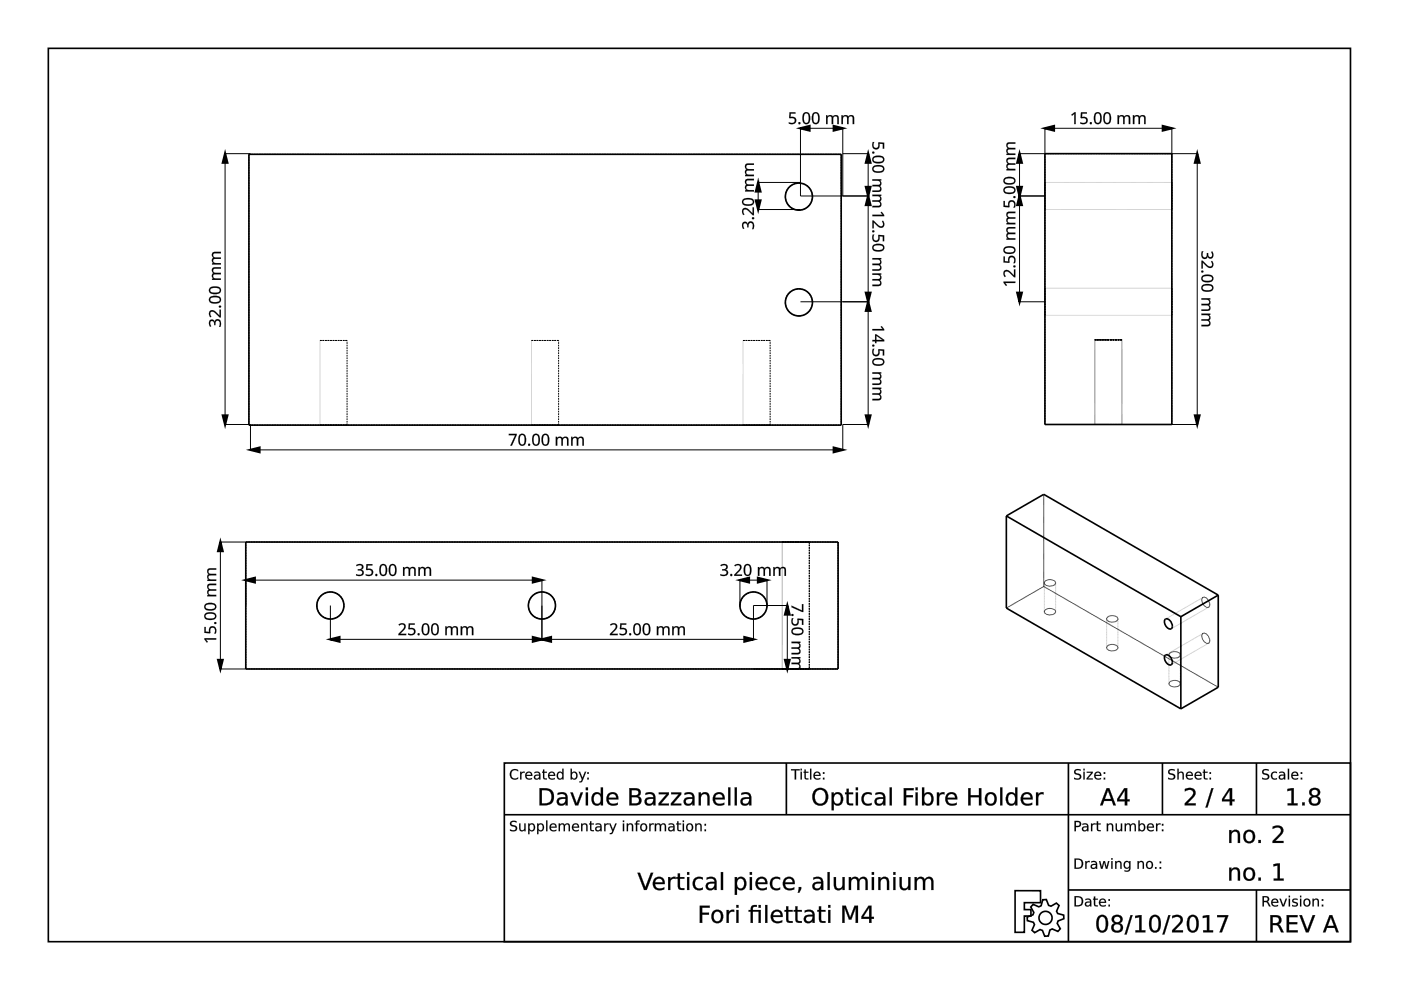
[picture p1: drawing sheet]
<svg xmlns="http://www.w3.org/2000/svg" width="297mm" height="210mm" viewBox="0 0 297 210" stroke-linecap="round" stroke-linejoin="round" font-family="sans-serif">
<g fill="none" stroke="#000" stroke-width=".35">
<path d="M10.2 10.3h276.1v189.4h-276.1zM52.8 32.7h125.6v57.4h-125.6zM221.5 32.6h27v57.4h-27zM52.1 114.9h125.6v26.9h-125.6zM213.4 109.4v19.5l37 21.4M213.4 109.4l7.9-4.6 37 21.4M213.4 109.4l37 21.4M247.1 138.9a1.38 1.38 0 0 1 1.2 2 1.38 1.38 0 0 1-1.2-2zM247.1 131.2a1.38 1.38 0 0 1 1.2 2.1 1.38 1.38 0 0 1-1.2-2.1zM250.4 130.8v19.5M258.3 126.2l-7.9 4.6M258.3 126.2v19.5l-7.9 4.6"/>
<path d="M106.9 161.8h179.4v37.9h-179.4zM106.9 172.7h179.4M166.7 161.8v10.9M226.5 161.8v37.9M246.5 161.8v10.9M266.4 161.8v10.9M215.2 188.8l5.4 .1v2.5h-3.4v1.5h1.4v1.3h-1.4v3.5h-2zM219 191.7l1.3 .6 .4-.3 .4-1.2 .7-.1 .5 1.3 .5 .1 1.2-.6 .5 .5-.5 1.2 .2 .5 1.3 .3 .1 .8-1.3 .5-.1 .5 .6 1.1-.5 .6-1.2-.5-.5 .2-.3 1.3h-.8l-.5-1.2-.5-.2-1.1 .6-.6-.5 .5-1.2-.2-.5-1.3-.3v-.8l1.2-.4 .2-.5-.7-1.2zM226.5 188.7h59.8M266.4 188.7v11"/>
<circle cx="169.4" cy="41.7" r="2.87"/>
<circle cx="169.4" cy="64.1" r="2.87"/>
<circle cx="70" cy="128.4" r="2.87"/>
<circle cx="114.9" cy="128.4" r="2.87"/>
<circle cx="159.7" cy="128.4" r="2.87"/>
<circle cx="221.7" cy="194.6" r="1.39"/>
</g>
<g fill="#000">
<path d="M47.7 32.6l.5 1.9h-1zM160.7 38.7l.5 1.9h-.9zM169.7 27.2l1.9-.5v1zM176.8 26.7l1.9 .5-1.9 .5zM184.1 32.6l.4 1.9h-.9zM216.2 32.6l.4 1.9h-.9zM221.5 27.2l2-.5v1zM246.5 26.7l2 .5-2 .5zM253.8 32.6l.5 1.9h-.9zM160.3 42.5h.9l-.5 1.9zM183.6 39.6h.9l-.4 2zM184.1 41.6l.4 1.9h-.9z"/>
<path d="M215.7 39.6h.9l-.4 2zM216.2 41.6l.4 1.9h-.9zM183.6 62.1h.9l-.4 1.9zM184.1 64l.4 1.9h-.9zM215.7 62.1h.9l-.4 1.9zM47.2 88.1h1l-.5 1.9zM53.1 95.4l1.9-.5v1zM176.8 94.9l1.9 .5-1.9 .5zM183.6 88.1h.9l-.4 1.9zM253.4 88.1h.9l-.5 1.9zM46.7 114.9l.5 1.9h-1zM52.1 123l1.9-.5v1z"/>
<path d="M70 135.6l2-.5v.9zM114.9 135.6l1.9-.5v.9zM113 122.5l1.9 .5-1.9 .5zM113 135.1l1.9 .5-1.9 .4zM156.9 123l1.9-.5v1zM157.8 135.1l1.9 .5-1.9 .4zM160.7 122.5l1.9 .5-1.9 .5zM166.9 128.4l.5 1.9h-1zM46.2 139.9h1l-.5 1.9zM166.4 139.9h1l-.5 1.9z"/>
<path d="M47.5 32.6l.5 2 .2-.1v-.2h-1v.2l.3 .1 .5-2zM47.7 31.6l-.8 3.1h1.6z"/>
<path d="M160.5 38.7l.5 2 .2-.1v-.2h-.9v.2l.2 .1 .5-2zM160.7 37.7l-.7 3.1h1.5z"/>
<path d="M167.4 23.8h1.2v.3h-.9l-.1 .7a.84 .84 0 0 1 1.2 .7 .84 .84 0 0 1-1.2 .8l-.4-.1v-.3a.71 .71 0 0 0 .9 .2 .71 .71 0 0 0 .4-.8l-.3-.2-.9-.1zM169.3 26.1a.23 .23 0 0 1 .4 0 .23 .23 0 0 1-.4 0zM170.5 23.9a.91 .91 0 0 1 1 .1 .91 .91 0 0 1 .3 1.1 .92 .92 0 0 1-.3 1 .92 .92 0 0 1-1 .1 1.96 1.96 0 0 1 0-2.3zM170.7 24.1a1.75 1.75 0 0 0 .1 1.9l.2 .1a1.15 1.15 0 0 0 .4-1.6l-.3-.4zM172.5 23.9a.91 .91 0 0 1 1 .1 .91 .91 0 0 1 .3 1.1 .92 .92 0 0 1-.3 1 .92 .92 0 0 1-1 .1 1.96 1.96 0 0 1 0-2.3zM172.6 24.1a1.75 1.75 0 0 0 .2 1.9l.1 .1a1.15 1.15 0 0 0 .5-1.6l-.3-.4zM175.1 24.4h.3v.3a.7 .7 0 0 1 1.2 0 .66 .66 0 0 1 .8-.3 .66 .66 0 0 1 .4 .7v1.2h-.3v-1.2a.46 .46 0 0 0-.5-.4 .46 .46 0 0 0-.4 .6v1h-.3v-1.2a.47 .47 0 0 0-.6-.4 .47 .47 0 0 0-.2 .6v1h-.4zM178.4 24.4h.3v.3a.7 .7 0 0 1 1.2 0 .66 .66 0 0 1 .7-.3 .66 .66 0 0 1 .5 .7v1.2h-.3v-1.2a.46 .46 0 0 0-.6-.4 .46 .46 0 0 0-.3 .6v1h-.3v-1.2a.47 .47 0 0 0-.6-.4 .47 .47 0 0 0-.3 .6v1h-.3z"/>
<path d="M167.4 23.8h1.3v.3h-1l-.1 .7a.86 .86 0 0 1 1.3 .7 .86 .86 0 0 1-1.3 .8l-.4-.1 .1-.3a.69 .69 0 0 0 .8 .1 .69 .69 0 0 0 .3-.7l-.2-.2-.9-.1zM167.4 23.8l-.1 1.2 .2 .1a.61 .61 0 0 1 .9 0 .61 .61 0 0 1-.2 .9l-.5 .1-.5-.2v.3a1.17 1.17 0 0 0 1.6-.5 .83 .83 0 0 0-.3-.8 .83 .83 0 0 0-.9-.1v-.7h1v-.3zM169.3 26.1a.25 .25 0 0 1 .4 0 .25 .25 0 0 1-.4 0zM169.3 26.1a.21 .21 0 0 0 .4 0 .21 .21 0 0 0-.4 0zM170.5 23.9a.93 .93 0 0 1 1.1 .1 .93 .93 0 0 1 .2 1.1 .94 .94 0 0 1-.3 1 .94 .94 0 0 1-1 .1 1.97 1.97 0 0 1 0-2.3zM170.5 23.9a1.77 1.77 0 0 0 .2 2.4 .93 .93 0 0 0 1.1-1.2 .89 .89 0 0 0-.3-1.1 .89 .89 0 0 0-1-.1zM170.7 24.2a1.75 1.75 0 0 0 .1 1.8l.2 .1a1.13 1.13 0 0 0 .4-1.6l-.3-.4zM170.6 24.1l.4-.1a1.16 1.16 0 0 1 .4 1.6 .52 .52 0 0 1-.6 .5 .52 .52 0 0 1-.4-.7l.1-.9zM172.5 23.9a.93 .93 0 0 1 1 .1 .93 .93 0 0 1 .3 1.1 .94 .94 0 0 1-.3 1 .94 .94 0 0 1-1 .1 1.97 1.97 0 0 1 0-2.3zM172.5 23.9a1.77 1.77 0 0 0 .2 2.4 .93 .93 0 0 0 1.1-1.2 .89 .89 0 0 0-.3-1.1 .89 .89 0 0 0-1-.1zM172.7 24.2a1.75 1.75 0 0 0 .1 1.8l.1 .1a1.13 1.13 0 0 0 .5-1.6l-.3-.4zM172.6 24.1l.3-.1a1.16 1.16 0 0 1 .5 1.6 .52 .52 0 0 1-.6 .5 .52 .52 0 0 1-.4-.7l.1-.9zM175.1 24.4h.3v.3l.4-.3h.5l.3 .3a.68 .68 0 0 1 .8-.3 .68 .68 0 0 1 .4 .7v1.2h-.3v-1.2a.44 .44 0 0 0-.5-.4 .44 .44 0 0 0-.3 .6v1h-.4v-1.2a.45 .45 0 0 0-.6-.4 .45 .45 0 0 0-.2 .6v1h-.4zM175.1 24.4v1.9h.4l-.1-1a.48 .48 0 0 1 .4-.6 .48 .48 0 0 1 .6 .4l-.1 1.2h.3v-1a.47 .47 0 0 1 .4-.6 .47 .47 0 0 1 .5 .4v1.2h.3v-1.2a.68 .68 0 0 0-.5-.7 .68 .68 0 0 0-.7 .3 .71 .71 0 0 0-1.2 0v-.3zM178.4 24.4h.3v.3l.4-.3h.4l.3 .3a.68 .68 0 0 1 .8-.3 .68 .68 0 0 1 .5 .7v1.2h-.3v-1.2a.44 .44 0 0 0-.6-.4 .44 .44 0 0 0-.3 .6v1h-.3v-1.2a.45 .45 0 0 0-.6-.4 .45 .45 0 0 0-.3 .6v1h-.3zM178.4 24.4v1.9h.3v-1a.48 .48 0 0 1 .3-.6 .48 .48 0 0 1 .6 .4v1.2h.3v-1a.47 .47 0 0 1 .3-.6 .47 .47 0 0 1 .6 .4v1.2h.3v-1.2a.68 .68 0 0 0-.5-.7 .68 .68 0 0 0-.8 .3 .71 .71 0 0 0-1.1 0v-.3z"/>
<path d="M169.8 27v.4l1.9-.4-.1-.3h-.2v1h.2l.1-.3zM168.7 27.2l3.2 .8v-1.6z"/>
<path d="M176.8 26.7l-.1 .3 1.9 .4v-.4l-1.9 .4 .1 .3h.2v-1zM176.5 26.4v1.6l3.2-.8z"/>
<path d="M183.8 32.6l.5 2 .2-.1v-.2h-.9v.2l.2 .1 .5-2zM184.1 31.6l-.8 3.1h1.6z"/>
<path d="M185.1 30.1h.3a.71 .71 0 0 0-.2 .8 .71 .71 0 0 0 .8 .4l.2-.3 .1-.8 1.2 .1v1.2h-.3v-1h-.7a.84 .84 0 0 1-.8 1.2 .84 .84 0 0 1-.8-1.2zM184.9 32.4a.25 .25 0 0 1 .5 0 .25 .25 0 0 1-.5 0zM185.1 33.4a1.77 1.77 0 0 1 2.4 .2 .96 .96 0 0 1-1.3 1 .92 .92 0 0 1-1-.2 .92 .92 0 0 1-.1-1zM185.3 33.5l-.1 .3a1.15 1.15 0 0 0 1.6 .5 .5 .5 0 0 0 .4-.6 .5 .5 0 0 0-.7-.4l-.9 .1zM185.1 35.4a1.77 1.77 0 0 1 2.4 .2 .96 .96 0 0 1-1.3 1 .92 .92 0 0 1-1-.2 .92 .92 0 0 1-.1-1zM185.3 35.5l-.1 .3a1.15 1.15 0 0 0 1.6 .5 .5 .5 0 0 0 .4-.7 .5 .5 0 0 0-.7-.3h-.9zM185 38h1.8v.3h-.2a.7 .7 0 0 1 0 1.2 .66 .66 0 0 1 .3 .7 .66 .66 0 0 1-.7 .5h-1.2v-.3h1.2a.46 .46 0 0 0 .4-.5 .46 .46 0 0 0-.6-.4h-1v-.3h1.2a.47 .47 0 0 0 .4-.6 .47 .47 0 0 0-.7-.3h-.9zM185 41.3h1.8v.2l-.2 .1a.7 .7 0 0 1 0 1.1 .66 .66 0 0 1 .3 .8 .66 .66 0 0 1-.7 .5h-1.2v-.3h1.2a.46 .46 0 0 0 .4-.6 .46 .46 0 0 0-.6-.3h-1v-.3h1.2a.47 .47 0 0 0 .4-.6 .47 .47 0 0 0-.7-.3h-.9z"/>
<path d="M185.1 30.1h.3a.69 .69 0 0 0-.2 .9 .69 .69 0 0 0 .8 .3l.2-.2 .1-.9h1.2v1.3h-.3v-1h-.7a.86 .86 0 0 1-.8 1.2 .86 .86 0 0 1-.8-1.2zM185.1 30.1a1.17 1.17 0 0 0 .4 1.5 .83 .83 0 0 0 .9-.3 .83 .83 0 0 0 0-.9l.8 .1v1h.3v-1.2l-1.2-.1-.1 .1a.61 .61 0 0 1-.1 .9 .61 .61 0 0 1-.9-.1v-.5l.2-.5zM184.9 32.4a.25 .25 0 0 1 .5 0 .25 .25 0 0 1-.5 0zM184.9 32.4a.25 .25 0 0 0 .5 0 .25 .25 0 0 0-.5 0zM185.1 33.4a1.78 1.78 0 0 1 2.4 .2 .98 .98 0 0 1-1.3 1.1 .94 .94 0 0 1-1-.3 .94 .94 0 0 1-.1-1zM185.1 33.4a.88 .88 0 0 0 .1 1 .88 .88 0 0 0 1 .2 .87 .87 0 0 0 1.1-.3 .87 .87 0 0 0-.1-1.1 2.11 2.11 0 0 0-2.1 .2zM185.3 33.5l-.1 .3a1.13 1.13 0 0 0 1.6 .5 .49 .49 0 0 0 .4-.6 .49 .49 0 0 0-.7-.4l-.9 .1zM185.3 33.5a1.75 1.75 0 0 1 1.9 .1v.2a1.16 1.16 0 0 1-1.6 .5l-.4-.3zM185.1 35.3a1.78 1.78 0 0 1 2.4 .2 .98 .98 0 0 1-1.3 1.2 .94 .94 0 0 1-1-.3 .94 .94 0 0 1-.1-1.1zM185.1 35.4a.88 .88 0 0 0 .1 1 .88 .88 0 0 0 1 .2 .87 .87 0 0 0 1.1-.3 .87 .87 0 0 0-.1-1.1 2.11 2.11 0 0 0-2.1 .2zM185.3 35.5l-.1 .3a1.13 1.13 0 0 0 1.6 .5 .49 .49 0 0 0 .4-.7 .49 .49 0 0 0-.7-.3l-.9 .1zM185.3 35.5a1.75 1.75 0 0 1 1.9 .1v.2a1.16 1.16 0 0 1-1.6 .5l-.4-.3zM184.9 38h2v.3h-.3l.3 .4v.4l-.3 .3a.68 .68 0 0 1 .3 .8 .68 .68 0 0 1-.7 .5h-1.3v-.3h1.3a.44 .44 0 0 0 .4-.5 .44 .44 0 0 0-.6-.4h-1.1v-.3h1.3a.45 .45 0 0 0 .4-.6 .45 .45 0 0 0-.7-.3h-1zM185 38v.3h.9a.48 .48 0 0 1 .7 .3 .48 .48 0 0 1-.4 .6h-1.2v.3h1a.47 .47 0 0 1 .6 .4 .47 .47 0 0 1-.4 .5h-1.2v.3h1.2a.68 .68 0 0 0 .6-.5 .68 .68 0 0 0-.3-.8 .71 .71 0 0 0 .1-1.1h.2v-.3zM184.9 41.3h2v.2l-.3 .1 .3 .4v.4l-.3 .3a.68 .68 0 0 1 .3 .8 .68 .68 0 0 1-.7 .5h-1.3v-.4h1.3a.44 .44 0 0 0 .4-.5 .44 .44 0 0 0-.6-.3h-1.1v-.4h1.3a.45 .45 0 0 0 .4-.5 .45 .45 0 0 0-.7-.3h-1zM185 41.3v.3h.9a.48 .48 0 0 1 .7 .3 .48 .48 0 0 1-.4 .6h-1.2v.3h1a.47 .47 0 0 1 .6 .3 .47 .47 0 0 1-.4 .6h-1.2v.3l1.2-.1a.68 .68 0 0 0 .6-.4 .68 .68 0 0 0-.3-.8 .71 .71 0 0 0 .1-1.1l.2-.1v-.2z"/>
<path d="M215.9 32.6l.5 2 .2-.1v-.2h-.9v.2l.2 .1 .5-2zM216.2 31.6l-.8 3.1h1.5z"/>
<path d="M221.6 27v.4l1.9-.4v-.3h-.3v1h.3v-.3zM220.6 27.2l3.1 .8v-1.6z"/>
<path d="M227.1 24.3l.7-.5h.3v2.5h-.3v-2.2l-.5 .4zM229.2 23.8h1.2v.3h-.9l-.1 .7a.84 .84 0 0 1 1.2 .7 .84 .84 0 0 1-1.2 .8l-.4-.1v-.3a.71 .71 0 0 0 .9 .2 .71 .71 0 0 0 .4-.8l-.3-.2-.9-.1zM231.1 26.1a.23 .23 0 0 1 .4 0 .23 .23 0 0 1-.4 0zM232.3 23.9a.91 .91 0 0 1 1 .1 .91 .91 0 0 1 .3 1.1 .92 .92 0 0 1-.3 1 .92 .92 0 0 1-1 .1 1.96 1.96 0 0 1 0-2.3zM232.4 24.1a1.75 1.75 0 0 0 .2 1.9l.1 .1a1.15 1.15 0 0 0 .5-1.6l-.3-.4zM234.3 23.9a.91 .91 0 0 1 1 .1 .91 .91 0 0 1 .3 1.1 .92 .92 0 0 1-.3 1 .92 .92 0 0 1-1 .1 1.96 1.96 0 0 1 0-2.3zM234.4 24.1a1.75 1.75 0 0 0 .2 1.9l.1 .1a1.15 1.15 0 0 0 .5-1.6l-.3-.4zM236.9 24.4h.3v.3a.7 .7 0 0 1 1.2 0 .66 .66 0 0 1 .8-.3 .66 .66 0 0 1 .4 .7v1.2h-.3v-1.2a.46 .46 0 0 0-.5-.4 .46 .46 0 0 0-.4 .6v1h-.3v-1.2a.47 .47 0 0 0-.6-.4 .47 .47 0 0 0-.3 .6v1h-.3zM240.2 24.4h.3v.3a.7 .7 0 0 1 1.2 0 .66 .66 0 0 1 .7-.3 .66 .66 0 0 1 .5 .7v1.2h-.3v-1.2a.46 .46 0 0 0-.6-.4 .46 .46 0 0 0-.3 .6v1h-.3v-1.2a.47 .47 0 0 0-.6-.4 .47 .47 0 0 0-.3 .6v1h-.3z"/>
<path d="M227.1 24.3l.7-.5h.3v2.5h-.4l.1-2.2-.5 .5zM227.1 24.3l.2 .2 .5-.4v2.2h.3v-2.5h-.3zM229.2 23.8h1.3v.3h-1l-.1 .7a.86 .86 0 0 1 1.3 .7 .86 .86 0 0 1-1.3 .8l-.4-.1 .1-.3a.69 .69 0 0 0 .8 .1 .69 .69 0 0 0 .3-.7l-.2-.2-.9-.1zM229.2 23.8l-.1 1.2 .2 .1a.61 .61 0 0 1 .9 0 .61 .61 0 0 1-.2 .9l-.5 .1-.5-.2v.3a1.17 1.17 0 0 0 1.6-.5 .83 .83 0 0 0-.3-.8 .83 .83 0 0 0-.9-.1v-.7h1v-.3zM231 26.1a.25 .25 0 0 1 .5 0 .25 .25 0 0 1-.5 0zM231.1 26.1a.21 .21 0 0 0 .4 0 .21 .21 0 0 0-.4 0zM232.3 23.9a.93 .93 0 0 1 1 .1 .93 .93 0 0 1 .3 1.1 .94 .94 0 0 1-.3 1 .94 .94 0 0 1-1 .1 1.97 1.97 0 0 1 0-2.3zM232.3 23.9a1.77 1.77 0 0 0 .2 2.4 .93 .93 0 0 0 1.1-1.2 .89 .89 0 0 0-.3-1.1 .89 .89 0 0 0-1-.1zM232.5 24.2a1.75 1.75 0 0 0 .1 1.8l.1 .1a1.13 1.13 0 0 0 .5-1.6l-.3-.4zM232.4 24.1l.3-.1a1.16 1.16 0 0 1 .5 1.6 .52 .52 0 0 1-.6 .5 .52 .52 0 0 1-.4-.7l.1-.9zM234.3 23.9a.93 .93 0 0 1 1 .1 .93 .93 0 0 1 .3 1.1 .94 .94 0 0 1-.3 1 .94 .94 0 0 1-1 .1 1.97 1.97 0 0 1 0-2.3zM234.3 23.9a1.77 1.77 0 0 0 .2 2.4 .93 .93 0 0 0 1.1-1.2 .89 .89 0 0 0-.3-1.1 .89 .89 0 0 0-1-.1zM234.5 24.2a1.75 1.75 0 0 0 .1 1.8l.1 .1a1.13 1.13 0 0 0 .5-1.6l-.3-.4zM234.4 24.1l.3-.1a1.16 1.16 0 0 1 .5 1.6 .52 .52 0 0 1-.6 .5 .52 .52 0 0 1-.4-.7l.1-.9zM236.9 24.4h.3v.3l.4-.3h.5l.3 .3a.68 .68 0 0 1 .8-.3 .68 .68 0 0 1 .4 .7v1.2h-.3v-1.2a.44 .44 0 0 0-.5-.4 .44 .44 0 0 0-.3 .6v1h-.4v-1.2a.45 .45 0 0 0-.6-.4 .45 .45 0 0 0-.2 .6v1h-.4zM236.9 24.4v1.9h.3v-1a.48 .48 0 0 1 .3-.6 .48 .48 0 0 1 .6 .4v1.2h.3v-1a.47 .47 0 0 1 .4-.6 .47 .47 0 0 1 .5 .4v1.2h.3v-1.2a.68 .68 0 0 0-.5-.7 .68 .68 0 0 0-.7 .3 .71 .71 0 0 0-1.2 0v-.3zM240.2 24.4h.3v.3l.4-.3h.4l.3 .3a.68 .68 0 0 1 .8-.3 .68 .68 0 0 1 .5 .7v1.2h-.3v-1.2a.44 .44 0 0 0-.6-.4 .44 .44 0 0 0-.3 .6v1h-.3v-1.2a.45 .45 0 0 0-.6-.4 .45 .45 0 0 0-.3 .6v1h-.3zM240.2 24.4v1.9h.3v-1a.48 .48 0 0 1 .3-.6 .48 .48 0 0 1 .6 .4v1.2h.3v-1a.47 .47 0 0 1 .3-.6 .47 .47 0 0 1 .6 .4v1.2h.3v-1.2a.68 .68 0 0 0-.5-.7 .68 .68 0 0 0-.8 .3 .71 .71 0 0 0-1.1 0v-.3z"/>
<path d="M246.5 26.7v.3l1.9 .4v-.4l-1.9 .4v.3h.3v-1zM246.3 26.4v1.6l3.1-.8z"/>
<path d="M253.6 32.6l.5 2 .2-.1v-.2h-.9v.2l.2 .1 .5-2zM253.8 31.6l-.7 3.1h1.5z"/>
<path d="M157.5 47.2a.61 .61 0 0 1 .6-.2 .61 .61 0 0 1 .5 .5 .7 .7 0 0 1 .8-.6 .7 .7 0 0 1 .5 1l-.2 .7h-.2a.87 .87 0 0 0-.4-1.3 .64 .64 0 0 0-.4 .9h-.3a.51 .51 0 0 0-.1-.7 .51 .51 0 0 0-.7 .1l.2 .8-.2 .2-.3-.8zM159.4 46.3a.25 .25 0 0 1 .5 0 .25 .25 0 0 1-.5 0zM157.5 44.3a1.08 1.08 0 0 1 1.5 .4l.6 .5v-1.2h.2v1.6h-.2l-.7-.6a.82 .82 0 0 0-1.3-.3l.2 .7-.2 .2-.3-.8zM157.5 42.4a1.75 1.75 0 0 1 2.3 .2 .96 .96 0 0 1-1.2 1 .91 .91 0 0 1-1-.2 .91 .91 0 0 1-.1-1zM157.7 42.5l-.1 .5a1.58 1.58 0 0 0 2 0v-.2a1.15 1.15 0 0 0-1.6-.5zM158.1 38.1l.3-.2h1.4v.3h-1.2a.46 .46 0 0 0-.4 .6 .46 .46 0 0 0 .6 .3h1v.3h-1.2a.47 .47 0 0 0-.4 .6 .47 .47 0 0 0 .7 .3h.9v.3h-1.8v-.2l.2-.1a.7 .7 0 0 1 .1-1.1l-.3-.5zM158.1 34.8l.3-.1h1.4v.3h-1.2a.46 .46 0 0 0-.4 .5 .46 .46 0 0 0 .6 .3h1v.4h-1.2a.47 .47 0 0 0-.4 .5 .47 .47 0 0 0 .7 .3h.9v.3h-1.8v-.2h.2a.7 .7 0 0 1 .1-1.2l-.3-.4z"/>
<path d="M157.5 47.2a.6 .6 0 0 1 .6-.2 .6 .6 0 0 1 .4 .5h.1a.66 .66 0 0 1 .7-.6 .66 .66 0 0 1 .6 .7l-.1 1h-.4l.2-.7-.2-.6h-.5l-.2 .3v.6h-.3a.5 .5 0 0 0-.1-.7 .5 .5 0 0 0-.7 .1l.2 .8-.2 .2a1.15 1.15 0 0 1-.1-1.4zM157.5 47.2a1.25 1.25 0 0 0 .1 1.4l.2-.2a.58 .58 0 0 1-.2-.7 .58 .58 0 0 1 .6-.4l.2 .3v.6h.3v-.3a.55 .55 0 0 1 .4-.7 .86 .86 0 0 1 .4 1.4h.2a1.07 1.07 0 0 0-.6-1.7l-.3 .2-.2 .4a.61 .61 0 0 0-.5-.4 .61 .61 0 0 0-.6 .1zM159.4 46.3a.25 .25 0 0 1 .5 0 .25 .25 0 0 1-.5 0zM159.5 46.3a.21 .21 0 0 0 .4 0 .21 .21 0 0 0-.4 0zM157.5 44.3a1.07 1.07 0 0 1 1.5 .4l.6 .5v-1.2h.3v1.6h-.3l-.7-.6a.8 .8 0 0 0-1.3-.3l.2 .7-.2 .2a1.05 1.05 0 0 1-.1-1.3zM157.5 44.3l-.1 .8 .2 .5 .2-.2a.59 .59 0 0 1-.1-.9 .59 .59 0 0 1 .9 .2l1 .9h.2v-1.6h-.2v1.3l-.6-.6a1.06 1.06 0 0 0-1.5-.4zM157.5 42.3a1.77 1.77 0 0 1 2.4 .2 .98 .98 0 0 1-1.3 1.1 .93 .93 0 0 1-1-.2 .93 .93 0 0 1-.1-1.1zM157.5 42.4a.8 .8 0 0 0 0 .9 .8 .8 0 0 0 .8 .3h.3a.87 .87 0 0 0 1.1-.3 .87 .87 0 0 0-.1-1.1 2.08 2.08 0 0 0-2.1 .2zM157.7 42.5l-.1 .5a1.57 1.57 0 0 0 2 0v-.2a1.13 1.13 0 0 0-1.6-.4zM157.7 42.5a1.74 1.74 0 0 1 1.9 .1v.4a1.58 1.58 0 0 1-2 0zM158.1 38.1l.3-.2h1.5v.3h-1.3a.44 .44 0 0 0-.4 .6 .44 .44 0 0 0 .6 .3h1.1v.3h-1.3a.45 .45 0 0 0-.4 .6 .45 .45 0 0 0 .7 .3h1v.3h-1.9v-.3h.2l-.3-.6 .4-.5-.4-.5zM158.1 38.1a.78 .78 0 0 0 .2 1.1 .71 .71 0 0 0 0 1.1l-.3 .1v.2h1.8v-.3h-.9a.48 .48 0 0 1-.7-.3 .48 .48 0 0 1 .4-.6h1.2v-.3h-1a.47 .47 0 0 1-.6-.3 .47 .47 0 0 1 .4-.6h1.2v-.3l-1.4 .1zM158.1 34.8l.3-.1 1.5-.1v.4h-1.3a.44 .44 0 0 0-.4 .5 .44 .44 0 0 0 .6 .3h1.1v.4h-1.3a.45 .45 0 0 0-.4 .5 .45 .45 0 0 0 .7 .3h1v.4h-1.9v-.3h.2l-.3-.6 .4-.6-.4-.4zM158.1 34.8a.78 .78 0 0 0 .2 1.1 .71 .71 0 0 0 0 1.2h-.3v.2h1.8v-.3l-.9 .1a.48 .48 0 0 1-.7-.4 .48 .48 0 0 1 .4-.6l1.2 .1v-.4l-1 .1a.47 .47 0 0 1-.6-.4 .47 .47 0 0 1 .4-.6l1.2 .1v-.3h-1.4z"/>
<path d="M160.3 42.5v.2h.9v-.2h-.2l-.5 1.9h.5l-.5-1.9zM160 42.3l.7 3.1 .8-3.1z"/>
<path d="M183.8 41.6l.5 1.9h.2v-.3h-.9v.3h.2l.5-1.9zM184.1 40.6l-.8 3.1h1.6z"/>
<path d="M183.6 39.6v.3h.9v-.3h-.2l-.5 1.9h.5l-.5-1.9zM183.3 39.4l.8 3.1 .8-3.1z"/>
<path d="M184.9 45.5l2.2 .1-.4-.5 .2-.2 .6 .7v.3h-2.6zM185 45.5v.3h2.5v-.2l-.6-.7-.2 .2 .5 .5zM184.9 46.7h.3l.7 .7a.8 .8 0 0 0 1.3 .3l-.2-.8 .2-.1a.86 .86 0 0 1 .1 1.4 .86 .86 0 0 1-1.4-.4l-.7-.7 .1 1.3h-.4zM185 46.8v1.6h.2v-1.3l.6 .6a.9 .9 0 0 0 .8 .6 .9 .9 0 0 0 .9-.5l-.2-.8-.1-.2-.2 .1a.59 .59 0 0 1 .1 1 .59 .59 0 0 1-.9-.2l-1-.9zM184.9 49.1a.25 .25 0 0 1 .5 0 .25 .25 0 0 1-.5 0zM184.9 49.1a.25 .25 0 0 0 .5 0 .25 .25 0 0 0-.5 0zM185.1 49.7h.3a.69 .69 0 0 0-.2 .9 .69 .69 0 0 0 .8 .3l.2-.2 .1-.9 1.2 .1v1.3h-.3v-1l-.7-.1a.86 .86 0 0 1-.8 1.3 .86 .86 0 0 1-.8-1.3zM185.1 49.7a1.17 1.17 0 0 0 .4 1.6 .83 .83 0 0 0 .9-.3 .83 .83 0 0 0 0-.9h.8v1h.3v-1.2l-1.2-.1-.1 .2a.61 .61 0 0 1-.1 .9 .61 .61 0 0 1-.9-.2v-.5l.2-.5zM185.1 52a1.78 1.78 0 0 1 2.4 .2 .98 .98 0 0 1-1.3 1.2 .94 .94 0 0 1-1-.3 .94 .94 0 0 1-.1-1.1zM185.1 52.1a.88 .88 0 0 0 .1 1 .88 .88 0 0 0 1 .2 .87 .87 0 0 0 1.1-.3 .87 .87 0 0 0-.1-1.1 2.11 2.11 0 0 0-2.1 .2zM185.3 52.2l-.1 .3a1.13 1.13 0 0 0 1.6 .5 .49 .49 0 0 0 .4-.7 .49 .49 0 0 0-.7-.3l-.9 .1zM185.3 52.2a1.75 1.75 0 0 1 1.9 .1v.2a1.16 1.16 0 0 1-1.6 .5l-.4-.3zM184.9 54.7h2v.3h-.3l.3 .4v.4l-.3 .3a.68 .68 0 0 1 .3 .8 .68 .68 0 0 1-.7 .5h-1.3v-.3h1.3a.44 .44 0 0 0 .4-.6 .44 .44 0 0 0-.6-.3h-1.1v-.3h1.3a.45 .45 0 0 0 .4-.6 .45 .45 0 0 0-.7-.3h-1zM185 54.7v.3h.9a.48 .48 0 0 1 .7 .3 .48 .48 0 0 1-.4 .6h-1.2v.3h1a.47 .47 0 0 1 .6 .4 .47 .47 0 0 1-.4 .5h-1.2v.3h1.2a.68 .68 0 0 0 .6-.5 .68 .68 0 0 0-.3-.8 .71 .71 0 0 0 .1-1.1h.2v-.3zM184.9 58h2v.2l-.3 .1 .3 .4v.4l-.3 .3a.68 .68 0 0 1 .3 .8 .68 .68 0 0 1-.7 .5h-1.3v-.4h1.3a.44 .44 0 0 0 .4-.5 .44 .44 0 0 0-.6-.3h-1.1v-.4h1.3a.45 .45 0 0 0 .4-.5 .45 .45 0 0 0-.7-.3h-1zM185 58v.3h.9a.48 .48 0 0 1 .7 .3 .48 .48 0 0 1-.4 .6h-1.2v.3h1a.47 .47 0 0 1 .6 .3 .47 .47 0 0 1-.4 .6h-1.2v.3l1.2-.1a.68 .68 0 0 0 .6-.5 .68 .68 0 0 0-.3-.7 .71 .71 0 0 0 .1-1.1l.2-.1v-.2z"/>
<path d="M185 45.5h2.1l-.4-.4 .2-.2 .6 .7v.2h-2.5zM185 46.8h.2l.7 .6a.82 .82 0 0 0 1.3 .3l-.2-.8 .2-.1a.85 .85 0 0 1 .1 1.3 .85 .85 0 0 1-1.4-.3l-.7-.7v1.3h-.2zM184.9 49.1a.25 .25 0 0 1 .5 0 .25 .25 0 0 1-.5 0zM185.1 49.7h.3a.71 .71 0 0 0-.2 .9 .71 .71 0 0 0 .8 .4l.2-.3 .1-.9 1.2 .1v1.2h-.3v-.9l-.7-.1a.84 .84 0 0 1-.8 1.2 .84 .84 0 0 1-.8-1.2zM185.1 52.1a1.77 1.77 0 0 1 2.4 .2 .96 .96 0 0 1-1.3 1 .92 .92 0 0 1-1-.2 .92 .92 0 0 1-.1-1zM185.3 52.2l-.1 .3a1.15 1.15 0 0 0 1.6 .5 .5 .5 0 0 0 .4-.7 .5 .5 0 0 0-.7-.3h-.9zM185 54.7h1.8v.3h-.2a.7 .7 0 0 1 0 1.2 .66 .66 0 0 1 .3 .7 .66 .66 0 0 1-.7 .5h-1.2v-.3h1.2a.46 .46 0 0 0 .4-.5 .46 .46 0 0 0-.6-.4h-1v-.3h1.2a.47 .47 0 0 0 .4-.6 .47 .47 0 0 0-.7-.3h-.9zM185 58h1.8v.2l-.2 .1a.7 .7 0 0 1 0 1.1 .66 .66 0 0 1 .3 .8 .66 .66 0 0 1-.7 .5h-1.2v-.3h1.2a.46 .46 0 0 0 .4-.6 .46 .46 0 0 0-.6-.3h-1v-.3h1.2a.47 .47 0 0 0 .4-.6 .47 .47 0 0 0-.7-.3h-.9z"/>
<path d="M212.8 42.6h.3v1l.7 .1a.86 .86 0 0 1 .7-1.3 .86 .86 0 0 1 .8 1.2l-.1 .4h-.3a.69 .69 0 0 0 .1-.8 .69 .69 0 0 0-.8-.4l-.1 .2-.1 1-1.2-.1zM212.8 42.6v1.3l1.1 .1 .1-.2a.61 .61 0 0 1 .1-.9 .61 .61 0 0 1 .9 .1v.5l-.1 .5h.3a1.17 1.17 0 0 0-.5-1.5 .83 .83 0 0 0-.8 .3 .83 .83 0 0 0-.1 .9l-.8-.1 .1-1zM214.8 41.8a.25 .25 0 0 1 .5 0 .25 .25 0 0 1-.5 0zM214.9 41.8a.21 .21 0 0 0 .4 0 .21 .21 0 0 0-.4 0zM212.9 39.9a1.77 1.77 0 0 1 2.4 .2 .98 .98 0 0 1-1.3 1.1 .93 .93 0 0 1-1-.3 .93 .93 0 0 1-.1-1zM212.9 39.9a.8 .8 0 0 0 0 .9 .8 .8 0 0 0 .8 .3h.3a.87 .87 0 0 0 1.1-.3 .87 .87 0 0 0-.1-1.1 2.08 2.08 0 0 0-2.1 .2zM213.1 40l-.1 .5a1.57 1.57 0 0 0 2 0v-.2a1.13 1.13 0 0 0-1.6-.4zM213.1 40a1.74 1.74 0 0 1 1.9 .1v.4a1.58 1.58 0 0 1-2 0zM212.9 37.9a1.77 1.77 0 0 1 2.4 .2 .98 .98 0 0 1-1.3 1.1 .93 .93 0 0 1-1-.3 .93 .93 0 0 1-.1-1zM212.9 37.9a.8 .8 0 0 0 0 .9 .8 .8 0 0 0 .8 .3h.3a.87 .87 0 0 0 1.1-.3 .87 .87 0 0 0-.1-1.1 2.08 2.08 0 0 0-2.1 .2zM213.1 38l-.1 .5a1.57 1.57 0 0 0 2 0v-.2a1.13 1.13 0 0 0-1.6-.4zM213.1 38a1.74 1.74 0 0 1 1.9 .2v.3a1.58 1.58 0 0 1-2 0zM213.5 33.6l.3-.2h1.5v.4h-1.2a.44 .44 0 0 0-.4 .5 .44 .44 0 0 0 .5 .3h1.1v.3h-1.2a.45 .45 0 0 0-.5 .6 .45 .45 0 0 0 .7 .3h1v.3h-1.9v-.2l.2-.1-.3-.5 .4-.6-.3-.4zM213.5 33.6a.78 .78 0 0 0 .2 1.1 .71 .71 0 0 0 0 1.1l-.3 .1v.2h1.9v-.3h-1a.48 .48 0 0 1-.7-.3 .48 .48 0 0 1 .5-.6h1.2v-.3h-1.1a.47 .47 0 0 1-.6-.3 .47 .47 0 0 1 .5-.6h1.2v-.3l-1.5 .1zM213.5 30.3l.3-.1h1.5v.3h-1.2a.44 .44 0 0 0-.4 .5 .44 .44 0 0 0 .5 .3h1.1v.4h-1.2a.45 .45 0 0 0-.5 .6 .45 .45 0 0 0 .7 .2h1v.4h-1.9v-.3h.2l-.3-.6 .4-.6-.3-.4zM213.5 30.3a.78 .78 0 0 0 .2 1.1 .71 .71 0 0 0 0 1.2h-.3v.3h1.9v-.3h-1a.48 .48 0 0 1-.7-.3 .48 .48 0 0 1 .5-.6h1.2v-.3h-1.1a.47 .47 0 0 1-.6-.4 .47 .47 0 0 1 .5-.5h1.2v-.3h-1.5z"/>
<path d="M212.8 42.6h.3v1l.7 .1a.84 .84 0 0 1 .7-1.3 .84 .84 0 0 1 .8 1.2l-.1 .4h-.3a.71 .71 0 0 0 .1-.8 .71 .71 0 0 0-.7-.4l-.3 .3-.1 .9-1.1-.1zM214.8 41.8a.25 .25 0 0 1 .5 0 .25 .25 0 0 1-.5 0zM212.9 39.9a1.75 1.75 0 0 1 2.4 .2 .96 .96 0 0 1-1.3 1 .91 .91 0 0 1-1-.2 .91 .91 0 0 1-.1-1zM213.1 40l-.1 .5a1.58 1.58 0 0 0 2 0v-.2a1.15 1.15 0 0 0-1.6-.4zM212.9 37.9a1.75 1.75 0 0 1 2.4 .2 .96 .96 0 0 1-1.3 1 .91 .91 0 0 1-1-.2 .91 .91 0 0 1-.1-1zM213.1 38l-.1 .5a1.58 1.58 0 0 0 2 0v-.2a1.15 1.15 0 0 0-1.6-.4zM213.5 33.6l.3-.1 1.5-.1v.3h-1.2a.46 .46 0 0 0-.5 .6 .46 .46 0 0 0 .6 .3h1.1v.3h-1.2a.47 .47 0 0 0-.5 .6 .47 .47 0 0 0 .7 .3h1v.3h-1.9v-.2l.2-.1a.7 .7 0 0 1 .1-1.1l-.3-.4zM213.5 30.3l.3-.1h1.5v.3h-1.2a.46 .46 0 0 0-.5 .5 .46 .46 0 0 0 .6 .4h1.1v.3h-1.2a.47 .47 0 0 0-.5 .6 .47 .47 0 0 0 .7 .3h1v.3h-1.9v-.3h.2a.7 .7 0 0 1 .1-1.2l-.3-.4z"/>
<path d="M212.8 59.7h2.5v.3h-2.2l.4 .5-.2 .1-.5-.6zM212.9 57.4a1.08 1.08 0 0 1 1.6 .5l.5 .5v-1.3h.3v1.7h-.3l-.7-.7a.82 .82 0 0 0-1.3-.3l.2 .8-.2 .1-.3-.7zM214.8 56.5a.25 .25 0 0 1 .5 0 .25 .25 0 0 1-.5 0zM212.8 54.4h.3v1h.7a.84 .84 0 0 1 .7-1.2 .84 .84 0 0 1 .8 1.2l-.1 .4h-.3a.71 .71 0 0 0 .1-.8 .71 .71 0 0 0-.7-.4l-.3 .3-.1 .8-1.1-.1zM212.9 52.6a1.75 1.75 0 0 1 2.4 .2 .96 .96 0 0 1-1.3 1 .91 .91 0 0 1-1-.2 .91 .91 0 0 1-.1-1zM213.1 52.7l-.1 .5a1.58 1.58 0 0 0 2 0v-.2a1.15 1.15 0 0 0-1.6-.4zM213.5 48.3l.3-.1 1.5-.1v.3h-1.2a.46 .46 0 0 0-.5 .6 .46 .46 0 0 0 .6 .3h1.1v.3h-1.2a.47 .47 0 0 0-.5 .6 .47 .47 0 0 0 .7 .3h1v.3h-1.9v-.2l.2-.1a.7 .7 0 0 1 .1-1.1l-.3-.4zM213.5 45l.3-.1h1.5v.3h-1.2a.46 .46 0 0 0-.5 .5 .46 .46 0 0 0 .6 .4h1.1v.3h-1.2a.47 .47 0 0 0-.5 .6 .47 .47 0 0 0 .7 .3h1v.3h-1.9v-.3h.2a.7 .7 0 0 1 .1-1.2l-.3-.4z"/>
<path d="M212.8 59.7h2.5v.3h-2.2l.4 .5-.2 .2-.5-.7zM212.8 59.7v.3l.5 .6 .2-.1-.5-.5h2.3v-.3zM212.9 57.4a1.07 1.07 0 0 1 1.6 .5l.5 .5v-1.3h.3v1.7h-.3l-.7-.7a.8 .8 0 0 0-1.3-.3l.3 .8-.3 .2a1.05 1.05 0 0 1-.1-1.4zM212.9 57.4l-.1 .9 .2 .4 .2-.1a.59 .59 0 0 1-.1-1 .59 .59 0 0 1 .9 .2l1 1h.3v-1.7h-.3v1.3l-.6-.5a1.06 1.06 0 0 0-1.5-.5zM214.8 56.5a.25 .25 0 0 1 .5 0 .25 .25 0 0 1-.5 0zM214.9 56.5a.21 .21 0 0 0 .4 0 .21 .21 0 0 0-.4 0zM212.8 54.4h.3v1h.7a.86 .86 0 0 1 .7-1.2 .86 .86 0 0 1 .8 1.2l-.1 .4h-.3a.69 .69 0 0 0 .1-.8 .69 .69 0 0 0-.8-.4l-.1 .2-.1 1-1.2-.1zM212.8 54.4v1.2l1.1 .1 .1-.1a.61 .61 0 0 1 .1-.9 .61 .61 0 0 1 .9 .1v.5l-.1 .5h.3a1.17 1.17 0 0 0-.5-1.5 .83 .83 0 0 0-.8 .3 .83 .83 0 0 0-.1 .9l-.8-.1 .1-1zM212.9 52.6a1.77 1.77 0 0 1 2.4 .2 .98 .98 0 0 1-1.3 1.1 .93 .93 0 0 1-1-.3 .93 .93 0 0 1-.1-1zM212.9 52.6a.8 .8 0 0 0 0 .9 .8 .8 0 0 0 .8 .3h.3a.87 .87 0 0 0 1.1-.3 .87 .87 0 0 0-.1-1.1 2.08 2.08 0 0 0-2.1 .2zM213.1 52.7l-.1 .5a1.57 1.57 0 0 0 2 0v-.2a1.13 1.13 0 0 0-1.6-.4zM213.1 52.7a1.74 1.74 0 0 1 1.9 .2v.3a1.58 1.58 0 0 1-2 0zM213.5 48.3l.3-.2h1.5v.4h-1.2a.44 .44 0 0 0-.4 .5 .44 .44 0 0 0 .5 .3h1.1v.4h-1.2a.45 .45 0 0 0-.5 .5 .45 .45 0 0 0 .7 .3h1v.3h-1.9v-.2l.2-.1-.3-.5 .4-.6-.3-.4zM213.5 48.3a.78 .78 0 0 0 .2 1.1 .71 .71 0 0 0 0 1.1l-.3 .1v.2h1.9v-.3h-1a.48 .48 0 0 1-.7-.3 .48 .48 0 0 1 .5-.6h1.2v-.3h-1.1a.47 .47 0 0 1-.6-.3 .47 .47 0 0 1 .5-.6h1.2v-.3l-1.5 .1zM213.5 45l.3-.1h1.5v.3h-1.2a.44 .44 0 0 0-.4 .5 .44 .44 0 0 0 .5 .3h1.1v.4h-1.2a.45 .45 0 0 0-.5 .6 .45 .45 0 0 0 .7 .2h1v.4h-1.9v-.3h.2l-.3-.6 .4-.6-.3-.4zM213.5 45a.78 .78 0 0 0 .2 1.1 .71 .71 0 0 0 0 1.2h-.3v.3h1.9v-.3h-1a.48 .48 0 0 1-.7-.3 .48 .48 0 0 1 .5-.6h1.2v-.3h-1.1a.47 .47 0 0 1-.6-.4 .47 .47 0 0 1 .5-.5h1.2v-.3h-1.5z"/>
<path d="M215.9 41.6l.5 1.9h.2v-.3h-.9v.3h.2l.5-1.9zM216.2 40.6l-.8 3.1h1.5z"/>
<path d="M215.7 39.6v.3h.9v-.3h-.2l-.5 1.9h.5l-.5-1.9zM215.4 39.4l.8 3.1 .7-3.1z"/>
<path d="M254.8 53.3h.3a.87 .87 0 0 0 .3 1.3 .64 .64 0 0 0 .5-.9h.2a.51 .51 0 0 0 .2 .7 .51 .51 0 0 0 .7-.1l-.2-.9 .2-.1a.86 .86 0 0 1 .3 1 .86 .86 0 0 1-.9 .5l-.4-.5a.7 .7 0 0 1-.8 .6 .7 .7 0 0 1-.5-.9zM254.7 55.3h.3l.6 .6a.82 .82 0 0 0 1.4 .4l-.2-.8 .2-.2a.85 .85 0 0 1 0 1.4 .85 .85 0 0 1-1.3-.3l-.7-.7v1.2h-.3zM254.7 57.6a.25 .25 0 0 1 .5 0 .25 .25 0 0 1-.5 0zM254.8 58.6a1.77 1.77 0 0 1 2.4 .2 .96 .96 0 0 1-1.2 1.1 .92 .92 0 0 1-1-.3 .92 .92 0 0 1-.2-1zM255.1 58.7l-.1 .3a1.15 1.15 0 0 0 1.6 .5 .5 .5 0 0 0 .4-.6 .5 .5 0 0 0-.7-.4l-.9 .1zM254.8 60.6a1.77 1.77 0 0 1 2.4 .2 .96 .96 0 0 1-1.2 1.1 .92 .92 0 0 1-1-.3 .92 .92 0 0 1-.2-1zM255.1 60.7l-.1 .3a1.15 1.15 0 0 0 1.6 .5 .5 .5 0 0 0 .4-.6 .5 .5 0 0 0-.7-.4l-.9 .1zM254.7 63.2h1.9v.3h-.3a.7 .7 0 0 1 0 1.2 .66 .66 0 0 1 .3 .8 .66 .66 0 0 1-.7 .4h-1.2v-.3h1.2a.46 .46 0 0 0 .5-.5 .46 .46 0 0 0-.6-.4h-1.1v-.3h1.2a.47 .47 0 0 0 .5-.6 .47 .47 0 0 0-.7-.3h-1zM254.7 66.5h1.9v.2l-.3 .1a.7 .7 0 0 1 0 1.1 .66 .66 0 0 1 .3 .8 .66 .66 0 0 1-.7 .5h-1.2v-.3h1.2a.46 .46 0 0 0 .5-.6 .46 .46 0 0 0-.6-.3h-1.1v-.3h1.2a.47 .47 0 0 0 .5-.6 .47 .47 0 0 0-.7-.3h-1z"/>
<path d="M254.8 53.3h.3l-.1 .7 .2 .5h.4l.2-.3 .1-.6h.3a.5 .5 0 0 0 .1 .7 .5 .5 0 0 0 .7 0l-.2-.9 .2-.1a.95 .95 0 0 1-.4 1.6l-.4-.2-.2-.4a.66 .66 0 0 1-.7 .7 .66 .66 0 0 1-.6-.8zM254.8 53.3a1.07 1.07 0 0 0 .6 1.6l.4-.1 .2-.5a.65 .65 0 0 0 .9 .5 .65 .65 0 0 0 .3-.9l-.2-.6-.2 .1a.58 .58 0 0 1 .2 .7 .58 .58 0 0 1-.6 .4l-.2-.3-.1-.5h-.2v.2a.55 .55 0 0 1-.5 .7 .86 .86 0 0 1-.3-1.3zM254.7 55.3h.3l.7 .6a.8 .8 0 0 0 1.3 .3l-.3-.7 .3-.2a.86 .86 0 0 1 0 1.4 .86 .86 0 0 1-1.3-.3l-.7-.7v1.2h-.3zM254.7 55.3v1.6h.3v-1.2l.6 .5a.9 .9 0 0 0 .7 .6 .9 .9 0 0 0 .9-.5l-.1-.7-.1-.3-.2 .2a.59 .59 0 0 1 .1 .9 .59 .59 0 0 1-.9-.1l-1-1zM254.7 57.6a.25 .25 0 0 1 .5 0 .25 .25 0 0 1-.5 0zM254.7 57.6a.21 .21 0 0 0 .4 0 .21 .21 0 0 0-.4 0zM254.8 58.6a1.78 1.78 0 0 1 2.4 .2 .98 .98 0 0 1-1.2 1.1 .94 .94 0 0 1-1-.3 .94 .94 0 0 1-.2-1zM254.9 58.6a.88 .88 0 0 0 .1 1 .88 .88 0 0 0 1 .3 .87 .87 0 0 0 1.1-.4 .87 .87 0 0 0-.2-1.1 2.11 2.11 0 0 0-2 .2zM255.1 58.8l-.1 .2a1.13 1.13 0 0 0 1.6 .5 .49 .49 0 0 0 .4-.6 .49 .49 0 0 0-.7-.3h-.9zM255.1 58.7a1.75 1.75 0 0 1 1.9 .2v.1a1.16 1.16 0 0 1-1.6 .5l-.4-.3zM254.8 60.6a1.78 1.78 0 0 1 2.4 .2 .98 .98 0 0 1-1.2 1.1 .94 .94 0 0 1-1-.3 .94 .94 0 0 1-.2-1zM254.9 60.6a.88 .88 0 0 0 .1 1 .88 .88 0 0 0 1 .2 .87 .87 0 0 0 1.1-.3 .87 .87 0 0 0-.2-1.1 2.11 2.11 0 0 0-2 .2zM255.1 60.8l-.1 .2a1.13 1.13 0 0 0 1.6 .5 .49 .49 0 0 0 .4-.6 .49 .49 0 0 0-.7-.4l-.9 .1zM255.1 60.7a1.75 1.75 0 0 1 1.9 .2v.1a1.16 1.16 0 0 1-1.6 .5l-.4-.3zM254.7 63.2h1.9v.3h-.3l.3 .4v.5l-.3 .3a.68 .68 0 0 1 .3 .8 .68 .68 0 0 1-.7 .4h-1.2v-.3h1.2a.44 .44 0 0 0 .4-.5 .44 .44 0 0 0-.5-.4h-1.1v-.3h1.2a.45 .45 0 0 0 .5-.6 .45 .45 0 0 0-.7-.2h-1zM254.7 63.2v.3h1a.48 .48 0 0 1 .7 .3 .48 .48 0 0 1-.5 .6h-1.2v.3h1.1a.47 .47 0 0 1 .6 .4 .47 .47 0 0 1-.5 .5h-1.2v.3h1.2a.68 .68 0 0 0 .7-.5 .68 .68 0 0 0-.3-.7 .71 .71 0 0 0 0-1.2h.3v-.3zM254.7 66.5h1.9v.3h-.3l.3 .4v.4l-.3 .3a.68 .68 0 0 1 .3 .8 .68 .68 0 0 1-.7 .5h-1.2v-.3h1.2a.44 .44 0 0 0 .4-.6 .44 .44 0 0 0-.5-.3h-1.1v-.3h1.2a.45 .45 0 0 0 .5-.6 .45 .45 0 0 0-.7-.3h-1zM254.7 66.5v.3h1a.48 .48 0 0 1 .7 .3 .48 .48 0 0 1-.5 .6h-1.2v.3h1.1a.47 .47 0 0 1 .6 .3 .47 .47 0 0 1-.5 .6h-1.2v.3h1.2a.68 .68 0 0 0 .7-.5 .68 .68 0 0 0-.3-.8 .71 .71 0 0 0 0-1.1l.3-.1v-.2z"/>
<path d="M44.5 67.9a.61 .61 0 0 1 .6-.1 .61 .61 0 0 1 .4 .5 .7 .7 0 0 1 .9-.6 .7 .7 0 0 1 .5 .9l-.2 .7h-.3a.87 .87 0 0 0-.3-1.3 .64 .64 0 0 0-.4 .9h-.3a.51 .51 0 0 0-.1-.7 .51 .51 0 0 0-.7 .1l.2 .8-.2 .2-.3-.8zM44.5 66a1.08 1.08 0 0 1 1.5 .4l.5 .5v-1.2h.3v1.6h-.2l-.7-.7a.82 .82 0 0 0-1.3-.3l.2 .8-.2 .2-.3-.8zM46.4 65a.25 .25 0 0 1 .5 0 .25 .25 0 0 1-.5 0zM44.4 63.1a1.75 1.75 0 0 1 2.4 .2 .96 .96 0 0 1-1.2 1.1 .91 .91 0 0 1-1-.3 .91 .91 0 0 1-.2-1zM44.7 63.2l-.1 .5a1.58 1.58 0 0 0 2 0v-.2a1.15 1.15 0 0 0-1.6-.4zM44.4 61.1a1.75 1.75 0 0 1 2.4 .2 .96 .96 0 0 1-1.2 1.1 .91 .91 0 0 1-1-.3 .91 .91 0 0 1-.2-1zM44.7 61.3l-.1 .4a1.58 1.58 0 0 0 2 0v-.2a1.15 1.15 0 0 0-1.6-.4zM45.1 56.8l.3-.1h1.4v.3h-1.2a.46 .46 0 0 0-.4 .5 .46 .46 0 0 0 .6 .4h1v.3h-1.2a.47 .47 0 0 0-.4 .5 .47 .47 0 0 0 .7 .3h.9v.3h-1.8v-.2h.2a.7 .7 0 0 1 0-1.2l-.3-.4zM45.1 53.6l.3-.2h1.4v.3h-1.2a.46 .46 0 0 0-.4 .5 .46 .46 0 0 0 .6 .4h1v.3h-1.2a.47 .47 0 0 0-.4 .6 .47 .47 0 0 0 .7 .3h.9v.3h-1.8v-.3h.2a.7 .7 0 0 1 0-1.2l-.3-.4z"/>
<path d="M44.5 67.9a.6 .6 0 0 1 .6-.2 .6 .6 0 0 1 .4 .6 .66 .66 0 0 1 .7-.7 .66 .66 0 0 1 .7 .7l-.2 1h-.3l.2-.7-.2-.5-.5-.1-.2 .4v.5h-.3a.5 .5 0 0 0-.1-.6 .5 .5 0 0 0-.7 0l.2 .8-.2 .2a1.15 1.15 0 0 1-.1-1.4zM44.5 68a1.25 1.25 0 0 0 .1 1.3l.2-.2a.58 .58 0 0 1-.2-.6 .58 .58 0 0 1 .5-.4l.3 .2v.6h.3v-.2a.55 .55 0 0 1 .4-.7 .86 .86 0 0 1 .3 1.3h.3a1.07 1.07 0 0 0-.6-1.6l-.4 .1-.2 .5a.61 .61 0 0 0-.4-.5 .61 .61 0 0 0-.6 .2zM44.5 65.9a1.07 1.07 0 0 1 1.5 .5l.5 .5v-1.3h.3v1.7h-.2l-.7-.6a.8 .8 0 0 0-1.3-.4l.2 .8-.2 .2a1.05 1.05 0 0 1-.1-1.4zM44.5 66l-.2 .8 .3 .5 .2-.2a.59 .59 0 0 1-.1-.9 .59 .59 0 0 1 .9 .1l1 1h.2v-1.6h-.3l.1 1.2-.6-.5a1.06 1.06 0 0 0-1.5-.4zM46.4 65a.25 .25 0 0 1 .5 0 .25 .25 0 0 1-.5 0zM46.4 65a.25 .25 0 0 0 .5 0 .25 .25 0 0 0-.5 0zM44.4 63.1a1.77 1.77 0 0 1 2.4 .2 .98 .98 0 0 1-1.2 1.1 .93 .93 0 0 1-1-.3 .93 .93 0 0 1-.2-1zM44.5 63.1a.8 .8 0 0 0-.1 .9 .8 .8 0 0 0 .9 .3l.3 .1a.87 .87 0 0 0 1.1-.3 .87 .87 0 0 0-.2-1.2 2.08 2.08 0 0 0-2 .2zM44.7 63.3l-.1 .4a1.57 1.57 0 0 0 2 0v-.2a1.13 1.13 0 0 0-1.6-.4zM44.7 63.2a1.74 1.74 0 0 1 1.9 .2v.3a1.58 1.58 0 0 1-2 0zM44.4 61.1a1.77 1.77 0 0 1 2.4 .2 .98 .98 0 0 1-1.2 1.1 .93 .93 0 0 1-1-.3 .93 .93 0 0 1-.2-1zM44.5 61.1a.8 .8 0 0 0-.1 .9 .8 .8 0 0 0 .9 .3l.3 .1a.87 .87 0 0 0 1.1-.3 .87 .87 0 0 0-.2-1.2 2.08 2.08 0 0 0-2 .2zM44.7 61.3l-.1 .4a1.57 1.57 0 0 0 2 0v-.2a1.13 1.13 0 0 0-1.6-.4zM44.7 61.2a1.74 1.74 0 0 1 1.9 .2v.3a1.58 1.58 0 0 1-2 0zM45.1 56.8l.3-.1 1.4-.1v.4h-1.2a.44 .44 0 0 0-.4 .5 .44 .44 0 0 0 .6 .3h1v.4h-1.2a.45 .45 0 0 0-.4 .5 .45 .45 0 0 0 .7 .3h.9v.4h-1.9v-.3h.3l-.3-.6 .3-.6-.3-.4zM45.1 56.8a.78 .78 0 0 0 .2 1.1 .71 .71 0 0 0-.1 1.2h-.2v.2h1.8v-.3l-.9 .1a.48 .48 0 0 1-.7-.4 .48 .48 0 0 1 .4-.6l1.2 .1v-.3h-1a.47 .47 0 0 1-.6-.4 .47 .47 0 0 1 .4-.6l1.2 .1v-.3h-1.4zM45.1 53.5l.3-.1h1.4v.3h-1.2a.44 .44 0 0 0-.4 .5 .44 .44 0 0 0 .6 .4h1v.3h-1.2a.45 .45 0 0 0-.4 .6 .45 .45 0 0 0 .7 .3h.9v.3h-1.9v-.3h.3l-.3-.6 .3-.6-.3-.4zM45.1 53.6a.78 .78 0 0 0 .2 1.1 .71 .71 0 0 0-.1 1.1h-.2v.3h1.8v-.3h-.9a.48 .48 0 0 1-.7-.3 .48 .48 0 0 1 .4-.6h1.2v-.3h-1a.47 .47 0 0 1-.6-.4 .47 .47 0 0 1 .4-.5h1.2v-.3h-1.4z"/>
<path d="M183.8 64l.5 2 .2-.1v-.2h-.9v.2l.2 .1 .5-2zM184.1 63l-.8 3.1h1.6z"/>
<path d="M183.6 62.1v.2h.9v-.2l-.2-.1-.5 1.9h.5l-.5-1.9zM183.3 61.8l.8 3.2 .8-3.2z"/>
<path d="M184.9 69.7l2.2 .1-.4-.5 .2-.2 .6 .7v.3h-2.6zM185 69.8v.3h2.5v-.3l-.6-.7-.2 .2 .5 .5zM185.5 70.9h.3l1.7 1.2v.3h-1.7v.4h-.3v-.4h-.6v-.3h.6zM185.5 70.9v1.2h-.5v.3h.5v.3h.3v-.3h1.7v-.3l-1.7-1.2zM185.8 71.2v.9h1.3zM185.8 71.2l1.4 .9h-1.4zM184.9 73.3a.25 .25 0 0 1 .5 0 .25 .25 0 0 1-.5 0zM184.9 73.3a.25 .25 0 0 0 .5 0 .25 .25 0 0 0-.5 0zM185.1 73.9l.3 .1a.69 .69 0 0 0-.2 .8 .69 .69 0 0 0 .8 .3l.2-.2 .1-.9 1.2 .1v1.3h-.3v-1l-.7-.1a.86 .86 0 0 1-.8 1.3 .86 .86 0 0 1-.8-1.2zM185.1 74a1.17 1.17 0 0 0 .4 1.5 .83 .83 0 0 0 .9-.3 .83 .83 0 0 0 0-.9l.8 .1v1h.3v-1.3l-1.2-.1-.1 .2a.61 .61 0 0 1-.1 .9 .61 .61 0 0 1-.9-.1v-.6l.2-.4zM185.1 76.3a1.78 1.78 0 0 1 2.4 .2 .98 .98 0 0 1-1.3 1.1 .94 .94 0 0 1-1-.3 .94 .94 0 0 1-.1-1zM185.1 76.3a.88 .88 0 0 0 .1 1 .88 .88 0 0 0 1 .2 .87 .87 0 0 0 1.1-.3 .87 .87 0 0 0-.1-1.1 2.11 2.11 0 0 0-2.1 .2zM185.3 76.5l-.1 .2a1.13 1.13 0 0 0 1.6 .5 .49 .49 0 0 0 .4-.6 .49 .49 0 0 0-.7-.4l-.9 .1zM185.3 76.4a1.75 1.75 0 0 1 1.9 .2v.1a1.16 1.16 0 0 1-1.6 .5l-.4-.3zM184.9 78.9h2v.3h-.3l.3 .4v.5l-.3 .3a.68 .68 0 0 1 .3 .8 .68 .68 0 0 1-.7 .4h-1.3v-.3h1.3a.44 .44 0 0 0 .4-.5 .44 .44 0 0 0-.6-.4h-1.1v-.3h1.3a.45 .45 0 0 0 .4-.6 .45 .45 0 0 0-.7-.2h-1zM185 78.9v.3h.9a.48 .48 0 0 1 .7 .3 .48 .48 0 0 1-.4 .6h-1.2v.3h1a.47 .47 0 0 1 .6 .4 .47 .47 0 0 1-.4 .5h-1.2v.3h1.2a.68 .68 0 0 0 .6-.5 .68 .68 0 0 0-.3-.7 .71 .71 0 0 0 .1-1.2h.2v-.3zM184.9 82.2h2v.3h-.3l.3 .4v.4l-.3 .3a.68 .68 0 0 1 .3 .8 .68 .68 0 0 1-.7 .5h-1.3v-.3h1.3a.44 .44 0 0 0 .4-.6 .44 .44 0 0 0-.6-.3h-1.1v-.3h1.3a.45 .45 0 0 0 .4-.6 .45 .45 0 0 0-.7-.3h-1zM185 82.2v.3h.9a.48 .48 0 0 1 .7 .3 .48 .48 0 0 1-.4 .6h-1.2v.3h1a.47 .47 0 0 1 .6 .3 .47 .47 0 0 1-.4 .6h-1.2v.3h1.2a.68 .68 0 0 0 .6-.5 .68 .68 0 0 0-.3-.8 .71 .71 0 0 0 .1-1.1l.2-.1v-.2z"/>
<path d="M185 69.8h2.1l-.4-.5 .2-.2 .6 .7v.3h-2.5zM185.5 70.9h.3l1.7 1.2v.3h-1.7v.3h-.3v-.3h-.5v-.3h.5zM185.8 71.2v.9h1.3zM184.9 73.3a.25 .25 0 0 1 .5 0 .25 .25 0 0 1-.5 0zM185.1 74h.3a.71 .71 0 0 0-.2 .8 .71 .71 0 0 0 .8 .4l.2-.3 .1-.9 1.2 .1v1.3h-.3v-1l-.7-.1a.84 .84 0 0 1-.8 1.3 .84 .84 0 0 1-.8-1.2zM185.1 76.3a1.77 1.77 0 0 1 2.4 .2 .96 .96 0 0 1-1.3 1.1 .92 .92 0 0 1-1-.3 .92 .92 0 0 1-.1-1zM185.3 76.4l-.1 .3a1.15 1.15 0 0 0 1.6 .5 .5 .5 0 0 0 .4-.6 .5 .5 0 0 0-.7-.4l-.9 .1zM185 78.9h1.8v.3h-.2a.7 .7 0 0 1 0 1.2 .66 .66 0 0 1 .3 .8 .66 .66 0 0 1-.7 .4h-1.2v-.3h1.2a.46 .46 0 0 0 .4-.5 .46 .46 0 0 0-.6-.4h-1v-.3h1.2a.47 .47 0 0 0 .4-.6 .47 .47 0 0 0-.7-.3h-.9zM185 82.2h1.8v.2l-.2 .1a.7 .7 0 0 1 0 1.2 .66 .66 0 0 1 .3 .7 .66 .66 0 0 1-.7 .5h-1.2v-.3h1.2a.46 .46 0 0 0 .4-.6 .46 .46 0 0 0-.6-.3h-1v-.3h1.2a.47 .47 0 0 0 .4-.6 .47 .47 0 0 0-.7-.3h-.9z"/>
<path d="M215.7 62.1v.2h.9v-.2l-.2-.1-.5 1.9h.5l-.5-1.9zM215.4 61.8l.8 3.2 .7-3.2z"/>
<path d="M47.2 88.1v.2h1v-.2l-.2-.1-.5 1.9h.5l-.5-1.9zM46.9 87.8l.8 3.2 .8-3.2z"/>
<path d="M53.2 95.2v.4l1.9-.5-.1-.2h-.2v1h.2l.1-.3zM52.1 95.4l3.2 .8v-1.6z"/>
<path d="M107.9 92h1.7l-1.1 2.5h-.3l1-2.2h-1.3zM107.9 92v.3h1.3l-1 2.2h.3l1-2.5zM110.2 92.1a.93 .93 0 0 1 1.1 .1 .93 .93 0 0 1 .3 1 .94 .94 0 0 1-.3 1.1 .94 .94 0 0 1-1 .1 1.97 1.97 0 0 1-.1-2.3zM110.3 92.1a1.77 1.77 0 0 0 .2 2.4 .93 .93 0 0 0 1-1.3 .89 .89 0 0 0-.2-1 .89 .89 0 0 0-1-.1zM110.4 92.3a1.75 1.75 0 0 0 .2 1.9h.1a1.13 1.13 0 0 0 .5-1.5l-.3-.4zM110.4 92.3l.3-.1a1.16 1.16 0 0 1 .5 1.6 .52 .52 0 0 1-.6 .5 .52 .52 0 0 1-.4-.7v-.9zM111.9 94.3a.25 .25 0 0 1 .5 0 .25 .25 0 0 1-.5 0zM112 94.3a.21 .21 0 0 0 .4 0 .21 .21 0 0 0-.4 0zM113.2 92.1a.93 .93 0 0 1 1 .1 .93 .93 0 0 1 .3 1 .94 .94 0 0 1-.3 1.1 .94 .94 0 0 1-1 .1 1.97 1.97 0 0 1 0-2.3zM113.2 92.1a1.77 1.77 0 0 0 .2 2.4 .93 .93 0 0 0 1.1-1.3 .89 .89 0 0 0-.3-1 .89 .89 0 0 0-1-.1zM113.4 92.3a1.75 1.75 0 0 0 .1 1.9h.1a1.13 1.13 0 0 0 .5-1.5l-.3-.4zM113.3 92.3l.3-.1a1.16 1.16 0 0 1 .5 1.6 .52 .52 0 0 1-.6 .5 .52 .52 0 0 1-.4-.7l.1-.9zM115.2 92.1a.93 .93 0 0 1 1 .1 .93 .93 0 0 1 .3 1 .94 .94 0 0 1-.3 1.1 .94 .94 0 0 1-1 .1 1.97 1.97 0 0 1 0-2.3zM115.2 92.1a1.77 1.77 0 0 0 .2 2.4 .93 .93 0 0 0 1-1.3 .89 .89 0 0 0-.2-1 .89 .89 0 0 0-1-.1zM115.4 92.3a1.75 1.75 0 0 0 .1 1.9h.1a1.13 1.13 0 0 0 .5-1.5l-.3-.4zM115.3 92.3l.3-.1a1.16 1.16 0 0 1 .5 1.6 .52 .52 0 0 1-.6 .5 .52 .52 0 0 1-.4-.7l.1-.9zM117.8 92.6h.3v.3l.4-.3h.5l.3 .3a.68 .68 0 0 1 .8-.3 .68 .68 0 0 1 .4 .7v1.2h-.3v-1.2a.44 .44 0 0 0-.5-.4 .44 .44 0 0 0-.3 .6v1h-.4v-1.2a.45 .45 0 0 0-.6-.4 .45 .45 0 0 0-.2 .6v1h-.4zM117.8 92.6v1.9h.3v-1a.48 .48 0 0 1 .3-.7 .48 .48 0 0 1 .6 .5v1.2h.3v-1a.47 .47 0 0 1 .4-.7 .47 .47 0 0 1 .5 .5v1.2h.3v-1.2a.68 .68 0 0 0-.5-.7 .68 .68 0 0 0-.7 .3 .71 .71 0 0 0-1.2 0v-.3zM121.1 92.6h.3v.3l.4-.3h.4l.3 .3a.68 .68 0 0 1 .8-.3 .68 .68 0 0 1 .5 .7v1.2h-.3v-1.2a.44 .44 0 0 0-.6-.4 .44 .44 0 0 0-.3 .6v1h-.3v-1.2a.45 .45 0 0 0-.6-.4 .45 .45 0 0 0-.3 .6v1h-.3zM121.1 92.6v1.9h.3v-1a.48 .48 0 0 1 .3-.7 .48 .48 0 0 1 .6 .5v1.2h.3v-1a.47 .47 0 0 1 .3-.7 .47 .47 0 0 1 .6 .5v1.2h.3v-1.2a.68 .68 0 0 0-.5-.7 .68 .68 0 0 0-.8 .3 .71 .71 0 0 0-1.1 0l-.1-.3z"/>
<path d="M107.9 92h1.6l-1 2.5h-.3l1-2.2h-1.3zM110.3 92.1a.91 .91 0 0 1 1 .1 .91 .91 0 0 1 .2 1 .92 .92 0 0 1-.2 1 .92 .92 0 0 1-1 .2 1.96 1.96 0 0 1 0-2.3zM110.4 92.3a1.75 1.75 0 0 0 .2 1.9l.1 .1a1.15 1.15 0 0 0 .5-1.6l-.3-.5zM112 94.3a.23 .23 0 0 1 .4 0 .23 .23 0 0 1-.4 0zM113.2 92.1a.91 .91 0 0 1 1 .1 .91 .91 0 0 1 .3 1 .92 .92 0 0 1-.3 1 .92 .92 0 0 1-1 .2 1.96 1.96 0 0 1 0-2.3zM113.3 92.3a1.75 1.75 0 0 0 .2 1.9l.1 .1a1.15 1.15 0 0 0 .5-1.6l-.3-.5zM115.2 92.1a.91 .91 0 0 1 1 .1 .91 .91 0 0 1 .3 1 .92 .92 0 0 1-.3 1 .92 .92 0 0 1-1 .2 1.96 1.96 0 0 1 0-2.3zM115.3 92.3a1.75 1.75 0 0 0 .2 1.9l.1 .1a1.15 1.15 0 0 0 .5-1.6l-.3-.5zM117.8 92.6h.3v.3a.7 .7 0 0 1 1.2 0 .66 .66 0 0 1 .8-.3 .66 .66 0 0 1 .4 .7v1.2h-.3v-1.2a.46 .46 0 0 0-.5-.4 .46 .46 0 0 0-.4 .6v1h-.3v-1.2a.47 .47 0 0 0-.6-.5 .47 .47 0 0 0-.3 .7v1h-.3zM121.1 92.6h.2l.1 .3a.7 .7 0 0 1 1.2 0 .66 .66 0 0 1 .7-.3 .66 .66 0 0 1 .5 .7v1.2h-.3v-1.2a.46 .46 0 0 0-.6-.4 .46 .46 0 0 0-.3 .6v1h-.3v-1.2a.47 .47 0 0 0-.6-.5 .47 .47 0 0 0-.3 .7v1h-.3z"/>
<path d="M176.8 94.9l-.1 .2 1.9 .5v-.4l-1.9 .4 .1 .3h.2v-1zM176.5 94.6v1.6l3.2-.8z"/>
<path d="M183.6 88.1v.2h.9v-.2l-.2-.1-.5 1.9h.5l-.5-1.9zM183.3 87.8l.8 3.2 .8-3.2z"/>
<path d="M253.4 88.1v.2h.9v-.2l-.2-.1-.5 1.9h.5l-.5-1.9zM253.1 87.8l.7 3.2 .8-3.2z"/>
<path d="M46.5 115l.5 1.9 .2-.1v-.2h-1v.2l.3 .1 .5-1.9zM46.7 113.9l-.8 3.2h1.6z"/>
<path d="M43.3 135.3h2.5v.3h-2.1l.4 .5-.2 .1-.6-.6zM43.3 132.9h.3v1l.7 .1a.84 .84 0 0 1 .8-1.3 .84 .84 0 0 1 .7 1.3l-.1 .3h-.3a.71 .71 0 0 0 .2-.8 .71 .71 0 0 0-.8-.4l-.2 .3-.1 .9-1.2-.1zM45.4 132.1a.25 .25 0 0 1 .5 0 .25 .25 0 0 1-.5 0zM43.4 130.2a1.75 1.75 0 0 1 2.4 .2 .96 .96 0 0 1-1.2 1.1 .91 .91 0 0 1-1-.3 .91 .91 0 0 1-.2-1zM43.7 130.3l-.1 .5a1.58 1.58 0 0 0 2 0v-.2a1.15 1.15 0 0 0-1.6-.4zM43.4 128.2a1.75 1.75 0 0 1 2.4 .2 .96 .96 0 0 1-1.2 1.1 .91 .91 0 0 1-1-.3 .91 .91 0 0 1-.2-1zM43.7 128.3l-.1 .5a1.58 1.58 0 0 0 2 0v-.2a1.15 1.15 0 0 0-1.6-.4zM44.1 123.9l.3-.1h1.4v.3h-1.2a.46 .46 0 0 0-.4 .5 .46 .46 0 0 0 .6 .3h1v.3h-1.2a.47 .47 0 0 0-.4 .6 .47 .47 0 0 0 .7 .3h.9v.3h-1.8v-.2l.2-.1a.7 .7 0 0 1 0-1.1l-.3-.4zM44.1 120.6l.3-.1h1.4v.3h-1.2a.46 .46 0 0 0-.4 .5 .46 .46 0 0 0 .6 .4h1v.3h-1.2a.47 .47 0 0 0-.4 .6 .47 .47 0 0 0 .7 .3h.9v.3h-1.8v-.3h.2a.7 .7 0 0 1 0-1.2l-.3-.4z"/>
<path d="M43.3 135.3h2.5v.3h-2.1l.4 .5-.2 .2-.6-.7zM43.3 135.3v.3l.6 .6 .2-.1-.5-.5h2.2v-.3zM43.3 132.9h.3v1l.7 .1a.86 .86 0 0 1 .8-1.3 .86 .86 0 0 1 .8 1.3l-.2 .4-.3-.1a.69 .69 0 0 0 .2-.8 .69 .69 0 0 0-.8-.3l-.2 .2-.1 .9-1.2-.1zM43.3 132.9v1.3l1.2 .1 .1-.2a.61 .61 0 0 1 .1-.9 .61 .61 0 0 1 .9 .2v.5l-.2 .4h.3a1.17 1.17 0 0 0-.4-1.5 .83 .83 0 0 0-.9 .3 .83 .83 0 0 0 0 .9l-.8-.1v-1zM45.4 132.1a.25 .25 0 0 1 .5 0 .25 .25 0 0 1-.5 0zM45.4 132.1a.25 .25 0 0 0 .5 0 .25 .25 0 0 0-.5 0zM43.4 130.2a1.77 1.77 0 0 1 2.4 .2 .98 .98 0 0 1-1.2 1.1 .93 .93 0 0 1-1-.3 .93 .93 0 0 1-.2-1zM43.5 130.2a.8 .8 0 0 0 0 .9 .8 .8 0 0 0 .8 .3h.3a.87 .87 0 0 0 1.1-.3 .87 .87 0 0 0-.2-1.1 2.08 2.08 0 0 0-2 .2zM43.7 130.3l-.1 .5a1.57 1.57 0 0 0 2 0v-.2a1.13 1.13 0 0 0-1.6-.4zM43.7 130.3a1.74 1.74 0 0 1 1.9 .2v.3a1.58 1.58 0 0 1-2 0zM43.4 128.2a1.77 1.77 0 0 1 2.4 .2 .98 .98 0 0 1-1.2 1.1 .93 .93 0 0 1-1-.3 .93 .93 0 0 1-.2-1zM43.5 128.2a.8 .8 0 0 0 0 .9 .8 .8 0 0 0 .8 .3h.3a.87 .87 0 0 0 1.1-.3 .87 .87 0 0 0-.2-1.1 2.08 2.08 0 0 0-2 .2zM43.7 128.4l-.1 .4a1.57 1.57 0 0 0 2 0v-.2a1.13 1.13 0 0 0-1.6-.4zM43.7 128.3a1.74 1.74 0 0 1 1.9 .2v.3a1.58 1.58 0 0 1-2 0zM44.1 123.9l.3-.1 1.4-.1v.4h-1.2a.44 .44 0 0 0-.4 .5 .44 .44 0 0 0 .6 .3h1v.4h-1.2a.45 .45 0 0 0-.4 .5 .45 .45 0 0 0 .7 .3h.9v.4h-1.9v-.3l.3-.1-.3-.5 .3-.6-.3-.4zM44.1 123.9a.78 .78 0 0 0 .2 1.1 .71 .71 0 0 0-.1 1.2h-.2v.2h1.8v-.3h-.9a.48 .48 0 0 1-.7-.3 .48 .48 0 0 1 .4-.6h1.2v-.3l-1 .1a.47 .47 0 0 1-.6-.4 .47 .47 0 0 1 .4-.6l1.2 .1v-.3h-1.4zM44.1 120.6l.3-.1h1.4v.3h-1.2a.44 .44 0 0 0-.4 .5 .44 .44 0 0 0 .6 .4h1v.3h-1.2a.45 .45 0 0 0-.4 .6 .45 .45 0 0 0 .7 .3h.9v.3h-1.9v-.3h.3l-.3-.6 .3-.6-.3-.4zM44.1 120.7a.78 .78 0 0 0 .2 1.1 .71 .71 0 0 0-.1 1.1h-.2v.3h1.8v-.3h-.9a.48 .48 0 0 1-.7-.3 .48 .48 0 0 1 .4-.6h1.2v-.3h-1a.47 .47 0 0 1-.6-.4 .47 .47 0 0 1 .4-.5h1.2v-.3h-1.4z"/>
<path d="M52.2 122.8v.4l1.9-.4-.1-.3h-.2v1h.2l.1-.3zM51.1 123l3.2 .8v-1.6z"/>
<path d="M70.1 135.3v.5l1.9-.5v-.2h-.3v.9h.3v-.2zM69.1 135.6l3.1 .7v-1.5z"/>
<path d="M75.5 119.8a.86 .86 0 0 1 1-.2 .86 .86 0 0 1 .5 .8l-.5 .4a.7 .7 0 0 1 .6 .9 .7 .7 0 0 1-.9 .4l-.7-.1v-.3a.87 .87 0 0 0 1.3-.3 .64 .64 0 0 0-.9-.5v-.2a.51 .51 0 0 0 .7-.1 .51 .51 0 0 0-.1-.7l-.8 .1zM77.7 119.6h1.2v.3h-.9l-.1 .7a.84 .84 0 0 1 1.2 .7 .84 .84 0 0 1-1.2 .8l-.4-.1v-.3a.71 .71 0 0 0 .9 .2 .71 .71 0 0 0 .4-.8l-.3-.2-.9-.1zM79.6 121.9a.23 .23 0 0 1 .4 0 .23 .23 0 0 1-.4 0zM80.8 119.7a.91 .91 0 0 1 1 .1 .91 .91 0 0 1 .3 1.1 .92 .92 0 0 1-.3 1 .92 .92 0 0 1-1 .1 1.96 1.96 0 0 1 0-2.3zM81 119.9a1.75 1.75 0 0 0 .1 1.9l.2 .1a1.15 1.15 0 0 0 .4-1.6l-.3-.4zM82.8 119.7a.91 .91 0 0 1 1 .1 .91 .91 0 0 1 .3 1.1 .92 .92 0 0 1-.3 1 .92 .92 0 0 1-1 .1 1.96 1.96 0 0 1 0-2.3zM82.9 119.9a1.75 1.75 0 0 0 .2 1.9l.1 .1a1.15 1.15 0 0 0 .5-1.6l-.3-.4zM85.4 120.2h.3v.3a.7 .7 0 0 1 1.2 0 .66 .66 0 0 1 .8-.3 .66 .66 0 0 1 .4 .7v1.2h-.3v-1.2a.46 .46 0 0 0-.5-.4 .46 .46 0 0 0-.4 .6v1h-.3v-1.2a.47 .47 0 0 0-.6-.4 .47 .47 0 0 0-.2 .6v1h-.4zM88.7 120.2h.3v.3a.7 .7 0 0 1 1.2 0 .66 .66 0 0 1 .7-.3 .66 .66 0 0 1 .5 .7v1.2h-.3v-1.2a.46 .46 0 0 0-.6-.4 .46 .46 0 0 0-.3 .6v1h-.3v-1.2a.47 .47 0 0 0-.6-.4 .47 .47 0 0 0-.3 .6v1h-.3z"/>
<path d="M75.5 119.8a.86 .86 0 0 1 1-.2 .86 .86 0 0 1 .5 .9l-.5 .3a.67 .67 0 0 1 .7 .7 .67 .67 0 0 1-.7 .6l-1-.1v-.3l.7 .2 .5-.2v-.5l-.3-.2h-.5v-.3a.5 .5 0 0 0 .6-.1 .5 .5 0 0 0 0-.7l-.8 .2zM75.5 119.8l.2 .2a.58 .58 0 0 1 .6-.2 .58 .58 0 0 1 .4 .6l-.2 .2-.6 .1v.2h.2a.55 .55 0 0 1 .7 .5 .86 .86 0 0 1-1.3 .3v.3a1.07 1.07 0 0 0 1.6-.6l-.1-.4-.5-.2a.65 .65 0 0 0 .5-.9 .65 .65 0 0 0-.9-.3zM77.7 119.6h1.3v.3h-1l-.1 .7a.86 .86 0 0 1 1.3 .8 .86 .86 0 0 1-1.3 .7l-.4-.1 .1-.3a.69 .69 0 0 0 .8 .1 .69 .69 0 0 0 .3-.7l-.2-.2-.9-.1zM77.7 119.6l-.1 1.2 .2 .1a.61 .61 0 0 1 .9 0 .61 .61 0 0 1-.2 .9l-.5 .1-.5-.2v.3a1.17 1.17 0 0 0 1.6-.5 .83 .83 0 0 0-.3-.8 .83 .83 0 0 0-.9-.1v-.7h1v-.3zM79.6 121.9a.25 .25 0 0 1 .4 0 .25 .25 0 0 1-.4 0zM79.6 121.9a.21 .21 0 0 0 .4 0 .21 .21 0 0 0-.4 0zM80.8 119.7a.93 .93 0 0 1 1.1 .1 .93 .93 0 0 1 .2 1.1 .94 .94 0 0 1-.3 1 .94 .94 0 0 1-1 .1 1.97 1.97 0 0 1 0-2.3zM80.8 119.7a1.77 1.77 0 0 0 .2 2.4 .93 .93 0 0 0 1.1-1.2 .89 .89 0 0 0-.3-1.1 .89 .89 0 0 0-1-.1zM81 120a1.75 1.75 0 0 0 .1 1.8l.2 .1a1.13 1.13 0 0 0 .4-1.6l-.3-.4zM80.9 119.9l.4-.1a1.16 1.16 0 0 1 .4 1.6 .52 .52 0 0 1-.6 .5 .52 .52 0 0 1-.4-.7l.1-.9zM82.8 119.7a.93 .93 0 0 1 1 .1 .93 .93 0 0 1 .3 1.1 .94 .94 0 0 1-.3 1 .94 .94 0 0 1-1 .1 1.97 1.97 0 0 1 0-2.3zM82.8 119.7a1.77 1.77 0 0 0 .2 2.4 .93 .93 0 0 0 1.1-1.2 .89 .89 0 0 0-.3-1.1 .89 .89 0 0 0-1-.1zM83 120a1.75 1.75 0 0 0 .1 1.8l.1 .1a1.13 1.13 0 0 0 .5-1.6l-.3-.4zM82.9 119.9l.3-.1a1.16 1.16 0 0 1 .5 1.6 .52 .52 0 0 1-.6 .5 .52 .52 0 0 1-.4-.7l.1-.9zM85.4 120.2h.3v.3l.4-.3h.5l.3 .3a.68 .68 0 0 1 .8-.3 .68 .68 0 0 1 .4 .7v1.2h-.3v-1.2a.44 .44 0 0 0-.5-.4 .44 .44 0 0 0-.3 .6v1h-.4v-1.2a.45 .45 0 0 0-.6-.4 .45 .45 0 0 0-.2 .6v1h-.4zM85.4 120.2v1.9h.4l-.1-1a.48 .48 0 0 1 .4-.6 .48 .48 0 0 1 .6 .4l-.1 1.2h.3v-1a.47 .47 0 0 1 .4-.6 .47 .47 0 0 1 .5 .4v1.2h.3v-1.2a.68 .68 0 0 0-.5-.7 .68 .68 0 0 0-.7 .3 .71 .71 0 0 0-1.2 0v-.3zM88.7 120.2h.3v.3l.4-.3h.4l.3 .3a.68 .68 0 0 1 .8-.3 .68 .68 0 0 1 .5 .7v1.2h-.3v-1.2a.44 .44 0 0 0-.6-.4 .44 .44 0 0 0-.3 .6v1h-.3v-1.2a.45 .45 0 0 0-.6-.4 .45 .45 0 0 0-.3 .6v1h-.3zM88.7 120.2v1.9h.3v-1a.48 .48 0 0 1 .3-.6 .48 .48 0 0 1 .6 .4v1.2h.3v-1a.47 .47 0 0 1 .3-.6 .47 .47 0 0 1 .6 .4v1.2h.3v-1.2a.68 .68 0 0 0-.5-.7 .68 .68 0 0 0-.8 .3 .71 .71 0 0 0-1.1 0v-.3z"/>
<path d="M84.5 132.4a.85 .85 0 0 1 1.4 0 .85 .85 0 0 1-.4 1.3l-.6 .7h1.2v.3h-1.6v-.3l.6-.7a.82 .82 0 0 0 .3-1.3l-.7 .2zM86.7 132.2h1.2v.3h-1v.7a.84 .84 0 0 1 1.2 .7 .84 .84 0 0 1-1.2 .8l-.4-.1v-.3a.71 .71 0 0 0 .8 .1 .71 .71 0 0 0 .4-.7l-.3-.3-.8-.1zM88.5 134.5a.25 .25 0 0 1 .5 0 .25 .25 0 0 1-.5 0zM89.8 132.3a.91 .91 0 0 1 1 .1 .91 .91 0 0 1 .3 1 .92 .92 0 0 1-.3 1 .92 .92 0 0 1-1 .2 1.96 1.96 0 0 1 0-2.3zM89.9 132.5a1.75 1.75 0 0 0 .2 1.9h.1a1.15 1.15 0 0 0 .5-1.6l-.3-.4zM91.8 132.3a.91 .91 0 0 1 1 .1 .91 .91 0 0 1 .2 1 .92 .92 0 0 1-.2 1 .92 .92 0 0 1-1 .2 1.96 1.96 0 0 1 0-2.3zM91.9 132.5a1.75 1.75 0 0 0 .2 1.9h.1a1.15 1.15 0 0 0 .5-1.6l-.3-.4zM94.4 132.8h.3v.2a.7 .7 0 0 1 1.2 .1 .66 .66 0 0 1 .7-.3 .66 .66 0 0 1 .5 .6v1.3h-.3v-1.2a.46 .46 0 0 0-.5-.5 .46 .46 0 0 0-.4 .6v1.1h-.3v-1.2a.47 .47 0 0 0-.6-.5 .47 .47 0 0 0-.3 .7v1h-.3zM97.7 132.8h.2l.1 .2a.7 .7 0 0 1 1.1 .1 .66 .66 0 0 1 .8-.3 .66 .66 0 0 1 .5 .6v1.3h-.3v-1.2a.46 .46 0 0 0-.6-.5 .46 .46 0 0 0-.3 .6v1.1h-.3v-1.2a.47 .47 0 0 0-.6-.5 .47 .47 0 0 0-.3 .7v1h-.3z"/>
<path d="M84.5 132.4a.87 .87 0 0 1 1.4-.1 .87 .87 0 0 1-.3 1.4l-.7 .7h1.2v.3h-1.6v-.3l.6-.7a.8 .8 0 0 0 .3-1.3l-.7 .3zM84.5 132.4l.2 .2a.59 .59 0 0 1 .9-.1 .59 .59 0 0 1-.2 .9l-.9 1v.3h1.6v-.3h-1.3l.6-.6a.9 .9 0 0 0 .6-.8 .9 .9 0 0 0-.5-.8h-.5zM86.7 132.2h1.2v.3h-1v.7a.86 .86 0 0 1 1.2 .7 .86 .86 0 0 1-1.2 .8l-.4-.1v-.3a.69 .69 0 0 0 .9 .1 .69 .69 0 0 0 .3-.8l-.2-.1-.9-.1zM86.7 132.2l-.1 1.1 .1 .1a.61 .61 0 0 1 .9 .1 .61 .61 0 0 1-.1 .9h-.5l-.5-.1v.3a1.17 1.17 0 0 0 1.6-.5 .83 .83 0 0 0-.4-.8 .83 .83 0 0 0-.8-.1v-.8l1 .1v-.3zM88.5 134.5a.25 .25 0 0 1 .5 0 .25 .25 0 0 1-.5 0zM88.6 134.5a.21 .21 0 0 0 .4 0 .21 .21 0 0 0-.4 0zM89.7 132.3a.93 .93 0 0 1 1.1 .1 .93 .93 0 0 1 .3 1 .94 .94 0 0 1-.3 1 .94 .94 0 0 1-1 .2 1.97 1.97 0 0 1-.1-2.3zM89.8 132.3a1.77 1.77 0 0 0 .2 2.3 .93 .93 0 0 0 1-1.2 .89 .89 0 0 0-.2-1 .89 .89 0 0 0-1-.1zM89.9 132.5a1.75 1.75 0 0 0 .2 1.9h.1a1.13 1.13 0 0 0 .5-1.6l-.3-.4zM89.9 132.5l.3-.1a1.16 1.16 0 0 1 .5 1.6 .52 .52 0 0 1-.6 .4 .52 .52 0 0 1-.4-.7v-.9zM91.7 132.3a.93 .93 0 0 1 1.1 .1 .93 .93 0 0 1 .3 1 .94 .94 0 0 1-.3 1 .94 .94 0 0 1-1 .2 1.97 1.97 0 0 1-.1-2.3zM91.8 132.3a1.77 1.77 0 0 0 .2 2.3 .93 .93 0 0 0 1-1.2 .89 .89 0 0 0-.2-1 .89 .89 0 0 0-1-.1zM91.9 132.5a1.75 1.75 0 0 0 .2 1.9h.1a1.13 1.13 0 0 0 .5-1.6l-.3-.4zM91.9 132.5l.3-.1a1.16 1.16 0 0 1 .5 1.6 .52 .52 0 0 1-.6 .4 .52 .52 0 0 1-.4-.7v-.9zM94.4 132.8h.3v.2l.4-.2h.4l.4 .3a.68 .68 0 0 1 .7-.4 .68 .68 0 0 1 .5 .7v1.3h-.3v-1.2a.44 .44 0 0 0-.5-.4 .44 .44 0 0 0-.4 .5v1.1h-.3v-1.2a.45 .45 0 0 0-.6-.5 .45 .45 0 0 0-.3 .7v1h-.3zM94.4 132.8v1.9h.3v-1a.48 .48 0 0 1 .3-.7 .48 .48 0 0 1 .6 .5v1.2h.3v-1.1a.47 .47 0 0 1 .4-.6 .47 .47 0 0 1 .5 .5v1.2h.3v-1.3a.68 .68 0 0 0-.5-.6 .68 .68 0 0 0-.8 .3 .71 .71 0 0 0-1.1 0v-.3zM97.7 132.8h.2l.1 .2 .4-.2h.4l.3 .3a.68 .68 0 0 1 .8-.4 .68 .68 0 0 1 .5 .7v1.3h-.4v-1.2a.44 .44 0 0 0-.5-.4 .44 .44 0 0 0-.3 .5v1.1h-.3v-1.2a.45 .45 0 0 0-.6-.5 .45 .45 0 0 0-.3 .7v1h-.3zM97.7 132.8v1.9h.3v-1a.48 .48 0 0 1 .3-.7 .48 .48 0 0 1 .6 .5v1.2h.3v-1.1a.47 .47 0 0 1 .3-.6 .47 .47 0 0 1 .6 .5v1.2h.3l-.1-1.3a.68 .68 0 0 0-.4-.6 .68 .68 0 0 0-.8 .3 .71 .71 0 0 0-1.1 0l-.1-.3z"/>
<path d="M113 122.5l-.1 .3 1.9 .4v-.4l-1.9 .4 .1 .3h.2v-1zM112.7 122.2v1.6l3.2-.8z"/>
<path d="M113 135.1l-.1 .2 1.9 .5v-.5l-1.9 .5 .1 .2h.2v-.9zM112.7 134.8v1.5l3.2-.7z"/>
<path d="M115 135.3v.5l1.9-.5-.1-.2h-.2v.9h.2l.1-.2zM113.9 135.6l3.2 .7v-1.5z"/>
<path d="M129.3 132.4a.85 .85 0 0 1 1.4 0 .85 .85 0 0 1-.3 1.3l-.7 .7h1.3v.3h-1.7v-.3l.7-.7a.82 .82 0 0 0 .3-1.3l-.8 .2zM131.5 132.2h1.3v.3h-1l-.1 .7a.84 .84 0 0 1 1.3 .7 .84 .84 0 0 1-1.2 .8l-.4-.1v-.3a.71 .71 0 0 0 .8 .1 .71 .71 0 0 0 .4-.7l-.3-.3-.9-.1zM133.4 134.5a.25 .25 0 0 1 .5 0 .25 .25 0 0 1-.5 0zM134.6 132.3a.91 .91 0 0 1 1.1 .1 .91 .91 0 0 1 .2 1 .92 .92 0 0 1-.2 1 .92 .92 0 0 1-1.1 .2 1.96 1.96 0 0 1 0-2.3zM134.8 132.5a1.75 1.75 0 0 0 .1 1.9h.2a1.15 1.15 0 0 0 .4-1.6l-.3-.4zM136.6 132.3a.91 .91 0 0 1 1.1 .1 .91 .91 0 0 1 .2 1 .92 .92 0 0 1-.3 1 .92 .92 0 0 1-1 .2 1.96 1.96 0 0 1 0-2.3zM136.8 132.5a1.75 1.75 0 0 0 .1 1.9h.2a1.15 1.15 0 0 0 .4-1.6l-.3-.4zM139.3 132.8h.2l.1 .2a.7 .7 0 0 1 1.1 .1 .66 .66 0 0 1 .8-.3 .66 .66 0 0 1 .5 .6v1.3h-.4v-1.2a.46 .46 0 0 0-.5-.5 .46 .46 0 0 0-.3 .6v1.1h-.3v-1.2a.47 .47 0 0 0-.6-.5 .47 .47 0 0 0-.3 .7v1h-.3zM142.5 132.8h.3v.2a.7 .7 0 0 1 1.2 .1 .66 .66 0 0 1 .7-.3 .66 .66 0 0 1 .5 .6v1.3h-.3v-1.2a.46 .46 0 0 0-.5-.5 .46 .46 0 0 0-.4 .6v1.1h-.3v-1.2a.47 .47 0 0 0-.6-.5 .47 .47 0 0 0-.3 .7v1h-.3z"/>
<path d="M129.3 132.4a.87 .87 0 0 1 1.4-.1 .87 .87 0 0 1-.3 1.4l-.7 .7h1.3v.3h-1.7v-.3l.7-.7a.8 .8 0 0 0 .3-1.3l-.8 .3zM129.3 132.4l.2 .2a.59 .59 0 0 1 1-.1 .59 .59 0 0 1-.2 .9l-1 1v.3h1.7v-.3h-1.3l.5-.6a.9 .9 0 0 0 .6-.8 .9 .9 0 0 0-.5-.8h-.5zM131.5 132.2h1.3v.3h-1l-.1 .7a.86 .86 0 0 1 1.3 .7 .86 .86 0 0 1-1.2 .8l-.4-.1v-.3a.69 .69 0 0 0 .8 .1 .69 .69 0 0 0 .3-.8l-.2-.1-.9-.1zM131.5 132.2l-.1 1.1 .2 .1a.61 .61 0 0 1 .9 .1 .61 .61 0 0 1-.1 .9h-.6l-.4-.1v.3a1.17 1.17 0 0 0 1.5-.5 .83 .83 0 0 0-.3-.8 .83 .83 0 0 0-.9-.1l.1-.8 1 .1v-.3zM133.4 134.5a.25 .25 0 0 1 .5 0 .25 .25 0 0 1-.5 0zM133.4 134.5a.21 .21 0 0 0 .4 0 .21 .21 0 0 0-.4 0zM134.6 132.3a.93 .93 0 0 1 1.1 .1 .93 .93 0 0 1 .2 1 .94 .94 0 0 1-.2 1 .94 .94 0 0 1-1.1 .2 1.97 1.97 0 0 1 0-2.3zM134.6 132.3a1.77 1.77 0 0 0 .2 2.3 .93 .93 0 0 0 1.1-1.2 .89 .89 0 0 0-.2-1 .89 .89 0 0 0-1.1-.1zM134.8 132.5a1.75 1.75 0 0 0 .1 1.9h.2a1.13 1.13 0 0 0 .4-1.6l-.3-.4zM134.8 132.5l.3-.1a1.16 1.16 0 0 1 .5 1.6 .52 .52 0 0 1-.7 .4 .52 .52 0 0 1-.3-.7v-.9zM136.6 132.3a.93 .93 0 0 1 1.1 .1 .93 .93 0 0 1 .2 1 .94 .94 0 0 1-.2 1 .94 .94 0 0 1-1.1 .2 1.97 1.97 0 0 1 0-2.3zM136.6 132.3a1.77 1.77 0 0 0 .2 2.3 .93 .93 0 0 0 1.1-1.2 .89 .89 0 0 0-.2-1 .89 .89 0 0 0-1.1-.1zM136.8 132.5a1.75 1.75 0 0 0 .1 1.9h.2a1.13 1.13 0 0 0 .4-1.6l-.3-.4zM136.8 132.5l.3-.1a1.16 1.16 0 0 1 .4 1.6 .52 .52 0 0 1-.6 .4 .52 .52 0 0 1-.4-.7l.1-.9zM139.3 132.8h.2l.1 .2 .4-.2h.4l.3 .3a.68 .68 0 0 1 .8-.4 .68 .68 0 0 1 .5 .7v1.3h-.4v-1.2a.44 .44 0 0 0-.5-.4 .44 .44 0 0 0-.3 .5v1.1h-.4v-1.2a.45 .45 0 0 0-.5-.5 .45 .45 0 0 0-.3 .7v1h-.3zM139.3 132.8v1.9h.3v-1a.48 .48 0 0 1 .3-.7 .48 .48 0 0 1 .6 .5v1.2h.3l-.1-1.1a.47 .47 0 0 1 .4-.6 .47 .47 0 0 1 .6 .5l-.1 1.2h.4l-.1-1.3a.68 .68 0 0 0-.5-.6 .68 .68 0 0 0-.7 .3 .71 .71 0 0 0-1.2 0v-.3zM142.5 132.8h.3v.2l.4-.2h.5l.3 .3a.68 .68 0 0 1 .8-.4 .68 .68 0 0 1 .4 .7v1.3h-.3v-1.2a.44 .44 0 0 0-.5-.4 .44 .44 0 0 0-.4 .5v1.1h-.3v-1.2a.45 .45 0 0 0-.6-.5 .45 .45 0 0 0-.2 .7v1h-.4zM142.5 132.8v1.9h.3v-1a.48 .48 0 0 1 .3-.7 .48 .48 0 0 1 .6 .5v1.2h.3v-1.1a.47 .47 0 0 1 .4-.6 .47 .47 0 0 1 .5 .5v1.2h.3v-1.3a.68 .68 0 0 0-.5-.6 .68 .68 0 0 0-.7 .3 .71 .71 0 0 0-1.2 0v-.3z"/>
<path d="M152.7 119.8a.86 .86 0 0 1 1-.2 .86 .86 0 0 1 .6 .8l-.5 .4a.7 .7 0 0 1 .6 .9 .7 .7 0 0 1-1 .4l-.7-.1v-.3a.87 .87 0 0 0 1.4-.3 .64 .64 0 0 0-1-.5v-.2a.51 .51 0 0 0 .7-.1 .51 .51 0 0 0-.1-.7l-.8 .1zM154.8 121.9a.25 .25 0 0 1 .5 0 .25 .25 0 0 1-.5 0zM155.7 119.9a.85 .85 0 0 1 1.4-.1 .85 .85 0 0 1-.4 1.3l-.6 .7h1.2v.3h-1.6v-.3l.6-.6a.82 .82 0 0 0 .3-1.3l-.7 .2zM158 119.7a.91 .91 0 0 1 1.1 .1 .91 .91 0 0 1 .2 1.1 .92 .92 0 0 1-.2 1 .92 .92 0 0 1-1.1 .1 1.96 1.96 0 0 1 0-2.3zM158.2 119.9a1.75 1.75 0 0 0 .1 1.9l.2 .1a1.15 1.15 0 0 0 .5-1.6l-.3-.4zM160.7 120.2h.2l.1 .3a.7 .7 0 0 1 1.1 0 .66 .66 0 0 1 .8-.3 .66 .66 0 0 1 .5 .7v1.2h-.3v-1.2a.46 .46 0 0 0-.6-.4 .46 .46 0 0 0-.3 .6v1h-.3v-1.2a.47 .47 0 0 0-.6-.4 .47 .47 0 0 0-.3 .6v1h-.3zM164 120.2h.2l.1 .3a.7 .7 0 0 1 1.1 0 .66 .66 0 0 1 .8-.3 .66 .66 0 0 1 .4 .7v1.2h-.3v-1.2a.46 .46 0 0 0-.5-.4 .46 .46 0 0 0-.3 .6v1h-.4v-1.2a.47 .47 0 0 0-.5-.4 .47 .47 0 0 0-.3 .6v1h-.3z"/>
<path d="M152.7 119.8a.86 .86 0 0 1 1-.2 .86 .86 0 0 1 .6 .9l-.5 .3a.67 .67 0 0 1 .6 .7 .67 .67 0 0 1-.7 .6l-1-.1v-.3l.7 .2 .6-.2v-.5l-.3-.2h-.6v-.3a.5 .5 0 0 0 .7-.1 .5 .5 0 0 0-.1-.7l-.8 .2zM152.7 119.8l.2 .2a.58 .58 0 0 1 .7-.2 .58 .58 0 0 1 .4 .6l-.3 .2-.6 .1v.2h.3a.55 .55 0 0 1 .7 .5 .86 .86 0 0 1-1.4 .3v.3a1.07 1.07 0 0 0 1.7-.6l-.2-.4-.4-.2a.65 .65 0 0 0 .4-.9 .65 .65 0 0 0-.9-.3zM154.8 121.9a.25 .25 0 0 1 .5 0 .25 .25 0 0 1-.5 0zM154.8 121.9a.25 .25 0 0 0 .5 0 .25 .25 0 0 0-.5 0zM155.7 119.9a.87 .87 0 0 1 1.4-.1 .87 .87 0 0 1-.3 1.3l-.7 .7h1.2v.3h-1.6v-.3l.6-.6a.8 .8 0 0 0 .3-1.3l-.7 .2zM155.7 119.9l.2 .2a.59 .59 0 0 1 .9-.2 .59 .59 0 0 1-.2 1l-.9 .9v.3h1.6v-.3h-1.3l.6-.5a.9 .9 0 0 0 .6-.8 .9 .9 0 0 0-.5-.9h-.5zM158 119.7a.93 .93 0 0 1 1.1 .1 .93 .93 0 0 1 .2 1.1 .94 .94 0 0 1-.2 1 .94 .94 0 0 1-1.1 .1 1.97 1.97 0 0 1 0-2.3zM158 119.7a1.77 1.77 0 0 0 .3 2.4 .93 .93 0 0 0 1-1.2 .89 .89 0 0 0-.2-1.1 .89 .89 0 0 0-1.1-.1zM158.2 120a1.75 1.75 0 0 0 .1 1.8l.2 .1a1.13 1.13 0 0 0 .4-1.6l-.2-.4zM158.2 119.9l.3-.1a1.16 1.16 0 0 1 .5 1.6 .52 .52 0 0 1-.7 .5 .52 .52 0 0 1-.3-.7v-.9zM160.7 120.2h.3v.3l.4-.3h.4l.3 .3a.68 .68 0 0 1 .8-.3 .68 .68 0 0 1 .5 .7v1.2h-.3v-1.2a.44 .44 0 0 0-.6-.4 .44 .44 0 0 0-.3 .6v1h-.3v-1.2a.45 .45 0 0 0-.6-.4 .45 .45 0 0 0-.3 .6v1h-.3zM160.7 120.2v1.9h.3v-1a.48 .48 0 0 1 .3-.6 .48 .48 0 0 1 .6 .4v1.2h.3v-1a.47 .47 0 0 1 .3-.6 .47 .47 0 0 1 .6 .4v1.2h.3v-1.2a.68 .68 0 0 0-.5-.7 .68 .68 0 0 0-.8 .3 .71 .71 0 0 0-1.1 0l-.1-.3zM163.9 120.2h.3l.1 .3 .3-.3h.5l.3 .3a.68 .68 0 0 1 .8-.3 .68 .68 0 0 1 .5 .7v1.2h-.4v-1.2a.44 .44 0 0 0-.5-.4 .44 .44 0 0 0-.3 .6v1h-.4v-1.2a.45 .45 0 0 0-.5-.4 .45 .45 0 0 0-.3 .6v1h-.4zM164 120.2v1.9h.3l-.1-1a.48 .48 0 0 1 .4-.6 .48 .48 0 0 1 .6 .4l-.1 1.2h.4l-.1-1a.47 .47 0 0 1 .4-.6 .47 .47 0 0 1 .6 .4l-.1 1.2h.3v-1.2a.68 .68 0 0 0-.5-.7 .68 .68 0 0 0-.7 .3 .71 .71 0 0 0-1.2 0v-.3z"/>
<path d="M156.9 122.8v.4l2-.4-.1-.3h-.2v1h.2l.1-.3zM155.9 123l3.1 .8v-1.6z"/>
<path d="M157.8 135.1v.2l1.9 .5v-.5l-1.9 .5v.2h.3v-.9zM157.6 134.8v1.5l3.1-.7z"/>
<path d="M160.7 122.5l-.1 .3 2 .4v-.4l-2 .4 .1 .3h.2v-1zM160.5 122.2v1.6l3.1-.8z"/>
<path d="M166.7 128.4l.5 2 .2-.1v-.2h-1v.2l.3 .1 .5-2zM166.9 127.4l-.8 3.1h1.6z"/>
<path d="M167.8 128.4l2.2 1v-1.3h.3v1.7l-2.5-1.1zM167.8 130.4a.23 .23 0 0 1 .4 0 .23 .23 0 0 1-.4 0zM167.9 131.1h.3a.71 .71 0 0 0-.1 .8 .71 .71 0 0 0 .7 .4l.3-.3v-.9l1.2 .1v1.3h-.3v-1l-.7-.1a.84 .84 0 0 1-.7 1.3 .84 .84 0 0 1-.8-1.2zM167.9 133.4a1.77 1.77 0 0 1 2.4 .2 .96 .96 0 0 1-1.2 1.1 .92 .92 0 0 1-1-.3 .92 .92 0 0 1-.2-1zM168.2 133.6l-.2 .3a1.15 1.15 0 0 0 1.6 .4 .5 .5 0 0 0 .5-.6 .5 .5 0 0 0-.7-.3h-.9zM167.8 136.1h1.9v.2l-.3 .1a.7 .7 0 0 1 0 1.1 .66 .66 0 0 1 .3 .8 .66 .66 0 0 1-.7 .4h-1.2v-.3h1.2a.46 .46 0 0 0 .4-.5 .46 .46 0 0 0-.5-.3h-1.1v-.4h1.2a.47 .47 0 0 0 .5-.5 .47 .47 0 0 0-.7-.3h-1zM167.8 139.3h1.9v.3h-.3a.7 .7 0 0 1 0 1.2 .66 .66 0 0 1 .3 .7 .66 .66 0 0 1-.7 .5h-1.2v-.3h1.2a.46 .46 0 0 0 .4-.5 .46 .46 0 0 0-.5-.4h-1.1v-.3h1.2a.47 .47 0 0 0 .5-.6 .47 .47 0 0 0-.7-.3h-1z"/>
<path d="M167.8 128.4l2.2 1v-1.3h.3v1.7l-2.5-1zM167.8 128.4v.3l2.5 1.1v-1.7h-.3l.1 1.4zM167.8 130.4a.25 .25 0 0 1 .5 0 .25 .25 0 0 1-.5 0zM167.8 130.4a.21 .21 0 0 0 .4 0 .21 .21 0 0 0-.4 0zM167.9 131.1h.3a.69 .69 0 0 0-.1 .8 .69 .69 0 0 0 .8 .4l.1-.2 .1-1 1.2 .1v1.3h-.3v-1l-.7-.1a.86 .86 0 0 1-.7 1.3 .86 .86 0 0 1-.8-1.2zM167.9 131.1a1.17 1.17 0 0 0 .5 1.5 .83 .83 0 0 0 .8-.3 .83 .83 0 0 0 .1-.9l.8 .1-.1 1h.3v-1.3l-1.2-.1-.1 .2a.61 .61 0 0 1 0 .9 .61 .61 0 0 1-.9-.1l-.1-.5 .2-.5zM167.9 133.4a1.78 1.78 0 0 1 2.4 .2 .98 .98 0 0 1-1.2 1.1 .94 .94 0 0 1-1.1-.3 .94 .94 0 0 1-.1-1zM167.9 133.4a.88 .88 0 0 0 .1 1.1 .88 .88 0 0 0 1.1 .2 .87 .87 0 0 0 1.1-.3 .87 .87 0 0 0-.2-1.2 2.11 2.11 0 0 0-2.1 .2zM168.2 133.6l-.1 .3a1.13 1.13 0 0 0 1.5 .4 .49 .49 0 0 0 .5-.6 .49 .49 0 0 0-.7-.3h-.9zM168.1 133.5a1.75 1.75 0 0 1 2 .2v.2a1.16 1.16 0 0 1-1.6 .4l-.4-.3zM167.8 136h1.9v.3l-.3 .1 .3 .3v.5l-.3 .3a.68 .68 0 0 1 .3 .8 .68 .68 0 0 1-.7 .5h-1.2v-.4h1.2a.44 .44 0 0 0 .4-.5 .44 .44 0 0 0-.5-.3h-1.1v-.4h1.2a.45 .45 0 0 0 .4-.5 .45 .45 0 0 0-.6-.3h-1zM167.8 136.1v.3l1-.1a.48 .48 0 0 1 .7 .4 .48 .48 0 0 1-.5 .6l-1.2-.1v.4l1.1-.1a.47 .47 0 0 1 .6 .4 .47 .47 0 0 1-.5 .6l-1.2-.1v.3h1.2a.68 .68 0 0 0 .7-.5 .68 .68 0 0 0-.3-.7 .71 .71 0 0 0 0-1.2h.3v-.2zM167.8 139.3h1.9v.3h-.3l.3 .4v.4l-.3 .4a.68 .68 0 0 1 .3 .7 .68 .68 0 0 1-.7 .5h-1.2v-.3h1.2a.44 .44 0 0 0 .4-.5 .44 .44 0 0 0-.5-.4h-1.1v-.3h1.2a.45 .45 0 0 0 .4-.6 .45 .45 0 0 0-.6-.3h-1zM167.8 139.3v.3h1a.48 .48 0 0 1 .7 .3 .48 .48 0 0 1-.5 .6h-1.2v.3h1.1a.47 .47 0 0 1 .6 .4 .47 .47 0 0 1-.5 .5h-1.2v.3h1.2a.68 .68 0 0 0 .7-.5 .68 .68 0 0 0-.3-.8 .71 .71 0 0 0 0-1.1h.3v-.3z"/>
<path d="M46.2 139.9v.3h1v-.3h-.2l-.5 1.9h.5l-.5-1.9zM45.9 139.7l.8 3.1 .8-3.1z"/>
<path d="M166.4 139.9v.3h1v-.3h-.2l-.5 1.9h.5l-.5-1.9zM166.1 139.7l.8 3.1 .8-3.1z"/>
<path d="M108.3 174.2l.9-.2 .3 .1v.3a.65 .65 0 0 0-1.1 .3l.1 .1a1.17 1.17 0 0 1 1.2 .8 .99 .99 0 0 1-1.6 .5v-.3a.78 .78 0 0 0 1.2-.1l-.1-.3a1.06 1.06 0 0 1-1.1-.9zM110.1 174.6h.2v1a.42 .42 0 0 0 .5 .4 .42 .42 0 0 0 .4-.5v-.9h.2v1.6h-.2v-.2a.59 .59 0 0 1-.7 .2 .59 .59 0 0 1-.4-.6zM112 174.6h.3v.2a.71 .71 0 0 1 .9-.1 .71 .71 0 0 1 .2 1 .64 .64 0 0 1-.4 .5 .64 .64 0 0 1-.7-.2v.9h-.3zM112.4 175a.58 .58 0 0 0-.1 .7 .58 .58 0 0 0 .7 .2 .58 .58 0 0 0 .1-.8 .58 .58 0 0 0-.7-.1zM113.9 174.6h.3v.2a.71 .71 0 0 1 .9-.1 .71 .71 0 0 1 .2 1 .64 .64 0 0 1-.4 .5 .64 .64 0 0 1-.7-.2v.9h-.3zM114.3 175a.58 .58 0 0 0-.1 .7 .58 .58 0 0 0 .7 .2 .58 .58 0 0 0 .1-.8 .58 .58 0 0 0-.7-.1zM115.8 174h.3v2.2h-.3zM116.7 174.8a.76 .76 0 0 1 .9-.2 .76 .76 0 0 1 .4 .9h-1.2a.7 .7 0 0 0 1.2 .4v.2a.92 .92 0 0 1-1.3-.1 .92 .92 0 0 1 0-1.2zM117 174.9l-.2 .4h1l-.3-.5zM118.5 174.6h.2v.3a.56 .56 0 0 1 .5-.3 .56 .56 0 0 1 .5 .3 .58 .58 0 0 1 .7-.3 .58 .58 0 0 1 .4 .6v1h-.2v-.9a.41 .41 0 0 0-.5-.5 .41 .41 0 0 0-.3 .5v.9h-.3v-.9a.41 .41 0 0 0-.4-.5 .41 .41 0 0 0-.4 .5v.9h-.2zM121.5 174.8a.76 .76 0 0 1 .9-.2 .76 .76 0 0 1 .4 .9h-1.3a.7 .7 0 0 0 1.2 .4v.2a.92 .92 0 0 1-1.2-.1 .92 .92 0 0 1 0-1.2zM121.7 174.9l-.2 .4h1l-.3-.5zM123.2 174.6h.3v.3a.59 .59 0 0 1 .7-.3 .59 .59 0 0 1 .4 .6v1h-.3v-.9a.42 .42 0 0 0-.4-.5 .42 .42 0 0 0-.4 .5v.9h-.3zM125.1 174.1h.3v.5h.5v.2h-.5v1.1l.5 .1v.2h-.6l-.1-.2-.1-1.2h-.2v-.2h.2zM126.6 175.5l-.1 .1a.44 .44 0 0 0 .5 .5 .44 .44 0 0 0 .3-.7zM126.3 174.7a.79 .79 0 0 1 1.3 .6v.9h-.3v-.2a.58 .58 0 0 1-.7 .3 .58 .58 0 0 1-.4-.7 .58 .58 0 0 1 .7-.4h.4a.57 .57 0 0 0-.4-.5 .57 .57 0 0 0-.6 .2zM128.1 174.6h.3v.3l.2-.3h.5v.2a.48 .48 0 0 0-.5 .1 .48 .48 0 0 0-.2 .5v.8h-.3zM129.1 174.6h.3l.5 1.3 .6-1.3h.2l-.8 2-.2 .2-.4 .1v-.3h.3l.2-.4zM132.1 174.6h.2v1.6h-.2zM132.1 174h.2v.3h-.2zM132.9 174.6h.3v.3a.59 .59 0 0 1 .7-.3 .59 .59 0 0 1 .4 .6v1h-.3v-.9a.42 .42 0 0 0-.5-.5 .42 .42 0 0 0-.3 .5v.9h-.3zM135 174.1l.6-.1v.2l-.5 .1v.3h.4v.2h-.4v1.4h-.3v-1.4h-.2v-.2h.2zM136.1 175a.58 .58 0 0 0-.1 .7 .58 .58 0 0 0 .8 .2 .58 .58 0 0 0 .1-.8 .58 .58 0 0 0-.8-.1zM135.6 175.4a.85 .85 0 0 1 1.7 0 .85 .85 0 0 1-1.7 0zM137.7 174.6h.2v.3l.2-.3h.5v.2a.48 .48 0 0 0-.5 .1 .48 .48 0 0 0-.2 .5v.8h-.2zM138.8 174.6h.3v.3a.56 .56 0 0 1 .5-.3 .56 .56 0 0 1 .5 .3 .58 .58 0 0 1 .7-.3 .58 .58 0 0 1 .4 .6v1h-.3v-.9a.41 .41 0 0 0-.4-.5 .41 .41 0 0 0-.3 .5v.9h-.3v-.9a.41 .41 0 0 0-.4-.5 .41 .41 0 0 0-.4 .5v.9h-.3zM142 175.5l-.1 .1a.44 .44 0 0 0 .6 .5 .44 .44 0 0 0 .3-.7zM141.8 174.7a.79 .79 0 0 1 1.2 .6v.9h-.2v-.2a.58 .58 0 0 1-.8 .3 .58 .58 0 0 1-.3-.7 .58 .58 0 0 1 .7-.4h.4a.57 .57 0 0 0-.4-.5 .57 .57 0 0 0-.6 .2zM143.6 174.1h.2v.5h.6v.2h-.6l.1 1.1 .5 .1v.2h-.6l-.2-.2v-1.2h-.2v-.2h.2zM144.8 174.6h.2v1.6h-.2zM144.8 174h.2v.3h-.2zM145.9 175a.58 .58 0 0 0-.1 .7 .58 .58 0 0 0 .8 .2 .58 .58 0 0 0 0-.8 .58 .58 0 0 0-.7-.1zM145.4 175.4a.82 .82 0 0 1 1.6 0 .82 .82 0 0 1-1.6 0zM147.4 174.6h.3v.3a.59 .59 0 0 1 .7-.3 .59 .59 0 0 1 .4 .6v1h-.3v-.9a.42 .42 0 0 0-.4-.5 .42 .42 0 0 0-.4 .5v.9h-.3zM149.4 175.9h.3v.3h-.3zM149.4 174.7h.3v.4h-.3z"/>
<path d="M108.3 174.2l.4-.2a.55 .55 0 0 1 .8 .4 .65 .65 0 0 0-1 .3l.5 .3a.69 .69 0 0 1 .6 .9 .69 .69 0 0 1-.9 .4l-.6-.2v-.3a.82 .82 0 0 0 1.2-.1l-.1-.3-.3-.1a.65 .65 0 0 1-.7-.4 .65 .65 0 0 1 .1-.7zM108.3 174.2a.58 .58 0 0 0-.1 .7 .58 .58 0 0 0 .5 .3 .46 .46 0 0 1 .7 .5 .46 .46 0 0 1-.8 .3l-.5-.2v.3a.92 .92 0 0 0 1.5-.6l-.2-.4-.9-.3a.46 .46 0 0 1 .1-.5 .46 .46 0 0 1 .6 0l.3 .1v-.3l-.6-.1zM110.1 174.6h.3v1a.41 .41 0 0 0 .4 .4 .41 .41 0 0 0 .4-.5v-.9h.3v1.6h-.3v-.2a.6 .6 0 0 1-.7 .3 .6 .6 0 0 1-.4-.7zM110.1 174.6v1a.58 .58 0 0 0 .4 .6 .58 .58 0 0 0 .7-.3v.3h.2v-1.6h-.2v.9a.44 .44 0 0 1-.4 .6 .44 .44 0 0 1-.5-.5v-1zM112 174.6h.3v.2a.62 .62 0 0 1 .6-.3 .62 .62 0 0 1 .5 .5 .79 .79 0 0 1-.1 1 .79 .79 0 0 1-1 .1l-.1-.1 .1 .9h-.3zM112 174.6v2.3h.3l-.1-1a.7 .7 0 0 0 1 .2 .7 .7 0 0 0 .2-.9 .62 .62 0 0 0-.5-.6 .62 .62 0 0 0-.7 .3l.1-.3zM112.4 175a.56 .56 0 0 0-.1 .7 .56 .56 0 0 0 .7 .2 .56 .56 0 0 0 .1-.8 .56 .56 0 0 0-.7-.1zM112.4 174.9a.6 .6 0 0 1 .8 .3 .6 .6 0 0 1-.3 .8 .64 .64 0 0 1-.7-.3 .64 .64 0 0 1 .2-.8zM113.9 174.6h.3v.2a.62 .62 0 0 1 .6-.3 .62 .62 0 0 1 .5 .5 .79 .79 0 0 1-.1 1 .79 .79 0 0 1-1 .1l-.1-.1 .1 .9h-.3zM113.9 174.6v2.3h.3l-.1-1a.7 .7 0 0 0 1 .2 .7 .7 0 0 0 .2-.9 .62 .62 0 0 0-.5-.6 .62 .62 0 0 0-.7 .3l.1-.3zM114.3 175a.56 .56 0 0 0-.1 .7 .56 .56 0 0 0 .7 .2 .56 .56 0 0 0 .1-.8 .56 .56 0 0 0-.7-.1zM114.3 174.9a.6 .6 0 0 1 .8 .3 .6 .6 0 0 1-.3 .8 .64 .64 0 0 1-.7-.3 .64 .64 0 0 1 .2-.8zM115.8 173.9h.3v2.3h-.3zM115.8 174v2.2h.3v-2.2zM116.7 174.8a.76 .76 0 0 1 1-.2 .76 .76 0 0 1 .3 .9h-1.2a.69 .69 0 0 0 .5 .5 .69 .69 0 0 0 .7-.1 .54 .54 0 0 1-.9 .4 .91 .91 0 0 1-.4-1.5zM116.7 174.8a.91 .91 0 0 0 0 1.2 .91 .91 0 0 0 1.3 .1v-.2a.71 .71 0 0 1-.8 .2 .71 .71 0 0 1-.4-.6h1.2a.74 .74 0 0 0-.4-.9 .74 .74 0 0 0-.9 .2zM117 174.9l-.2 .4h1l-.3-.5zM116.9 174.9a.47 .47 0 0 1 .6-.1 .47 .47 0 0 1 .3 .5h-1zM118.4 174.6h.3v.3a.56 .56 0 0 1 .6-.4 .56 .56 0 0 1 .4 .4 .59 .59 0 0 1 .7-.3 .59 .59 0 0 1 .5 .6v1h-.3v-.9a.39 .39 0 0 0-.5-.5 .39 .39 0 0 0-.3 .5v.9h-.3v-.9a.39 .39 0 0 0-.4-.5 .39 .39 0 0 0-.4 .5v.9h-.3zM118.5 174.6v1.6h.2v-.9a.42 .42 0 0 1 .4-.5 .42 .42 0 0 1 .4 .5v.9h.3v-.9a.42 .42 0 0 1 .3-.5 .42 .42 0 0 1 .5 .5v.9h.2v-1a.57 .57 0 0 0-.4-.6 .57 .57 0 0 0-.7 .3 .55 .55 0 0 0-.5-.3 .55 .55 0 0 0-.5 .3v-.3zM121.5 174.8a.76 .76 0 0 1 .9-.2 .76 .76 0 0 1 .4 .9h-1.2a.69 .69 0 0 0 .4 .5 .69 .69 0 0 0 .7-.1 .54 .54 0 0 1-.8 .4 .91 .91 0 0 1-.4-1.5zM121.5 174.8a.91 .91 0 0 0 0 1.2 .91 .91 0 0 0 1.2 .1v-.2a.71 .71 0 0 1-.7 .2 .71 .71 0 0 1-.5-.6h1.3a.74 .74 0 0 0-.4-.9 .74 .74 0 0 0-.9 .2zM121.7 174.9l-.2 .4h1l-.3-.5zM121.7 174.9a.47 .47 0 0 1 .5-.1 .47 .47 0 0 1 .3 .5h-1zM123.2 174.6h.3v.3a.6 .6 0 0 1 .7-.3 .6 .6 0 0 1 .4 .6v1h-.3v-.9a.41 .41 0 0 0-.4-.5 .41 .41 0 0 0-.4 .5v.9h-.3zM123.2 174.6v1.6h.3v-.9a.44 .44 0 0 1 .4-.5 .44 .44 0 0 1 .4 .5v.9h.3v-1a.58 .58 0 0 0-.4-.6 .58 .58 0 0 0-.7 .3v-.3zM125.1 174.1h.3v.5h.5v.2h-.5v1.1l.5 .1v.2a.61 .61 0 0 1-.8-.5v-.9h-.2v-.2h.2zM125.1 174.1v.5h-.2v.2h.2l.1 1.2 .7 .2v-.2h-.5v-.3v-.9h.5v-.2h-.5v-.5zM126.6 175.5l-.1 .1a.42 .42 0 0 0 .5 .4 .42 .42 0 0 0 .3-.6zM126.6 175.5l.7-.1a.46 .46 0 0 1-.3 .6 .46 .46 0 0 1-.6-.3zM126.3 174.7a.81 .81 0 0 1 1.3 .6v.9h-.3v-.2a.59 .59 0 0 1-.8 .3 .59 .59 0 0 1-.3-.7 .59 .59 0 0 1 .7-.4h.4a.58 .58 0 0 0-.4-.4 .58 .58 0 0 0-.6 .1zM126.3 174.7v.2a.61 .61 0 0 1 1 .3 .73 .73 0 0 0-.8 .1 .73 .73 0 0 0-.3 .7 .62 .62 0 0 0 1.1-.1v.3h.2a1.81 1.81 0 0 0-.1-1.4l-.5-.2zM128.1 174.6h.3v.3l.2-.3h.5v.3a.47 .47 0 0 0-.5 0 .47 .47 0 0 0-.2 .5v.8h-.3zM128.1 174.6v1.6h.3v-.8a.47 .47 0 0 1 .1-.5 .47 .47 0 0 1 .6-.1v-.2h-.5l-.2 .3v-.3zM129.1 174.6h.3l.5 1.3 .5-1.3h.4l-.8 1.8a.55 .55 0 0 1-.7 .5v-.3h.3l.2-.4zM129.1 174.6l.7 1.6-.2 .4h-.3v.3l.4-.1 .2-.2 .8-2h-.2l-.6 1.3-.5-1.3zM132 174.6h.3v1.6h-.3zM132.1 174.6v1.6h.2v-1.6zM132 173.9h.3v.4h-.3zM132.1 174v.3h.2v-.3zM132.9 174.6h.3v.3a.6 .6 0 0 1 .7-.3 .6 .6 0 0 1 .4 .6v1h-.3v-.9a.41 .41 0 0 0-.5-.5 .41 .41 0 0 0-.3 .5v.9h-.3zM132.9 174.6v1.6h.3l-.1-.9a.44 .44 0 0 1 .4-.5 .44 .44 0 0 1 .5 .5v.9h.3l-.1-1a.58 .58 0 0 0-.4-.6 .58 .58 0 0 0-.7 .3l.1-.3zM134.9 174.1l.7-.2v.3l-.5 .1v.3h.5v.2h-.5v1.4h-.3v-1.4h-.2v-.2h.2zM135 174.1l-.2 .5h-.2v.2h.2v1.4h.3v-1.4h.4v-.2h-.4v-.3l.5-.1v-.2zM136.1 175a.56 .56 0 0 0 0 .7 .56 .56 0 0 0 .7 .2 .56 .56 0 0 0 .1-.8 .56 .56 0 0 0-.8-.1zM136.1 174.9a.6 .6 0 0 1 .9 .3 .6 .6 0 0 1-.3 .8 .63 .63 0 0 1-.7-.3 .63 .63 0 0 1 .1-.8zM135.6 175.4a.85 .85 0 0 1 1.7 0 .85 .85 0 0 1-1.7 0zM135.7 175.4a.81 .81 0 0 0 1.6 0 .81 .81 0 0 0-1.6 0zM137.6 174.6h.3v.3l.2-.3h.5v.3a.47 .47 0 0 0-.5 0 .47 .47 0 0 0-.2 .5v.8h-.3zM137.7 174.6v1.6h.2v-.8a.47 .47 0 0 1 .2-.5 .47 .47 0 0 1 .5-.1v-.2h-.4l-.3 .3v-.3zM138.8 174.6h.3v.3a.56 .56 0 0 1 .5-.4 .56 .56 0 0 1 .5 .4 .59 .59 0 0 1 .7-.3 .59 .59 0 0 1 .4 .6v1h-.3v-.9a.39 .39 0 0 0-.4-.5 .39 .39 0 0 0-.3 .5v.9h-.3v-.9a.39 .39 0 0 0-.4-.5 .39 .39 0 0 0-.4 .5v.9h-.3zM138.8 174.6v1.6h.3v-.9a.42 .42 0 0 1 .4-.5 .42 .42 0 0 1 .4 .5v.9h.3l-.1-.9a.42 .42 0 0 1 .4-.5 .42 .42 0 0 1 .5 .5l-.1 .9h.3v-1a.57 .57 0 0 0-.4-.6 .57 .57 0 0 0-.7 .3 .55 .55 0 0 0-.5-.3 .55 .55 0 0 0-.5 .3v-.3zM142.1 175.5l-.1 .1a.42 .42 0 0 0 .5 .4 .42 .42 0 0 0 .2-.6zM142 175.5l.8-.1a.46 .46 0 0 1-.3 .6 .46 .46 0 0 1-.6-.3zM141.8 174.7a.81 .81 0 0 1 1.2 .6v.9h-.3l.1-.2a.59 .59 0 0 1-.8 .3 .59 .59 0 0 1-.3-.7 .59 .59 0 0 1 .7-.4h.4a.58 .58 0 0 0-.5-.4 .58 .58 0 0 0-.5 .1zM141.8 174.7v.2a.61 .61 0 0 1 1 .3 .73 .73 0 0 0-.8 .1 .73 .73 0 0 0-.3 .7 .62 .62 0 0 0 1.1-.1v.3h.2a1.81 1.81 0 0 0-.2-1.4l-.5-.2zM143.6 174.1h.3l-.1 .5h.6v.2h-.6l.1 1.1 .5 .1v.2a.61 .61 0 0 1-.8-.5v-.9h-.2v-.2h.2zM143.6 174.1v.5h-.2v.2h.2v1.2l.8 .2v-.2h-.5l-.1-.3v-.9h.6v-.2h-.6v-.5zM144.7 174.6h.3v1.6h-.3zM144.8 174.6v1.6h.2v-1.6zM144.7 173.9h.3v.4h-.3zM144.8 174v.3h.2v-.3zM145.9 175a.56 .56 0 0 0-.1 .7 .56 .56 0 0 0 .7 .2 .56 .56 0 0 0 .1-.8 .56 .56 0 0 0-.7-.1zM145.9 174.9a.6 .6 0 0 1 .8 .3 .6 .6 0 0 1-.3 .8 .63 .63 0 0 1-.7-.3 .63 .63 0 0 1 .2-.8zM145.4 175.4a.85 .85 0 0 1 1.7 0 .85 .85 0 0 1-1.7 0zM145.4 175.4a.81 .81 0 0 0 1.6 0 .81 .81 0 0 0-1.6 0zM147.4 174.6h.3v.3a.6 .6 0 0 1 .7-.3 .6 .6 0 0 1 .4 .6v1h-.3v-.9a.41 .41 0 0 0-.4-.5 .41 .41 0 0 0-.4 .5v.9h-.3zM147.4 174.6v1.6h.3v-.9a.44 .44 0 0 1 .4-.5 .44 .44 0 0 1 .4 .5v.9h.3v-1a.58 .58 0 0 0-.4-.6 .58 .58 0 0 0-.7 .3v-.3zM149.4 175.8h.3v.4h-.3zM149.4 175.9v.3h.3v-.3zM149.4 174.7h.3v.4h-.3zM149.4 174.7v.4h.3v-.4z"/>
<path d="M108.4 163.4l.4-.3h.5l.5 .2v.3a.85 .85 0 0 0-1.2 0 .85 .85 0 0 0 0 1.2 .85 .85 0 0 0 1.2 0v.3a1.15 1.15 0 0 1-1.5-.2 1.15 1.15 0 0 1 .1-1.5zM110.3 163.6h.3v.3l.2-.2 .4-.1v.3a.48 .48 0 0 0-.5 0 .48 .48 0 0 0-.1 .5v.9h-.3zM111.6 163.8a.76 .76 0 0 1 .9-.1 .76 .76 0 0 1 .4 .8h-1.3a.7 .7 0 0 0 1.2 .4v.3a.92 .92 0 0 1-1.2-.1 .92 .92 0 0 1 0-1.3zM111.8 163.9l-.2 .4h1l-.3-.4zM113.6 164.5l-.1 .1a.44 .44 0 0 0 .5 .5 .44 .44 0 0 0 .3-.7zM113.3 163.7a.79 .79 0 0 1 1.3 .6v1h-.3v-.3a.58 .58 0 0 1-.7 .3 .58 .58 0 0 1-.4-.7 .58 .58 0 0 1 .7-.4h.4a.57 .57 0 0 0-.4-.4 .57 .57 0 0 0-.6 .2zM115.1 163.2h.3v.4h.6v.2h-.6v1.1l.6 .1v.3l-.7-.1-.1-.1-.1-1.3h-.2v-.2h.2zM116.4 163.8a.76 .76 0 0 1 .9-.1 .76 .76 0 0 1 .4 .8h-1.2a.7 .7 0 0 0 1.1 .4v.3a.92 .92 0 0 1-1.2-.1 .92 .92 0 0 1 0-1.3zM116.6 163.9l-.1 .4h.9l-.2-.4zM118.2 163.8l.5-.2 .5 .3v-.9h.3v2.3h-.3v-.3a.71 .71 0 0 1-1 .2 .71 .71 0 0 1-.2-1zM118.4 164a.58 .58 0 0 0-.1 .8 .58 .58 0 0 0 .8 .1 .58 .58 0 0 0 .1-.8 .58 .58 0 0 0-.8-.1zM121.4 164a.58 .58 0 0 0-.1 .8 .58 .58 0 0 0 .7 .1 .58 .58 0 0 0 .1-.8 .58 .58 0 0 0-.7-.1zM121 163h.3v.9a.71 .71 0 0 1 .9-.2 .71 .71 0 0 1 .2 1 .64 .64 0 0 1-.4 .6 .64 .64 0 0 1-.7-.3v.3h-.3zM122.7 163.6h.3l.5 1.3 .5-1.3h.3l-.8 2-.3 .3h-.4v-.2l.4-.1 .2-.4zM124.5 164.9h.3v.4h-.3zM124.5 163.7h.3v.4h-.3z"/>
<path d="M108.4 163.3a1.2 1.2 0 0 1 1.5 0v.3a.84 .84 0 0 0-1.2 0 .84 .84 0 0 0 0 1.2 .84 .84 0 0 0 1.2 0 .64 .64 0 0 1-1.1 .5 1.22 1.22 0 0 1-.4-2zM108.4 163.4a1.13 1.13 0 0 0-.1 1.5 1.13 1.13 0 0 0 1.5 .2v-.3a.86 .86 0 0 1-1.2 0 .86 .86 0 0 1 0-1.2 .86 .86 0 0 1 1.2 0v-.3a1.24 1.24 0 0 0-1.4 .1zM110.3 163.6h.3v.3l.2-.2 .5-.1-.1 .3a.47 .47 0 0 0-.5 0 .47 .47 0 0 0-.1 .5v.9h-.3zM110.3 163.6v1.7h.3l-.1-.9a.47 .47 0 0 1 .2-.5 .47 .47 0 0 1 .5 0v-.3l-.4 .1-.3 .2 .1-.3zM111.5 163.8a.76 .76 0 0 1 1-.2 .76 .76 0 0 1 .4 .9h-1.3a.69 .69 0 0 0 .5 .6 .69 .69 0 0 0 .7-.2 .54 .54 0 0 1-.9 .4 .91 .91 0 0 1-.4-1.5zM111.6 163.8a.91 .91 0 0 0 0 1.3 .91 .91 0 0 0 1.2 .1v-.3a.71 .71 0 0 1-.7 .2 .71 .71 0 0 1-.5-.6h1.2a.74 .74 0 0 0-.3-.8 .74 .74 0 0 0-.9 .1zM111.8 164l-.2 .3h1l-.3-.4zM111.8 163.9a.47 .47 0 0 1 .5-.1 .47 .47 0 0 1 .3 .5h-1zM113.6 164.5l-.1 .1a.42 .42 0 0 0 .5 .5 .42 .42 0 0 0 .3-.7zM113.6 164.5l.7-.1a.46 .46 0 0 1-.3 .6 .46 .46 0 0 1-.5-.2zM113.3 163.7a.81 .81 0 0 1 1.3 .6v1h-.3v-.3a.59 .59 0 0 1-.7 .3 .59 .59 0 0 1-.4-.7 .59 .59 0 0 1 .7-.4h.4a.58 .58 0 0 0-.4-.4 .58 .58 0 0 0-.6 .2zM113.3 163.7v.3a.61 .61 0 0 1 1 .2 .73 .73 0 0 0-.7 .1 .73 .73 0 0 0-.4 .7 .62 .62 0 0 0 1.1 0v.3h.3a1.81 1.81 0 0 0-.2-1.5l-.5-.2zM115.1 163.2h.3v.4h.6v.3h-.6v1l.6 .1v.3a.61 .61 0 0 1-.9-.6v-.9l-.2 .1v-.3h.2zM115.1 163.2v.4h-.2v.2h.2l.1 1.2 .8 .3v-.3h-.6v-.3v-.9h.6v-.2h-.6v-.4zM116.4 163.8a.76 .76 0 0 1 .9-.2 .76 .76 0 0 1 .4 .9h-1.2a.69 .69 0 0 0 .4 .6 .69 .69 0 0 0 .8-.2 .54 .54 0 0 1-.9 .4 .91 .91 0 0 1-.4-1.5zM116.4 163.8a.91 .91 0 0 0 0 1.3 .91 .91 0 0 0 1.2 .1v-.3a.71 .71 0 0 1-.7 .2 .71 .71 0 0 1-.4-.6h1.2a.74 .74 0 0 0-.4-.8 .74 .74 0 0 0-.9 .1zM116.6 164l-.1 .3h.9l-.2-.4zM116.6 163.9a.47 .47 0 0 1 .6-.1 .47 .47 0 0 1 .2 .5h-.9zM118.2 163.8a.61 .61 0 0 1 1 .1v-.9h.3v2.3h-.3v-.3a.62 .62 0 0 1-.6 .3 .62 .62 0 0 1-.5-.4l-.1-.7zM118.2 163.8a.82 .82 0 0 0-.1 1 .82 .82 0 0 0 .9 .4l.2-.2v.3h.3v-2.3h-.3v.9a.6 .6 0 0 0-1-.1zM118.4 164a.56 .56 0 0 0-.1 .7 .56 .56 0 0 0 .8 .2 .56 .56 0 0 0 .1-.7 .56 .56 0 0 0-.8-.2zM118.4 164a.6 .6 0 0 1 .9 .2 .6 .6 0 0 1-.3 .9 .64 .64 0 0 1-.7-.4 .64 .64 0 0 1 .1-.7zM121.4 164a.56 .56 0 0 0-.1 .7 .56 .56 0 0 0 .7 .2 .56 .56 0 0 0 .1-.7 .56 .56 0 0 0-.7-.2zM121.4 164a.6 .6 0 0 1 .8 .2 .6 .6 0 0 1-.3 .9 .64 .64 0 0 1-.7-.4 .64 .64 0 0 1 .2-.7zM121 163h.3v.9a.62 .62 0 0 1 .6-.3 .62 .62 0 0 1 .5 .4 .79 .79 0 0 1-.1 1 .79 .79 0 0 1-1 .2v-.2v.3h-.3zM121 163v2.3h.3l-.1-.3a.7 .7 0 0 0 1 .2 .7 .7 0 0 0 .2-1 .62 .62 0 0 0-.5-.6 .62 .62 0 0 0-.7 .3l.1-.9zM122.7 163.6h.3l.5 1.3 .5-1.3h.3l-.7 1.8a.55 .55 0 0 1-.8 .5v-.3h.4l.2-.4zM122.7 163.6l.7 1.6-.2 .4-.4 .1v.2h.4l.2-.2 .9-2.1h-.3l-.5 1.4-.5-1.4zM124.5 164.9h.3v.4h-.3zM124.5 164.9v.4h.3v-.4zM124.5 163.7h.3v.4h-.3zM124.5 163.7v.4h.3v-.4z"/>
<path d="M114.9 167.5v2.8h.6a1.41 1.41 0 0 0 1.4-1.4 1.41 1.41 0 0 0-1.4-1.4zM114.4 167.1h1a1.83 1.83 0 0 1 2.1 1.8 1.83 1.83 0 0 1-2.1 1.8h-1zM118.6 169.6a.67 .67 0 0 0 .5 .9 .67 .67 0 0 0 .8-.7v-.4h-1zM118.2 168.1h.2a1.28 1.28 0 0 1 1.9 1.1v1.5h-.4v-.4a.96 .96 0 0 1-1.2 .6 .96 .96 0 0 1-.6-1.2 .96 .96 0 0 1 1.2-.7h.6a.98 .98 0 0 0-1.7-.4zM120.9 168h.5l.9 2.3 .8-2.3h.5l-1 2.7h-.6zM124.2 168h.5v2.7h-.5zM124.2 167h.5v.5h-.5zM125.7 168.4a1.02 1.02 0 0 1 1.7 0v-1.4h.4v3.7h-.4v-.4a1.12 1.12 0 0 1-1.4 .4 1.12 1.12 0 0 1-.6-1.3zM126.2 168.5a1.18 1.18 0 0 0 .4 1.9 1.11 1.11 0 0 0 .8-1 1.11 1.11 0 0 0-.8-1.1zM128.9 168.4a1.26 1.26 0 0 1 1.6-.3 1.26 1.26 0 0 1 .6 1.4h-2.1a1.21 1.21 0 0 0 2 .7v.4a1.54 1.54 0 0 1-2.1-.2 1.54 1.54 0 0 1 0-2zM129.3 168.5l-.2 .6h1.5a.78 .78 0 0 0-.4-.7 .78 .78 0 0 0-.9 .1zM133.9 169v1.3h.8a.67 .67 0 0 0 .8-.6 .67 .67 0 0 0-.8-.7zM133.9 167.5v1.1h.8a.57 .57 0 0 0 .7-.5 .57 .57 0 0 0-.7-.6zM133.4 167.1a3 3 0 0 1 2.2 .2 .82 .82 0 0 1 .3 .9 .82 .82 0 0 1-.7 .6 1.01 1.01 0 0 1 .8 1.2 1.01 1.01 0 0 1-1.3 .7h-1.3zM137.2 169.6a.67 .67 0 0 0 .6 .9 .67 .67 0 0 0 .7-.7v-.4h-1zM136.9 168.1h.1a1.28 1.28 0 0 1 2 1.1v1.5h-.5v-.4a.96 .96 0 0 1-1.2 .6 .96 .96 0 0 1-.6-1.2 .96 .96 0 0 1 1.2-.7h.6a.98 .98 0 0 0-1.6-.4zM139.7 168h2.1v.4l-1.7 2h1.7v.3h-2.2v-.4l1.7-1.9h-1.6zM142.3 168h2.1v.4l-1.7 2h1.7v.3h-2.2v-.4l1.7-1.9h-1.6zM145.5 169.6a.67 .67 0 0 0 .5 .9 .67 .67 0 0 0 .8-.7v-.4h-1zM145.1 168.1h.2a1.28 1.28 0 0 1 1.9 1.1v1.5h-.4v-.4a.96 .96 0 0 1-1.2 .6 .96 .96 0 0 1-.6-1.2 .96 .96 0 0 1 1.2-.7h.6a.98 .98 0 0 0-1.7-.4zM148.2 168h.4v.4a.99 .99 0 0 1 1.2-.4 .99 .99 0 0 1 .6 1.1v1.6h-.4v-1.6a.7 .7 0 0 0-.8-.8 .7 .7 0 0 0-.6 .9v1.5h-.4zM151.5 168.4a1.26 1.26 0 0 1 1.5-.3 1.26 1.26 0 0 1 .7 1.4h-2.1a1.21 1.21 0 0 0 2 .7v.4a1.54 1.54 0 0 1-2.1-.2 1.54 1.54 0 0 1 0-2zM151.9 168.5l-.3 .6h1.6a.78 .78 0 0 0-.5-.7 .78 .78 0 0 0-.8 .1zM154.4 167h.4v3.7h-.4zM155.8 167h.4v3.7h-.4zM157.5 169.6a.67 .67 0 0 0 .6 .9 .67 .67 0 0 0 .7-.7v-.4h-1zM157.2 168.1h.2a1.28 1.28 0 0 1 1.9 1.1v1.5h-.5v-.4a.96 .96 0 0 1-1.2 .6 .96 .96 0 0 1-.6-1.2 .96 .96 0 0 1 1.2-.7h.6a.98 .98 0 0 0-1.6-.4z"/>
<path d="M114.9 167.5v2.8h.6a1.39 1.39 0 0 0 1.4-1.4 1.39 1.39 0 0 0-1.4-1.4zM114.9 167.5a1.58 1.58 0 0 1 2 1.1 1.35 1.35 0 0 1-1.4 1.8h-.6zM114.4 167.1h1a1.85 1.85 0 0 1 2.1 1.8 1.85 1.85 0 0 1-2.1 1.9h-1zM114.4 167.1v3.6h1a1.8 1.8 0 0 0 2-1.8 1.8 1.8 0 0 0-2-1.8zM118.6 169.6a.64 .64 0 0 0 .5 .9 .64 .64 0 0 0 .7-.8l.1-.3-1 .1zM118.6 169.6l.3-.2h1a.77 .77 0 0 1-.4 1 .77 .77 0 0 1-1-.5zM118.2 168.1l.4-.1a1.24 1.24 0 0 1 1.8 1.2v1.6h-.5v-.5a.97 .97 0 0 1-1.2 .5 .97 .97 0 0 1-.6-1.2 .97 .97 0 0 1 1.2-.6h.6a.96 .96 0 0 0-1.6-.4zM118.2 168.1v.5l.2-.1a.96 .96 0 0 1 1.5 .6h-.6a.94 .94 0 0 0-1.2 .6 .94 .94 0 0 0 .6 1.1 .94 .94 0 0 0 1.2-.5v.4h.4v-1.5a1.3 1.3 0 0 0-2-1zM120.9 168h.5l.9 2.3 .8-2.3h.5l-1 2.8h-.6zM120.9 168l1.1 2.7h.6l1-2.7h-.5l-.8 2.4-.9-2.4zM124.2 168h.5v2.8h-.5zM124.2 168v2.7h.5v-2.7zM124.2 166.9h.5v.7h-.5zM124.2 167v.5h.5v-.5zM125.7 168.3a1 1 0 0 1 1.7 .1v-1.5h.5v3.9h-.5v-.5a1.01 1.01 0 0 1-1 .6 1.01 1.01 0 0 1-.8-.7l-.2-1.1zM125.7 168.4a1.45 1.45 0 0 0-.2 1.5 1.45 1.45 0 0 0 1.2 .9l.5-.2 .2-.4v.5h.4v-3.7h-.4v1.5a.99 .99 0 0 0-1.7-.1zM126.2 168.5a1.15 1.15 0 0 0 .4 1.9 1.09 1.09 0 0 0 .8-1 1.09 1.09 0 0 0-.8-1zM126.2 168.4a.82 .82 0 0 1 .9 .1 .82 .82 0 0 1 .3 .9 .83 .83 0 0 1-.8 1.1 .83 .83 0 0 1-.8-1.1l.1-.6zM128.9 168.3a1.27 1.27 0 0 1 1.6-.2 1.27 1.27 0 0 1 .6 1.4h-2a1.2 1.2 0 0 0 1.9 .6v.5a1.57 1.57 0 0 1-2.1-.2 1.57 1.57 0 0 1 0-2.1zM128.9 168.4a1.51 1.51 0 0 0 .1 2 1.51 1.51 0 0 0 2 .2v-.4a1.24 1.24 0 0 1-2-.7h2.1a1.24 1.24 0 0 0-.6-1.4 1.24 1.24 0 0 0-1.6 .3zM129.3 168.6l-.2 .5h1.5a.75 .75 0 0 0-.4-.7 .75 .75 0 0 0-.9 .2zM129.3 168.5a.79 .79 0 0 1 .9-.1 .79 .79 0 0 1 .4 .8h-1.6zM133.9 169v1.3h.8a.65 .65 0 0 0 .8-.6 .65 .65 0 0 0-.8-.7zM133.9 169h.8a.7 .7 0 0 1 .8 .7 .7 .7 0 0 1-.8 .7h-.8zM133.9 167.5v1.1h.8a.54 .54 0 0 0 .6-.5 .54 .54 0 0 0-.6-.6zM133.9 167.5h.8a.59 .59 0 0 1 .7 .6 .59 .59 0 0 1-.7 .5h-.8zM133.4 167.1a3 3 0 0 1 2.2 .2 .8 .8 0 0 1 .3 .9 .8 .8 0 0 1-.7 .6 .99 .99 0 0 1 .8 1.1 .99 .99 0 0 1-1 .9h-1.6zM133.4 167.1v3.6a3 3 0 0 0 2.3-.2 .95 .95 0 0 0 .3-1.1 .95 .95 0 0 0-.9-.6 .86 .86 0 0 0 .7-1.1 .86 .86 0 0 0-1.1-.6zM137.2 169.6a.64 .64 0 0 0 .6 .9 .64 .64 0 0 0 .7-.8v-.3l-1 .1zM137.2 169.6l.3-.2h1a.77 .77 0 0 1-.4 1 .77 .77 0 0 1-1-.5zM136.8 168.1l.4-.1a1.24 1.24 0 0 1 1.8 1.2v1.6h-.5v-.5a.97 .97 0 0 1-1.2 .5 .97 .97 0 0 1-.6-1.2 .97 .97 0 0 1 1.2-.6h.6a.96 .96 0 0 0-1.6-.4zM136.9 168.1v.5l.1-.1a.96 .96 0 0 1 1.5 .6h-.6a.94 .94 0 0 0-1.2 .6 .94 .94 0 0 0 .6 1.1 .94 .94 0 0 0 1.2-.5v.4h.5l-.1-1.5a1.3 1.3 0 0 0-2-1zM139.7 168h2.1v.4l-1.7 2h1.7v.4h-2.2v-.5l1.7-1.9h-1.6zM139.7 168v.4h1.7l-1.8 1.9v.4h2.2v-.3h-1.7l1.7-2v-.4zM142.3 168h2.2v.4l-1.8 2h1.8v.4h-2.3v-.5l1.7-1.9h-1.6zM142.3 168v.4h1.7l-1.8 1.9v.4h2.2v-.3h-1.7l1.7-2v-.4zM145.5 169.6a.64 .64 0 0 0 .5 .9 .64 .64 0 0 0 .8-.8v-.3l-1 .1zM145.5 169.6l.3-.2h1a.77 .77 0 0 1-.4 1 .77 .77 0 0 1-1-.5zM145.1 168.1l.4-.1a1.24 1.24 0 0 1 1.8 1.2v1.6h-.5v-.5a.97 .97 0 0 1-1.2 .5 .97 .97 0 0 1-.6-1.2 .97 .97 0 0 1 1.2-.6h.6a.96 .96 0 0 0-1.6-.4zM145.1 168.1v.5l.2-.1a.96 .96 0 0 1 1.5 .6h-.6a.94 .94 0 0 0-1.2 .6 .94 .94 0 0 0 .6 1.1 .94 .94 0 0 0 1.2-.5v.4h.4v-1.5a1.3 1.3 0 0 0-2-1zM148.1 168h.5v.4a1 1 0 0 1 1.2-.4 1 1 0 0 1 .7 1.1v1.7h-.5v-1.7a.68 .68 0 0 0-.8-.7 .68 .68 0 0 0-.6 .8v1.6h-.5zM148.2 168v2.7h.4v-1.5a.73 .73 0 0 1 .6-.9 .73 .73 0 0 1 .8 .8v1.6h.4v-1.6a.97 .97 0 0 0-.7-1.1 .97 .97 0 0 0-1.1 .5v-.5zM151.5 168.3a1.27 1.27 0 0 1 1.5-.2 1.27 1.27 0 0 1 .7 1.4h-2.1a1.2 1.2 0 0 0 2 .6v.5a1.57 1.57 0 0 1-2.1-.2 1.57 1.57 0 0 1 0-2.1zM151.5 168.4a1.51 1.51 0 0 0 0 2 1.51 1.51 0 0 0 2 .2l.1-.4a1.24 1.24 0 0 1-2-.7h2a1.24 1.24 0 0 0-.6-1.4 1.24 1.24 0 0 0-1.5 .3zM151.9 168.6l-.3 .5h1.6a.75 .75 0 0 0-.5-.7 .75 .75 0 0 0-.8 .2zM151.9 168.5a.79 .79 0 0 1 .9-.1 .79 .79 0 0 1 .4 .8h-1.6zM154.4 166.9h.5v3.9h-.5zM154.4 167v3.7h.4v-3.7zM155.8 166.9h.4v3.9h-.4zM155.8 167v3.7h.4v-3.7zM157.5 169.6a.64 .64 0 0 0 .6 .9 .64 .64 0 0 0 .7-.8v-.3l-1 .1zM157.5 169.6l.3-.2h1a.77 .77 0 0 1-.4 1 .77 .77 0 0 1-1-.5zM157.2 168.1l.3-.1a1.24 1.24 0 0 1 1.8 1.2v1.6h-.5v-.5a.97 .97 0 0 1-1.2 .5 .97 .97 0 0 1-.6-1.2 .97 .97 0 0 1 1.2-.6h.6a.96 .96 0 0 0-1.6-.4zM157.2 168.1v.5l.1-.1a.96 .96 0 0 1 1.6 .6h-.7a.94 .94 0 0 0-1.1 .6 .94 .94 0 0 0 .5 1.1 .94 .94 0 0 0 1.2-.5v.4h.5v-1.5a1.3 1.3 0 0 0-2.1-1z"/>
<path d="M167.7 163.1h1.9v.2h-.8v2h-.3v-2h-.8zM169.7 163.6h.3v1.7h-.3zM169.7 163h.3v.3h-.3zM170.6 163.2h.2v.4h.6v.2h-.6l.1 1.1 .5 .1v.3l-.6-.1-.2-.1v-1.3h-.2v-.2h.2zM171.7 163h.3v2.3h-.3zM172.7 163.8a.76 .76 0 0 1 .9-.1 .76 .76 0 0 1 .4 .8h-1.3a.7 .7 0 0 0 1.2 .4v.3a.92 .92 0 0 1-1.2-.1 .92 .92 0 0 1 0-1.3zM172.9 163.9l-.2 .4h1l-.3-.4zM174.5 164.9h.3v.4h-.3zM174.5 163.7h.3v.4h-.3z"/>
<path d="M167.7 163.1h1.9v.2h-.8v2h-.3v-2h-.8zM167.7 163.1v.2h.8v2h.3v-2h.8v-.2zM169.7 163.6h.3v1.7h-.3zM169.7 163.6v1.7h.3v-1.7zM169.7 163h.3v.3h-.3zM169.7 163v.3h.3v-.3zM170.6 163.2h.3l-.1 .4h.6v.3h-.6l.1 1 .5 .1v.3a.61 .61 0 0 1-.8-.6v-.9l-.2 .1v-.3h.2zM170.6 163.2v.4h-.2v.2h.2v1.2l.8 .3v-.3h-.5l-.1-.3v-.9h.6v-.2h-.6v-.4zM171.7 163h.3v2.3h-.3zM171.7 163v2.3h.3v-2.3zM172.7 163.8a.76 .76 0 0 1 .9-.2 .76 .76 0 0 1 .4 .9h-1.2a.69 .69 0 0 0 .4 .6 .69 .69 0 0 0 .7-.2 .54 .54 0 0 1-.8 .4 .91 .91 0 0 1-.4-1.5zM172.7 163.8a.91 .91 0 0 0 0 1.3 .91 .91 0 0 0 1.2 .1v-.3a.71 .71 0 0 1-.7 .2 .71 .71 0 0 1-.5-.6h1.3a.74 .74 0 0 0-.4-.8 .74 .74 0 0 0-.9 .1zM172.9 164l-.2 .3h1l-.3-.4zM172.9 163.9a.47 .47 0 0 1 .5-.1 .47 .47 0 0 1 .3 .5h-1zM174.5 164.9h.3v.4h-.3zM174.5 164.9v.4h.3v-.4zM174.5 163.7h.3v.4h-.3zM174.5 163.7v.4h.3v-.4z"/>
<path d="M173.2 167.7a1.69 1.69 0 0 0 .5 2.7 1.32 1.32 0 0 0 1.4-1.8 1.14 1.14 0 0 0-.7-1 1.14 1.14 0 0 0-1.2 .1zM172.7 167.6a1.73 1.73 0 0 1 2.1-.3 1.73 1.73 0 0 1 .8 2 1.71 1.71 0 0 1-2.1 1.5 1.71 1.71 0 0 1-1.2-2.3zM176.3 168h.5v.4a1.12 1.12 0 0 1 1.4-.3 1.12 1.12 0 0 1 .6 1.3 1.12 1.12 0 0 1-.6 1.3 1.12 1.12 0 0 1-1.4-.4v1.5h-.5zM177.1 168.5a1.18 1.18 0 0 0 .4 1.9 1.11 1.11 0 0 0 .8-1 1.11 1.11 0 0 0-.8-1.1zM179.5 167.2h.4v.8h1v.4h-1l.1 1.8 .2 .2h.7v.3h-.8a.68 .68 0 0 1-.6-.8v-1.5h-.3v-.4h.3zM181.5 168h.4v2.7h-.4zM181.5 167h.4v.5h-.4zM183 168.3a1.65 1.65 0 0 1 1.8-.2v.4a1.05 1.05 0 0 0-1.4 .2 1.05 1.05 0 0 0 0 1.4 1.05 1.05 0 0 0 1.4 .1v.4a1.47 1.47 0 0 1-1.9-.3 1.47 1.47 0 0 1 .1-2zM186 169.6a.67 .67 0 0 0 .5 .9 .67 .67 0 0 0 .7-.7l.1-.4h-1.1zM185.6 168.1h.2a1.28 1.28 0 0 1 1.9 1.1v1.5h-.4v-.4a.96 .96 0 0 1-1.3 .6 .96 .96 0 0 1-.5-1.2 .96 .96 0 0 1 1.1-.7h.7a.98 .98 0 0 0-1.7-.4zM188.6 167h.5v3.7h-.5zM191.6 167.1h2.1v.4h-1.6v1.1h1.5v.4h-1.5v1.7h-.5zM194.1 168h.5v2.7h-.5zM194.1 167h.5v.5h-.5zM196.3 168.5a1.18 1.18 0 0 0 .4 1.9 1.11 1.11 0 0 0 .8-1 1.11 1.11 0 0 0-.8-1.1zM195.5 167h.4v1.4a1.12 1.12 0 0 1 1.4-.3 1.12 1.12 0 0 1 .6 1.3 1.12 1.12 0 0 1-.6 1.3 1.12 1.12 0 0 1-1.4-.4v.4h-.4zM198.7 168h.4v.4a1.07 1.07 0 0 1 1.1-.4v.4a.8 .8 0 0 0-.8 .1 .8 .8 0 0 0-.3 .8v1.4h-.4zM200.8 168.4a1.26 1.26 0 0 1 1.5-.3 1.26 1.26 0 0 1 .6 1.4h-2a1.21 1.21 0 0 0 1.9 .7v.4a1.54 1.54 0 0 1-2-.2 1.54 1.54 0 0 1 0-2zM201.2 168.5l-.3 .6h1.6a.78 .78 0 0 0-.5-.7 .78 .78 0 0 0-.8 .1zM205.3 167.1h.5v1.5h1.8v-1.5h.5v3.6h-.5v-1.7h-1.8v1.7h-.5zM209.5 168.6a1.05 1.05 0 0 0-.2 1.2 1.05 1.05 0 0 0 1 .6 1.15 1.15 0 0 0 .5-1.1 1.15 1.15 0 0 0-.7-1zM209.2 168.3a1.34 1.34 0 0 1 1.7 0 1.34 1.34 0 0 1 .3 1.7 1.28 1.28 0 0 1-1.6 .7 1.28 1.28 0 0 1-.8-1.6zM212.1 167h.4v3.7h-.4zM213.6 168.4a1.02 1.02 0 0 1 1.6 0v-1.4h.5v3.7h-.5v-.4a1.12 1.12 0 0 1-1.4 .4 1.12 1.12 0 0 1-.5-1.3zM214.1 168.5a1.18 1.18 0 0 0 .4 1.9 1.11 1.11 0 0 0 .7-1 1.11 1.11 0 0 0-.7-1.1zM216.8 168.4a1.26 1.26 0 0 1 1.5-.3 1.26 1.26 0 0 1 .6 1.4h-2a1.21 1.21 0 0 0 1.9 .7v.4a1.54 1.54 0 0 1-2-.2 1.54 1.54 0 0 1 0-2zM217.2 168.5l-.3 .6h1.6a.78 .78 0 0 0-.5-.7 .78 .78 0 0 0-.8 .1zM219.7 168h.4v.4a1.07 1.07 0 0 1 1.2-.4v.4a.8 .8 0 0 0-.9 .1 .8 .8 0 0 0-.3 .8v1.4h-.4z"/>
<path d="M173.1 167.9a1.72 1.72 0 0 0 .5 2.5 1.38 1.38 0 0 0 1.4-2.1 1.08 1.08 0 0 0-.8-.8 1.08 1.08 0 0 0-1.1 .4zM173.2 167.7a1.21 1.21 0 0 1 1.4-.1 1.21 1.21 0 0 1 .5 1.3 1.22 1.22 0 0 1-1.2 1.5 1.22 1.22 0 0 1-1.2-1.5l.1-.6zM172.7 167.5a1.76 1.76 0 0 1 2.2-.2 1.76 1.76 0 0 1 .7 2 1.74 1.74 0 0 1-2.1 1.5 1.74 1.74 0 0 1-1.3-2.3zM172.7 167.6a1.89 1.89 0 0 0-.3 2.1 1.89 1.89 0 0 0 1.9 1.1 1.9 1.9 0 0 0 1.3-2 1.9 1.9 0 0 0-1.7-1.7l-.7 .1zM176.3 168h.5v.4a1.02 1.02 0 0 1 .9-.5 1.02 1.02 0 0 1 .9 .7 1.39 1.39 0 0 1 0 1.6 1.39 1.39 0 0 1-1.5 .5l-.3-.3v1.4h-.5zM176.3 168v3.8h.5l-.1-1.6a1.09 1.09 0 0 0 1.4 .5 1.09 1.09 0 0 0 .6-1.3 1.09 1.09 0 0 0-.6-1.3 1.09 1.09 0 0 0-1.4 .4l.1-.5zM177.1 168.5a1.15 1.15 0 0 0 .4 1.9 1.09 1.09 0 0 0 .8-1 1.09 1.09 0 0 0-.8-1zM177.1 168.4a.82 .82 0 0 1 .9 .1 .82 .82 0 0 1 .3 .9 .83 .83 0 0 1-.8 1.1 .83 .83 0 0 1-.8-1.1l.1-.6zM179.5 167.2h.5l-.1 .8h1v.4h-1l.1 1.7 .2 .2 .7 .1v.3a1.02 1.02 0 0 1-1.4-.8v-1.5h-.4v-.4h.4zM179.5 167.2v.8h-.3v.4l.3-.1 .1 2.1 .3 .2 1 .1v-.3l-.9-.1-.1-.4v-1.6l1 .1v-.4h-1v-.8zM181.4 168h.5v2.8h-.5zM181.5 168v2.7h.4v-2.7zM181.4 166.9h.5v.7h-.5zM181.5 167v.5h.4v-.5zM183 168.3a1.64 1.64 0 0 1 1.8-.2v.5a1.03 1.03 0 0 0-1.4 .1 1.03 1.03 0 0 0 0 1.4 1.03 1.03 0 0 0 1.4 .1v.4a1.49 1.49 0 0 1-1.9-.3 1.49 1.49 0 0 1 .1-2zM183 168.4a1.44 1.44 0 0 0-.1 1.9 1.44 1.44 0 0 0 1.9 .3v-.4a1.06 1.06 0 0 1-1.4-.1 1.06 1.06 0 0 1 0-1.4 1.06 1.06 0 0 1 1.4-.2v-.4a1.79 1.79 0 0 0-1.8 .3zM186 169.6a.64 .64 0 0 0 .5 .9 .64 .64 0 0 0 .7-.8l.1-.3-1 .1zM185.9 169.6l.3-.2h1.1a.77 .77 0 0 1-.5 1 .77 .77 0 0 1-1-.5zM185.6 168.1l.3-.1a1.24 1.24 0 0 1 1.8 1.2v1.6h-.5l.1-.5a.97 .97 0 0 1-1.3 .5 .97 .97 0 0 1-.5-1.2 .97 .97 0 0 1 1.1-.6h.6a.96 .96 0 0 0-1.6-.4zM185.6 168.1v.5l.1-.1a.96 .96 0 0 1 1.6 .6h-.7a.94 .94 0 0 0-1.1 .6 .94 .94 0 0 0 .6 1.1 .94 .94 0 0 0 1.1-.5l.1 .4h.4v-1.5a1.3 1.3 0 0 0-2.1-1zM188.6 166.9h.5v3.9h-.5zM188.6 167v3.7h.5v-3.7zM191.6 167.1h2.1v.5l-1.6-.1v1.1h1.5v.4h-1.5v1.8h-.5zM191.6 167.1v3.6h.5v-1.7h1.5v-.4h-1.5v-1.1h1.6v-.4zM194.1 168h.5v2.8h-.5zM194.1 168v2.7h.5v-2.7zM194.1 166.9h.5v.7h-.5zM194.1 167v.5h.5v-.5zM196.3 168.5a1.15 1.15 0 0 0 .4 1.9 1.09 1.09 0 0 0 .7-1 1.09 1.09 0 0 0-.7-1zM196.3 168.4a.82 .82 0 0 1 .9 .1 .82 .82 0 0 1 .3 .9 .83 .83 0 0 1-.8 1.1 .83 .83 0 0 1-.8-1.1l.1-.6zM195.5 166.9h.5l-.1 1.5a1.02 1.02 0 0 1 1-.5 1.02 1.02 0 0 1 .9 .7 1.39 1.39 0 0 1 0 1.6 1.39 1.39 0 0 1-1.5 .5l-.4-.4 .1 .5h-.5zM195.5 167v3.7h.4v-.5a1.09 1.09 0 0 0 1.4 .5 1.09 1.09 0 0 0 .6-1.3 1.09 1.09 0 0 0-.6-1.3 1.09 1.09 0 0 0-1.4 .4v-1.5zM198.6 168h.5v.4a1 1 0 0 1 1.1-.4l.1 .5a.78 .78 0 0 0-.9 0 .78 .78 0 0 0-.3 .8v1.5h-.5zM198.7 168v2.7h.4v-1.4a.79 .79 0 0 1 .3-.8 .79 .79 0 0 1 .8-.1v-.4h-.1a.99 .99 0 0 0-1 .5v-.5zM200.8 168.3a1.27 1.27 0 0 1 1.5-.2 1.27 1.27 0 0 1 .6 1.4h-2a1.2 1.2 0 0 0 2 .6v.5a1.57 1.57 0 0 1-2.1-.2 1.57 1.57 0 0 1 0-2.1zM200.8 168.4a1.51 1.51 0 0 0 0 2 1.51 1.51 0 0 0 2 .2l.1-.4a1.24 1.24 0 0 1-2-.7h2a1.24 1.24 0 0 0-.6-1.4 1.24 1.24 0 0 0-1.5 .3zM201.2 168.6l-.3 .5h1.6a.75 .75 0 0 0-.5-.7 .75 .75 0 0 0-.8 .2zM201.1 168.5a.79 .79 0 0 1 1-.1 .79 .79 0 0 1 .4 .8h-1.6zM205.3 167.1h.5v1.5h1.8l-.1-1.5h.6v3.7h-.6v-1.8h-1.7v1.8h-.5zM205.3 167.1v3.6h.5v-1.7h1.8v1.7h.5v-3.6h-.5v1.5h-1.8v-1.5zM209.7 168.5a1.13 1.13 0 0 0 .4 1.9 1.08 1.08 0 0 0 .7-1 1.08 1.08 0 0 0-.7-1zM209.5 168.6a.81 .81 0 0 1 1-.2 .81 .81 0 0 1 .4 1 .84 .84 0 0 1-.8 1.1 .84 .84 0 0 1-.8-1.1zM209.1 168.3a1.37 1.37 0 0 1 1.8-.1 1.37 1.37 0 0 1 .4 1.8 1.31 1.31 0 0 1-1.7 .8 1.31 1.31 0 0 1-.8-1.7zM209.2 168.4a1.41 1.41 0 0 0-.3 1.7 1.41 1.41 0 0 0 1.7 .6 1.4 1.4 0 0 0 .6-1.9 1.4 1.4 0 0 0-1.9-.6zM212 166.9h.5v3.9h-.5zM212.1 167v3.7h.4v-3.7zM213.5 168.3a1 1 0 0 1 1.7 .1v-1.5h.5v3.9h-.5v-.5a1.01 1.01 0 0 1-.9 .6 1.01 1.01 0 0 1-.9-.7l-.2-1.1zM213.6 168.4a1.45 1.45 0 0 0-.3 1.5 1.45 1.45 0 0 0 1.3 .9l.4-.2 .3-.4-.1 .5h.5v-3.7h-.5l.1 1.5a.99 .99 0 0 0-1.7-.1zM214.1 168.5a1.15 1.15 0 0 0 .4 1.9 1.09 1.09 0 0 0 .7-1 1.09 1.09 0 0 0-.7-1zM214.1 168.4a.82 .82 0 0 1 .9 .1 .82 .82 0 0 1 .3 .9 .83 .83 0 0 1-.8 1.1 .83 .83 0 0 1-.8-1.1l.1-.6zM216.8 168.3a1.27 1.27 0 0 1 1.5-.2 1.27 1.27 0 0 1 .6 1.4h-2a1.2 1.2 0 0 0 2 .6v.5a1.57 1.57 0 0 1-2.1-.2 1.57 1.57 0 0 1 0-2.1zM216.8 168.4a1.51 1.51 0 0 0 0 2 1.51 1.51 0 0 0 2 .2v-.4a1.24 1.24 0 0 1-1.9-.7h2a1.24 1.24 0 0 0-.6-1.4 1.24 1.24 0 0 0-1.5 .3zM217.2 168.6l-.3 .5h1.6a.75 .75 0 0 0-.5-.7 .75 .75 0 0 0-.8 .2zM217.1 168.5a.79 .79 0 0 1 .9-.1 .79 .79 0 0 1 .5 .8h-1.6zM219.6 168h.5v.4a1 1 0 0 1 1.2-.4v.5a.78 .78 0 0 0-.9 0 .78 .78 0 0 0-.3 .8v1.5h-.5zM219.7 168v2.7h.4v-1.4a.79 .79 0 0 1 .3-.8 .79 .79 0 0 1 .9-.1v-.4h-.2a.99 .99 0 0 0-1 .5v-.5z"/>
<path d="M228.1 174.3v.8h.4a.41 .41 0 0 0 .4-.4 .41 .41 0 0 0-.4-.4zM227.8 174.1h.7a.66 .66 0 0 1 .7 .6 .66 .66 0 0 1-.7 .7h-.4v.8h-.3zM229.8 175.5l-.1 .1a.44 .44 0 0 0 .5 .5 .44 .44 0 0 0 .3-.7zM229.5 174.7a.79 .79 0 0 1 1.3 .6v.9h-.3v-.2a.58 .58 0 0 1-.7 .3 .58 .58 0 0 1-.4-.7 .58 .58 0 0 1 .7-.4h.4a.57 .57 0 0 0-.4-.5 .57 .57 0 0 0-.6 .2zM231.3 174.6h.3v.3l.2-.3h.5v.2a.48 .48 0 0 0-.5 .1 .48 .48 0 0 0-.2 .5v.8h-.3zM232.5 174.1h.3v.5h.6v.2h-.6v1.1l.6 .1v.2h-.6l-.2-.2-.1-1.2h-.2v-.2h.2zM234.7 174.6h.2v.3a.59 .59 0 0 1 .7-.3 .59 .59 0 0 1 .4 .6v1h-.2v-.9a.42 .42 0 0 0-.5-.5 .42 .42 0 0 0-.4 .5v.9h-.2zM236.5 174.6h.3v1a.42 .42 0 0 0 .5 .4 .42 .42 0 0 0 .3-.5v-.9h.3v1.6h-.3v-.2a.59 .59 0 0 1-.7 .2 .59 .59 0 0 1-.4-.6zM238.5 174.6h.2v.3a.56 .56 0 0 1 .5-.3 .56 .56 0 0 1 .5 .3 .58 .58 0 0 1 .7-.3 .58 .58 0 0 1 .4 .6v1h-.2v-.9a.41 .41 0 0 0-.5-.5 .41 .41 0 0 0-.3 .5v.9h-.3v-.9a.41 .41 0 0 0-.4-.5 .41 .41 0 0 0-.4 .5v.9h-.2zM241.8 175a.58 .58 0 0 0-.1 .7 .58 .58 0 0 0 .7 .2 .58 .58 0 0 0 .1-.8 .58 .58 0 0 0-.7-.1zM241.4 174h.2v.8a.71 .71 0 0 1 1-.1 .71 .71 0 0 1 .2 1 .64 .64 0 0 1-.5 .5 .64 .64 0 0 1-.7-.2v.2h-.2zM243.4 174.8a.76 .76 0 0 1 .9-.2 .76 .76 0 0 1 .4 .9h-1.3a.7 .7 0 0 0 1.2 .4v.2a.92 .92 0 0 1-1.2-.1 .92 .92 0 0 1 0-1.2zM243.6 174.9l-.2 .4h1l-.3-.5zM245.1 174.6h.3v.3l.2-.3h.5v.2a.48 .48 0 0 0-.5 .1 .48 .48 0 0 0-.2 .5v.8h-.3zM246.3 175.9h.4v.3h-.4zM246.3 174.7h.4v.4h-.4z"/>
<path d="M228.1 174.3v.8h.4a.4 .4 0 0 0 .4-.4 .4 .4 0 0 0-.4-.4zM228.1 174.3h.4a.43 .43 0 0 1 .4 .4 .43 .43 0 0 1-.4 .4h-.4zM227.8 174h.7a.67 .67 0 0 1 .7 .7 .67 .67 0 0 1-.7 .7h-.4v.8h-.3zM227.8 174.1v2.1h.3v-.9a.74 .74 0 0 0 .9-.1 .74 .74 0 0 0 0-1zM229.8 175.5l-.1 .1a.42 .42 0 0 0 .5 .4 .42 .42 0 0 0 .3-.6zM229.8 175.5l.7-.1a.46 .46 0 0 1-.3 .6 .46 .46 0 0 1-.6-.3zM229.5 174.7a.81 .81 0 0 1 1.3 .6v.9h-.3v-.2a.59 .59 0 0 1-.8 .3 .59 .59 0 0 1-.3-.7 .59 .59 0 0 1 .7-.4h.4a.58 .58 0 0 0-.4-.4 .58 .58 0 0 0-.6 .1zM229.5 174.7v.2a.61 .61 0 0 1 1 .3 .73 .73 0 0 0-.8 .1 .73 .73 0 0 0-.3 .7 .62 .62 0 0 0 1.1-.1v.3h.3a1.81 1.81 0 0 0-.2-1.4l-.5-.2zM231.3 174.6h.3v.3l.2-.3h.5v.3a.47 .47 0 0 0-.5 0 .47 .47 0 0 0-.2 .5v.8h-.3zM231.3 174.6v1.6h.3v-.8a.47 .47 0 0 1 .1-.5 .47 .47 0 0 1 .6-.1v-.2h-.5l-.2 .3v-.3zM232.5 174.1h.3v.5h.6v.2h-.6v1.1l.6 .1v.2a.61 .61 0 0 1-.9-.5v-.9h-.2v-.2h.2zM232.5 174.1l.1 .5h-.3v.2h.3v1.2l.8 .2v-.2h-.5l-.1-.3v-.9h.6v-.2h-.6v-.5zM234.6 174.6h.3v.3a.6 .6 0 0 1 .8-.3 .6 .6 0 0 1 .3 .6v1h-.3v-.9a.41 .41 0 0 0-.4-.5 .41 .41 0 0 0-.4 .5v.9h-.3zM234.7 174.6v1.6h.2v-.9a.44 .44 0 0 1 .4-.5 .44 .44 0 0 1 .5 .5v.9h.2v-1a.58 .58 0 0 0-.4-.6 .58 .58 0 0 0-.7 .3v-.3zM236.5 174.6h.3v1a.41 .41 0 0 0 .5 .4 .41 .41 0 0 0 .3-.5v-.9h.3v1.6h-.3v-.2a.6 .6 0 0 1-.7 .3 .6 .6 0 0 1-.4-.7zM236.5 174.6l.1 1a.58 .58 0 0 0 .4 .6 .58 .58 0 0 0 .7-.3l-.1 .3h.3v-1.6h-.3l.1 .9a.44 .44 0 0 1-.4 .6 .44 .44 0 0 1-.5-.5v-1zM238.4 174.6h.3v.3a.56 .56 0 0 1 .6-.4 .56 .56 0 0 1 .4 .4 .59 .59 0 0 1 .7-.3 .59 .59 0 0 1 .5 .6v1h-.3v-.9a.39 .39 0 0 0-.5-.5 .39 .39 0 0 0-.3 .5v.9h-.3v-.9a.39 .39 0 0 0-.4-.5 .39 .39 0 0 0-.4 .5v.9h-.3zM238.5 174.6v1.6h.2v-.9a.42 .42 0 0 1 .4-.5 .42 .42 0 0 1 .4 .5v.9h.3v-.9a.42 .42 0 0 1 .3-.5 .42 .42 0 0 1 .5 .5v.9h.2v-1a.57 .57 0 0 0-.4-.6 .57 .57 0 0 0-.7 .3 .55 .55 0 0 0-.5-.3 .55 .55 0 0 0-.5 .3v-.3zM241.8 175a.56 .56 0 0 0-.1 .7 .56 .56 0 0 0 .7 .2 .56 .56 0 0 0 .1-.8 .56 .56 0 0 0-.7-.1zM241.7 174.9a.6 .6 0 0 1 .9 .3 .6 .6 0 0 1-.3 .8 .64 .64 0 0 1-.7-.3 .64 .64 0 0 1 .1-.8zM241.3 173.9h.3v.9a.62 .62 0 0 1 .6-.3 .62 .62 0 0 1 .6 .5 .79 .79 0 0 1-.1 1 .79 .79 0 0 1-1 .1l-.1-.1v.2h-.3zM241.4 174v2.2h.2v-.3a.7 .7 0 0 0 1 .2 .7 .7 0 0 0 .2-.9 .62 .62 0 0 0-.5-.6 .62 .62 0 0 0-.7 .3v-.9zM243.4 174.8a.76 .76 0 0 1 .9-.2 .76 .76 0 0 1 .4 .9h-1.2a.69 .69 0 0 0 .4 .5 .69 .69 0 0 0 .7-.1 .54 .54 0 0 1-.8 .4 .91 .91 0 0 1-.4-1.5zM243.4 174.8a.91 .91 0 0 0 0 1.2 .91 .91 0 0 0 1.2 .1v-.2a.71 .71 0 0 1-.7 .2 .71 .71 0 0 1-.5-.6h1.3a.74 .74 0 0 0-.4-.9 .74 .74 0 0 0-.9 .2zM243.6 174.9l-.2 .4h1l-.3-.5zM243.6 174.9a.47 .47 0 0 1 .5-.1 .47 .47 0 0 1 .3 .5h-1zM245.1 174.6h.3v.3l.2-.3h.5v.3a.47 .47 0 0 0-.5 0 .47 .47 0 0 0-.2 .5v.8h-.3zM245.1 174.6v1.6h.3v-.8a.47 .47 0 0 1 .1-.5 .47 .47 0 0 1 .6-.1v-.2h-.5l-.2 .3v-.3zM246.3 175.8h.4v.4h-.4zM246.3 175.9v.3h.4v-.3zM246.3 174.7h.4v.4h-.4zM246.3 174.7v.4h.4v-.4z"/>
<path d="M227.9 163.2l.9-.1 .3 .1v.2a.65 .65 0 0 0-1.1 .4l.1 .1a1.17 1.17 0 0 1 1.2 .8 .99 .99 0 0 1-1.6 .5v-.3a.78 .78 0 0 0 1.2-.2l-.1-.3a1.06 1.06 0 0 1-1.1-.9zM229.7 163.6h.3v1.7h-.3zM229.7 163h.3v.3h-.3zM230.4 163.6h1.3v.3l-1 1.2h1v.2h-1.3v-.3l1-1.2h-1zM232.2 163.8a.76 .76 0 0 1 .9-.1 .76 .76 0 0 1 .4 .8h-1.2a.7 .7 0 0 0 1.1 .4v.3a.92 .92 0 0 1-1.2-.1 .92 .92 0 0 1 0-1.3zM232.4 163.9l-.1 .4h.9l-.2-.4zM234 164.9h.3v.4h-.3zM234 163.7h.3v.4h-.3z"/>
<path d="M227.9 163.2l.4-.1a.55 .55 0 0 1 .8 .4 .65 .65 0 0 0-1 .3l.5 .2a.69 .69 0 0 1 .6 .9 .69 .69 0 0 1-.9 .4l-.6-.1v-.4a.82 .82 0 0 0 1.2-.1l-.1-.3-.3-.1a.65 .65 0 0 1-.7-.3 .65 .65 0 0 1 .1-.8zM227.9 163.2a.58 .58 0 0 0-.1 .7 .58 .58 0 0 0 .5 .4 .46 .46 0 0 1 .7 .4 .46 .46 0 0 1-.8 .4l-.5-.2v.3a.92 .92 0 0 0 1.5-.7l-.2-.3-.9-.3a.46 .46 0 0 1 .1-.6 .46 .46 0 0 1 .6 0l.3 .1v-.2l-.6-.1zM229.7 163.6h.3v1.7h-.3zM229.7 163.6v1.7h.3v-1.7zM229.7 163h.3v.3h-.3zM229.7 163v.3h.3v-.3zM230.4 163.6h1.3v.3l-1 1.2 1-.1v.3h-1.3v-.3l1-1.1h-1zM230.4 163.6v.2h1l-1 1.2v.3h1.3v-.2h-1.1l1.1-1.2v-.3zM232.2 163.8a.76 .76 0 0 1 .9-.2 .76 .76 0 0 1 .4 .9h-1.2a.69 .69 0 0 0 .4 .6 .69 .69 0 0 0 .8-.2 .54 .54 0 0 1-.9 .4 .91 .91 0 0 1-.4-1.5zM232.2 163.8a.91 .91 0 0 0 0 1.3 .91 .91 0 0 0 1.2 .1v-.3a.71 .71 0 0 1-.7 .2 .71 .71 0 0 1-.4-.6h1.2a.74 .74 0 0 0-.4-.8 .74 .74 0 0 0-.9 .1zM232.4 164l-.1 .3h.9l-.2-.4zM232.4 163.9a.47 .47 0 0 1 .6-.1 .47 .47 0 0 1 .2 .5h-.9zM234 164.9h.3v.4h-.3zM234 164.9v.4h.3v-.4zM234 163.7h.3v.4h-.3zM234 163.7v.4h.3v-.4z"/>
<path d="M234.9 167.6l-.7 1.8h1.4zM234.6 167.1h.6l1.4 3.6h-.5l-.4-.9h-1.6l-.3 .9h-.6zM238.5 167.5l-1.2 2h1.2zM238.4 167.1h.6v2.4h.5v.4h-.5v.8h-.5v-.8h-1.6v-.5z"/>
<path d="M234.9 167.6l-.7 1.8h1.4zM234.9 167.5l.7 1.9h-1.4zM234.6 167.1h.6l1.4 3.7h-.6l-.3-1h-1.6l-.3 1h-.6zM234.6 167.1l-1.4 3.6h.6l.3-.9h1.6l.4 .9h.5l-1.4-3.6zM238.5 167.5l-1.2 2h1.2zM238.5 167.5v2h-1.3zM238.4 167.1h.6v2.4h.5v.4h-.5v.9h-.5v-.9h-1.7v-.5zM238.4 167.1l-1.5 2.3v.5h1.6v.8h.5v-.8h.5v-.4h-.5v-2.4z"/>
<path d="M247.9 163.2l.8-.1 .4 .1v.2a.65 .65 0 0 0-1.1 .4v.1a1.17 1.17 0 0 1 1.2 .8 .99 .99 0 0 1-1.5 .5v-.3a.78 .78 0 0 0 1.2-.2l-.1-.3a1.06 1.06 0 0 1-1.1-.9zM249.6 163h.3v.9a.59 .59 0 0 1 .7-.3 .59 .59 0 0 1 .4 .7v1h-.3v-1a.42 .42 0 0 0-.4-.5 .42 .42 0 0 0-.4 .5v1h-.3zM251.6 163.8a.76 .76 0 0 1 .9-.1 .76 .76 0 0 1 .4 .8h-1.2a.7 .7 0 0 0 1.2 .4v.3a.92 .92 0 0 1-1.3-.1 .92 .92 0 0 1 0-1.3zM251.9 163.9l-.2 .4h1l-.3-.4zM253.5 163.8a.76 .76 0 0 1 .9-.1 .76 .76 0 0 1 .4 .8h-1.3a.7 .7 0 0 0 1.2 .4v.3a.92 .92 0 0 1-1.2-.1 .92 .92 0 0 1 0-1.3zM253.7 163.9l-.2 .4h1l-.3-.4zM255.2 163.2h.3v.4h.5v.2h-.5v1.1l.5 .1v.3l-.6-.1-.1-.1-.1-1.3h-.2v-.2h.2zM256.5 164.9h.3v.4h-.3zM256.5 163.7h.3v.4h-.3z"/>
<path d="M247.8 163.2l.4-.1a.55 .55 0 0 1 .9 .4 .65 .65 0 0 0-1.1 .3l.5 .2a.69 .69 0 0 1 .7 .9 .69 .69 0 0 1-1 .4l-.6-.1v-.4a.82 .82 0 0 0 1.3-.1l-.1-.3-.3-.1a.65 .65 0 0 1-.8-.3 .65 .65 0 0 1 .1-.8zM247.9 163.2a.58 .58 0 0 0-.2 .7 .58 .58 0 0 0 .6 .4 .46 .46 0 0 1 .6 .4 .46 .46 0 0 1-.7 .4l-.5-.2v.3a.92 .92 0 0 0 1.5-.7l-.3-.3-.9-.3a.46 .46 0 0 1 .1-.6 .46 .46 0 0 1 .6 0l.4 .1v-.2l-.7-.1zM249.6 163h.3v.9a.6 .6 0 0 1 .7-.3 .6 .6 0 0 1 .4 .7v1h-.3v-1a.41 .41 0 0 0-.4-.5 .41 .41 0 0 0-.4 .5v1h-.3zM249.6 163v2.3h.3v-1a.44 .44 0 0 1 .4-.5 .44 .44 0 0 1 .4 .5v1h.3v-1a.58 .58 0 0 0-.4-.7 .58 .58 0 0 0-.7 .3v-.9zM251.6 163.8a.76 .76 0 0 1 1-.2 .76 .76 0 0 1 .3 .9h-1.2a.69 .69 0 0 0 .5 .6 .69 .69 0 0 0 .7-.2 .54 .54 0 0 1-.9 .4 .91 .91 0 0 1-.4-1.5zM251.6 163.8a.91 .91 0 0 0 0 1.3 .91 .91 0 0 0 1.3 .1v-.3a.71 .71 0 0 1-.8 .2 .71 .71 0 0 1-.4-.6h1.2a.74 .74 0 0 0-.4-.8 .74 .74 0 0 0-.9 .1zM251.9 164l-.2 .3h1l-.3-.4zM251.8 163.9a.47 .47 0 0 1 .6-.1 .47 .47 0 0 1 .3 .5h-1zM253.5 163.8a.76 .76 0 0 1 .9-.2 .76 .76 0 0 1 .4 .9h-1.3a.69 .69 0 0 0 .5 .6 .69 .69 0 0 0 .7-.2 .54 .54 0 0 1-.8 .4 .91 .91 0 0 1-.4-1.5zM253.5 163.8a.91 .91 0 0 0 0 1.3 .91 .91 0 0 0 1.2 .1v-.3a.71 .71 0 0 1-.7 .2 .71 .71 0 0 1-.5-.6h1.3a.74 .74 0 0 0-.4-.8 .74 .74 0 0 0-.9 .1zM253.7 164l-.2 .3h1l-.3-.4zM253.7 163.9a.47 .47 0 0 1 .5-.1 .47 .47 0 0 1 .3 .5h-1zM255.2 163.2h.3v.4h.5v.3h-.5v1l.5 .1v.3a.61 .61 0 0 1-.8-.6v-.9l-.2 .1v-.3h.2zM255.2 163.2v.4h-.2v.2h.2l.1 1.2 .7 .3v-.3h-.5v-.3v-.9h.5v-.2h-.5v-.4zM256.4 164.9h.4v.4h-.4zM256.5 164.9v.4h.3v-.4zM256.4 163.7h.4v.4h-.4zM256.5 163.7v.4h.3v-.4z"/>
<path d="M251.2 167.3a1.65 1.65 0 0 1 2.2 .5 2.87 2.87 0 0 1-1.3 2.2l-.3 .3h1.7v.4h-2.3v-.4l1-1a1.08 1.08 0 0 0 .4-1.8 1.66 1.66 0 0 0-1.4 .3zM256.9 167.1h.4l-1.3 4.1h-.4zM260.7 167.5l-1.2 2h1.2zM260.6 167.1h.6v2.4h.5v.4h-.5v.8h-.5v-.8h-1.6v-.5z"/>
<path d="M251.2 167.3l.2-.1a1.29 1.29 0 0 1 1.5 0 1.29 1.29 0 0 1 .5 1.3l-1.6 1.8h1.7v.5h-2.3v-.5a5.9 5.9 0 0 0 1.8-2.2 1.04 1.04 0 0 0-1.8-.3zM251.2 167.3v.5a1.07 1.07 0 0 1 1.8 .3l-.3 .7-1.5 1.5v.4h2.3v-.4l-1.8 .1 1.4-1.4a1.13 1.13 0 0 0 .2-1.5 1.13 1.13 0 0 0-1.5-.4zM256.8 167.1h.5l-1.3 4.1h-.4zM256.9 167.1l-1.3 4.1h.4l1.3-4.1zM260.7 167.5l-1.2 2h1.2zM260.8 167.5v2h-1.4zM260.6 167.1h.6v2.4h.6v.4h-.6v.9h-.5v-.9h-1.6v-.5zM260.6 167.1l-1.5 2.3v.5h1.7l-.1 .8h.5v-.8h.5v-.4h-.5v-2.4z"/>
<path d="M260.6 176h.5v.4a.99 .99 0 0 1 1.2-.4 .99 .99 0 0 1 .6 1.1v1.6h-.4v-1.6a.7 .7 0 0 0-.8-.8 .7 .7 0 0 0-.6 .9v1.5h-.5zM264.3 176.6a1.05 1.05 0 0 0-.2 1.2 1.05 1.05 0 0 0 1 .6 1.15 1.15 0 0 0 .5-1.1 1.15 1.15 0 0 0-.7-1zM263.9 176.3a1.34 1.34 0 0 1 1.8-.1 1.34 1.34 0 0 1 .3 1.8 1.28 1.28 0 0 1-1.6 .7 1.28 1.28 0 0 1-.8-1.7zM266.8 178.1h.5v.6h-.5zM269.8 175.3a1.65 1.65 0 0 1 2.3 .5 2.87 2.87 0 0 1-1.4 2.2l-.3 .3h1.7v.4h-2.3v-.4l1.1-1.1a1.08 1.08 0 0 0 .4-1.7 1.66 1.66 0 0 0-1.5 .3z"/>
<path d="M260.6 176h.5v.4a1 1 0 0 1 1.2-.4 1 1 0 0 1 .6 1.1v1.6h-.5v-1.6a.68 .68 0 0 0-.7-.8 .68 .68 0 0 0-.6 .9v1.5h-.5zM260.6 176v2.7h.5l-.1-1.5a.73 .73 0 0 1 .7-.9 .73 .73 0 0 1 .8 .8v1.6h.4v-1.6a.97 .97 0 0 0-.7-1.1 .97 .97 0 0 0-1.2 .5l.1-.5zM264.5 176.5a1.13 1.13 0 0 0 .4 1.9 1.08 1.08 0 0 0 .7-1 1.08 1.08 0 0 0-.7-1.1zM264.3 176.6a.81 .81 0 0 1 1-.2 .81 .81 0 0 1 .4 1 .84 .84 0 0 1-.8 1 .84 .84 0 0 1-.8-1zM263.9 176.3a1.37 1.37 0 0 1 1.8-.1 1.37 1.37 0 0 1 .3 1.8 1.31 1.31 0 0 1-1.6 .7 1.31 1.31 0 0 1-.8-1.7zM264 176.3a1.41 1.41 0 0 0-.3 1.8 1.41 1.41 0 0 0 1.7 .6 1.4 1.4 0 0 0 .6-1.9 1.4 1.4 0 0 0-1.9-.6zM266.8 178.1h.5v.6h-.5zM266.8 178.1v.6h.5v-.6zM269.8 175.2h.2a1.29 1.29 0 0 1 1.5-.1 1.29 1.29 0 0 1 .5 1.4l-1.6 1.8h1.7v.4h-2.3v-.4a5.9 5.9 0 0 0 1.8-2.2 1.04 1.04 0 0 0-1.8-.3zM269.8 175.3v.4a1.07 1.07 0 0 1 1.8 .4l-.3 .7-1.5 1.5v.4h2.3v-.4h-1.8l1.4-1.4a1.13 1.13 0 0 0 .2-1.5 1.13 1.13 0 0 0-1.5-.3z"/>
<path d="M267.8 163.2l.9-.1 .3 .1v.2a.65 .65 0 0 0-1.1 .4l.1 .1a1.17 1.17 0 0 1 1.1 .8 .99 .99 0 0 1-1.5 .5v-.3a.78 .78 0 0 0 1.2-.2l-.1-.3a1.06 1.06 0 0 1-1.1-.9zM269.7 163.8l.7-.2 .3 .1v.2a.63 .63 0 0 0-.8 .1 .63 .63 0 0 0 0 .9 .63 .63 0 0 0 .8 .1v.2a.88 .88 0 0 1-1.1-.2 .88 .88 0 0 1 .1-1.2zM271.5 164.5l-.1 .1a.44 .44 0 0 0 .5 .5 .44 .44 0 0 0 .3-.7zM271.2 163.7a.79 .79 0 0 1 1.3 .6v1h-.3v-.3a.58 .58 0 0 1-.7 .3 .58 .58 0 0 1-.4-.7 .58 .58 0 0 1 .7-.4h.4a.57 .57 0 0 0-.4-.4 .57 .57 0 0 0-.6 .2zM273 163h.3v2.3h-.3zM274 163.8a.76 .76 0 0 1 .9-.1 .76 .76 0 0 1 .4 .8h-1.3a.7 .7 0 0 0 1.2 .4v.3a.92 .92 0 0 1-1.2-.1 .92 .92 0 0 1 0-1.3zM274.2 163.9l-.2 .4h1l-.3-.4zM275.8 164.9h.3v.4h-.3zM275.8 163.7h.3v.4h-.3z"/>
<path d="M267.8 163.2l.3-.1a.55 .55 0 0 1 .9 .4 .65 .65 0 0 0-1.1 .3l.6 .2a.69 .69 0 0 1 .6 .9 .69 .69 0 0 1-1 .4l-.5-.1v-.4a.82 .82 0 0 0 1.2-.1l-.1-.3-.3-.1a.65 .65 0 0 1-.7-.3 .65 .65 0 0 1 .1-.8zM267.8 163.2a.58 .58 0 0 0-.2 .7 .58 .58 0 0 0 .6 .4 .46 .46 0 0 1 .6 .4 .46 .46 0 0 1-.7 .4l-.5-.2v.3a.92 .92 0 0 0 1.5-.7l-.3-.3-.8-.3a.46 .46 0 0 1 .1-.6 .46 .46 0 0 1 .6 0l.3 .1v-.2l-.6-.1zM269.7 163.8a.99 .99 0 0 1 1.1-.1v.3a.62 .62 0 0 0-.9 0 .62 .62 0 0 0 0 .9 .62 .62 0 0 0 .9 0v.1a.45 .45 0 0 1-.3 .4 .45 .45 0 0 1-.5-.1 .93 .93 0 0 1-.3-1.5zM269.7 163.8a.87 .87 0 0 0-.1 1.2 .87 .87 0 0 0 1.1 .2v-.2a.64 .64 0 0 1-.8-.1 .64 .64 0 0 1 0-.9 .64 .64 0 0 1 .8-.1v-.2l-.3-.1zM271.5 164.5l-.1 .1a.42 .42 0 0 0 .5 .5 .42 .42 0 0 0 .3-.7zM271.5 164.5l.7-.1a.46 .46 0 0 1-.2 .6 .46 .46 0 0 1-.6-.2zM271.2 163.7a.81 .81 0 0 1 1.3 .6v1h-.3v-.3a.59 .59 0 0 1-.7 .3 .59 .59 0 0 1-.4-.7 .59 .59 0 0 1 .7-.4h.4a.58 .58 0 0 0-.4-.4 .58 .58 0 0 0-.6 .2zM271.2 163.7v.3a.61 .61 0 0 1 1 .2 .73 .73 0 0 0-.7 .1 .73 .73 0 0 0-.3 .7 .62 .62 0 0 0 1 0v.3h.3a1.81 1.81 0 0 0-.2-1.5l-.5-.2zM273 163h.3v2.3h-.3zM273 163v2.3h.3v-2.3zM274 163.8a.76 .76 0 0 1 .9-.2 .76 .76 0 0 1 .4 .9h-1.2a.69 .69 0 0 0 .4 .6 .69 .69 0 0 0 .7-.2 .54 .54 0 0 1-.8 .4 .91 .91 0 0 1-.4-1.5zM274 163.8a.91 .91 0 0 0 0 1.3 .91 .91 0 0 0 1.2 .1v-.3a.71 .71 0 0 1-.7 .2 .71 .71 0 0 1-.5-.6h1.3a.74 .74 0 0 0-.4-.8 .74 .74 0 0 0-.9 .1zM274.2 164l-.2 .3h1l-.3-.4zM274.2 163.9a.47 .47 0 0 1 .5-.1 .47 .47 0 0 1 .3 .5h-1zM275.8 164.9h.3v.4h-.3zM275.8 164.9v.4h.3v-.4zM275.8 163.7h.3v.4h-.3zM275.8 163.7v.4h.3v-.4z"/>
<path d="M272.9 167.3l1.4-.2v3.2h.8v.4h-2.1v-.4h.8v-2.7l-.9 .1zM276.1 170.1h.5v.6h-.5zM278 169.8a.75 .75 0 0 0 1.5 0 .75 .75 0 0 0-1.5 0zM277.9 167.3a1.14 1.14 0 0 1 1.4-.2 1.14 1.14 0 0 1 .5 1.3l-.6 .4a1.07 1.07 0 0 1 .7 1.4 1.07 1.07 0 0 1-1.4 .6 1.01 1.01 0 0 1-1-.9 1.01 1.01 0 0 1 .7-1.1 .86 .86 0 0 1-.6-.6 .86 .86 0 0 1 .3-.9zM278.1 168a.65 .65 0 0 0 1.3 0 .65 .65 0 0 0-1.3 0z"/>
<path d="M272.9 167.3l1.4-.2v3.2h.8v.5h-2.1v-.5h.8v-2.7l-.9 .2zM272.9 167.3v.4l.9-.2v2.9l-.8-.1v.4h2.1v-.4l-.8 .1v-3.3zM276.1 170.1h.5v.7h-.5zM276.1 170.1v.6h.5v-.6zM278 169.8a.75 .75 0 0 0 1.5 0 .75 .75 0 0 0-1.5 0zM278 169.8a.77 .77 0 0 1 1.5 0 .77 .77 0 0 1-1.5 0zM277.9 167.3a1.17 1.17 0 0 1 1.4-.2 1.17 1.17 0 0 1 .5 1.3l-.6 .4a1.02 1.02 0 0 1 .8 1.1 1.02 1.02 0 0 1-1 .9 1.09 1.09 0 0 1-1.4-.6 1.09 1.09 0 0 1 .6-1.4 .86 .86 0 0 1-.6-.6 .86 .86 0 0 1 .3-.9zM277.9 167.3a.84 .84 0 0 0-.3 .9 .84 .84 0 0 0 .8 .6 1.01 1.01 0 0 0-.9 1.2 1.01 1.01 0 0 0 1.2 .8 1.01 1.01 0 0 0 1.2-.8 1.01 1.01 0 0 0-.8-1.2 .89 .89 0 0 0 .8-1.1 .89 .89 0 0 0-1.2-.6zM278.1 168a.63 .63 0 0 0 1.2 0 .63 .63 0 0 0-1.2 0zM278 168a.7 .7 0 0 1 1.4 0 .7 .7 0 0 1-1.4 0z"/>
<path d="M135.1 185h.6l1.1 3.1 1.2-3.1h.5l-1.4 3.7h-.6zM135.2 185.1l1.4 3.6h.5l1.4-3.6h-.5l-1.2 3.1-1.1-3.1zM138.8 186.3a1.27 1.27 0 0 1 1.5-.3 1.27 1.27 0 0 1 .6 1.5l-2-.1a1.2 1.2 0 0 0 2 .7v.5a1.57 1.57 0 0 1-2.1-.2 1.57 1.57 0 0 1 0-2.1zM138.8 186.3a1.51 1.51 0 0 0 0 2 1.51 1.51 0 0 0 2 .2v-.3a1.24 1.24 0 0 1-1.9-.8h2a1.24 1.24 0 0 0-.6-1.4 1.24 1.24 0 0 0-1.5 .3zM139.2 186.5l-.3 .6h1.6a.75 .75 0 0 0-.5-.8 .75 .75 0 0 0-.8 .2zM139.1 186.5a.79 .79 0 0 1 .9-.2 .79 .79 0 0 1 .5 .8h-1.6zM141.6 185.9h.5v.5a1 1 0 0 1 1.2-.5v.5a.78 .78 0 0 0-.9 .1 .78 .78 0 0 0-.3 .8v1.4h-.5zM141.7 186v2.7h.4v-1.4a.79 .79 0 0 1 .3-.9 .79 .79 0 0 1 .9 0l-.1-.5h-.1a.99 .99 0 0 0-1 .6v-.5zM143.7 185.2h.5v.8l.9-.1v.4h-.9v1.8l.2 .2h.7v.4a1.02 1.02 0 0 1-1.4-.9v-1.5h-.3v-.4l.3 .1zM143.7 185.2v.8h-.3v.3h.3l.1 2 .3 .3 1 .1v-.4l-.9-.1-.1-.4v-1.5h1v-.3h-1l.1-.8zM145.7 185.9h.4v2.8h-.4zM145.7 186v2.7h.4v-2.7zM145.7 184.9h.4v.6h-.4zM145.7 184.9v.6h.4v-.6zM147.2 186.3a1.64 1.64 0 0 1 1.8-.2v.4a1.03 1.03 0 0 0-1.4 .1 1.03 1.03 0 0 0 0 1.4 1.03 1.03 0 0 0 1.4 .1v.5a1.49 1.49 0 0 1-1.9-.3 1.49 1.49 0 0 1 .1-2zM147.2 186.3a1.44 1.44 0 0 0-.1 1.9 1.44 1.44 0 0 0 1.9 .4v-.4a1.06 1.06 0 0 1-1.4-.1 1.06 1.06 0 0 1 0-1.5 1.06 1.06 0 0 1 1.4-.1v-.4a1.79 1.79 0 0 0-1.8 .2zM150.2 187.6a.64 .64 0 0 0 .5 .8 .64 .64 0 0 0 .7-.7l.1-.4-1 .1zM150.2 187.5l.3-.1 1-.1a.77 .77 0 0 1-.4 1 .77 .77 0 0 1-1-.4zM149.8 186.1l.3-.1a1.24 1.24 0 0 1 1.9 1.1v1.6h-.5v-.4a.97 .97 0 0 1-1.3 .5 .97 .97 0 0 1-.5-1.2 .97 .97 0 0 1 1.2-.7l.6 .1a.96 .96 0 0 0-1.7-.5zM149.8 186.1v.4l.2-.1a.96 .96 0 0 1 1.5 .6h-.6a.94 .94 0 0 0-1.2 .6 .94 .94 0 0 0 .6 1.2 .94 .94 0 0 0 1.2-.5v.4h.4v-1.6a1.3 1.3 0 0 0-2.1-1zM152.8 184.9h.5v3.8h-.5zM152.9 184.9v3.8h.4v-3.8zM155.8 185.9h.5v.5a1.02 1.02 0 0 1 .9-.5 1.02 1.02 0 0 1 .9 .6 1.39 1.39 0 0 1 0 1.6 1.39 1.39 0 0 1-1.5 .6l-.4-.4 .1 1.5h-.5zM155.8 186v3.7h.5l-.1-1.5a1.09 1.09 0 0 0 1.4 .5 1.09 1.09 0 0 0 .6-1.4 1.09 1.09 0 0 0-.6-1.3 1.09 1.09 0 0 0-1.4 .5l.1-.5zM156.6 186.4a1.15 1.15 0 0 0 .4 2 1.09 1.09 0 0 0 .8-1.1 1.09 1.09 0 0 0-.8-1zM156.6 186.4a.82 .82 0 0 1 .9 0 .82 .82 0 0 1 .3 .9 .83 .83 0 0 1-.8 1.1 .83 .83 0 0 1-.8-1.1l.1-.5zM159 185.9h.5v2.8h-.5zM159 186v2.7h.4v-2.7zM159 184.9h.5v.6h-.5zM159 184.9v.6h.4v-.6zM160.5 186.3a1.27 1.27 0 0 1 1.6-.3 1.27 1.27 0 0 1 .6 1.5l-2-.1a1.2 1.2 0 0 0 1.9 .7v.5a1.57 1.57 0 0 1-2-.2 1.57 1.57 0 0 1-.1-2.1zM160.6 186.3a1.51 1.51 0 0 0 0 2 1.51 1.51 0 0 0 2 .2v-.3a1.24 1.24 0 0 1-2-.8h2.1a1.24 1.24 0 0 0-.6-1.4 1.24 1.24 0 0 0-1.5 .3zM160.9 186.5l-.2 .6h1.5a.75 .75 0 0 0-.4-.8 .75 .75 0 0 0-.9 .2zM160.9 186.5a.79 .79 0 0 1 .9-.2 .79 .79 0 0 1 .5 .8h-1.7zM163.6 186.3a1.64 1.64 0 0 1 1.8-.2v.4a1.03 1.03 0 0 0-1.4 .1 1.03 1.03 0 0 0 0 1.4 1.03 1.03 0 0 0 1.4 .1v.5a1.49 1.49 0 0 1-1.9-.3 1.49 1.49 0 0 1 .1-2zM163.6 186.3a1.44 1.44 0 0 0-.1 1.9 1.44 1.44 0 0 0 1.9 .4v-.4a1.06 1.06 0 0 1-1.4-.1 1.06 1.06 0 0 1 0-1.5 1.06 1.06 0 0 1 1.4-.1v-.4a1.79 1.79 0 0 0-1.8 .2zM166.3 186.3a1.27 1.27 0 0 1 1.6-.3 1.27 1.27 0 0 1 .6 1.5l-2-.1a1.2 1.2 0 0 0 1.9 .7v.5a1.57 1.57 0 0 1-2-.2 1.57 1.57 0 0 1-.1-2.1zM166.4 186.3a1.51 1.51 0 0 0 0 2 1.51 1.51 0 0 0 2 .2v-.3a1.24 1.24 0 0 1-2-.8h2.1a1.24 1.24 0 0 0-.6-1.4 1.24 1.24 0 0 0-1.5 .3zM166.7 186.5l-.2 .6h1.5a.75 .75 0 0 0-.4-.8 .75 .75 0 0 0-.9 .2zM166.7 186.5a.79 .79 0 0 1 .9-.2 .79 .79 0 0 1 .5 .8h-1.7zM169.3 188.1h.6v.4l-.4 .8h-.4zM169.4 188.1l-.2 1.2h.3l.4-.8v-.4zM172.8 187.6a.64 .64 0 0 0 .5 .8 .64 .64 0 0 0 .7-.7l.1-.4-1 .1zM172.8 187.5l.3-.1 1-.1a.77 .77 0 0 1-.4 1 .77 .77 0 0 1-1-.4zM172.4 186.1l.3-.1a1.24 1.24 0 0 1 1.9 1.1v1.6h-.5v-.4a.97 .97 0 0 1-1.2 .5 .97 .97 0 0 1-.6-1.2 .97 .97 0 0 1 1.2-.7l.6 .1a.96 .96 0 0 0-1.7-.5zM172.4 186.1v.4l.2-.1a.96 .96 0 0 1 1.5 .6h-.6a.94 .94 0 0 0-1.2 .6 .94 .94 0 0 0 .6 1.2 .94 .94 0 0 0 1.2-.5v.4h.4v-1.6a1.3 1.3 0 0 0-2.1-1zM175.4 184.9h.5v3.8h-.5zM175.5 184.9v3.8h.4v-3.8zM176.8 185.9h.5v1.7a.68 .68 0 0 0 .7 .8 .68 .68 0 0 0 .6-.9v-1.6h.5v2.8h-.5v-.4a1 1 0 0 1-1.2 .4 1 1 0 0 1-.6-1.1zM176.8 186v1.6a.97 .97 0 0 0 .7 1.1 .97 .97 0 0 0 1.2-.5l-.1 .5h.5v-2.7h-.5l.1 1.5a.73 .73 0 0 1-.7 .9 .73 .73 0 0 1-.8-.8v-1.6zM180 185.9h.5l-.1 .5a.94 .94 0 0 1 .9-.5 .94 .94 0 0 1 .8 .6 .98 .98 0 0 1 1.2-.6 .98 .98 0 0 1 .7 1.1v1.7h-.5v-1.6a.65 .65 0 0 0-.7-.8 .65 .65 0 0 0-.6 .9v1.5h-.5v-1.6a.65 .65 0 0 0-.7-.8 .65 .65 0 0 0-.5 .9v1.5h-.5zM180 186v2.7h.4v-1.5a.7 .7 0 0 1 .6-.9 .7 .7 0 0 1 .8 .8l-.1 1.6h.5v-1.5a.7 .7 0 0 1 .6-.9 .7 .7 0 0 1 .7 .8v1.6h.5l-.1-1.7a.95 .95 0 0 0-.6-1 .95 .95 0 0 0-1.2 .6 .91 .91 0 0 0-.8-.7 .91 .91 0 0 0-.9 .6v-.5zM184.8 185.9h.5v2.8h-.5zM184.9 186v2.7h.4v-2.7zM184.8 184.9h.5v.6h-.5zM184.9 184.9v.6h.4v-.6zM186.2 185.9h.5v.5a1 1 0 0 1 1.2-.5 1 1 0 0 1 .6 1.1v1.7h-.5v-1.6a.68 .68 0 0 0-.7-.8 .68 .68 0 0 0-.6 .9v1.5h-.5zM186.2 186v2.7h.5l-.1-1.5a.73 .73 0 0 1 .7-.9 .73 .73 0 0 1 .8 .8v1.6h.4v-1.7a.97 .97 0 0 0-.7-1 .97 .97 0 0 0-1.2 .5l.1-.5zM189.4 185.9h.5v2.8h-.5zM189.4 186v2.7h.4v-2.7zM189.4 184.9h.5v.6h-.5zM189.4 184.9v.6h.4v-.6zM190.7 185.9h.5v1.7a.68 .68 0 0 0 .7 .8 .68 .68 0 0 0 .6-.9v-1.6h.5v2.8h-.5l.1-.4a1 1 0 0 1-1.2 .4 1 1 0 0 1-.7-1.1zM190.7 186l.1 1.6a.97 .97 0 0 0 .6 1.1 .97 .97 0 0 0 1.2-.5v.5h.4v-2.7h-.4v1.5a.73 .73 0 0 1-.7 .9 .73 .73 0 0 1-.7-.8v-1.6zM193.9 185.9h.5v.5a.94 .94 0 0 1 .9-.5 .94 .94 0 0 1 .8 .6 .98 .98 0 0 1 1.1-.6 .98 .98 0 0 1 .7 1.1v1.7h-.5v-1.6a.65 .65 0 0 0-.7-.8 .65 .65 0 0 0-.5 .9v1.5h-.5v-1.6a.65 .65 0 0 0-.7-.8 .65 .65 0 0 0-.6 .9v1.5h-.5zM193.9 186v2.7h.5l-.1-1.5a.7 .7 0 0 1 .7-.9 .7 .7 0 0 1 .7 .8v1.6h.4v-1.5a.7 .7 0 0 1 .6-.9 .7 .7 0 0 1 .8 .8v1.6h.4v-1.7a.95 .95 0 0 0-.7-1 .95 .95 0 0 0-1.1 .6 .91 .91 0 0 0-.9-.7 .91 .91 0 0 0-.9 .6l.1-.5z"/>
<path d="M135.2 185.1h.5l1.1 3 1.2-3h.5l-1.4 3.6h-.5zM138.8 186.3a1.26 1.26 0 0 1 1.5-.3 1.26 1.26 0 0 1 .6 1.4h-2a1.21 1.21 0 0 0 1.9 .7v.5a1.54 1.54 0 0 1-2-.2 1.54 1.54 0 0 1 0-2.1zM139.2 186.5l-.3 .6h1.6a.78 .78 0 0 0-.5-.8 .78 .78 0 0 0-.8 .2zM141.7 186h.4v.4a1.07 1.07 0 0 1 1.1-.5l.1 .5a.8 .8 0 0 0-.9 .1 .8 .8 0 0 0-.3 .8v1.4h-.4zM143.7 185.2h.5v.8h.9v.3h-.9v1.8l.2 .2h.7v.4h-.8a.68 .68 0 0 1-.6-.9v-1.5h-.3v-.3h.3zM145.7 186h.4v2.7h-.4zM145.7 184.9h.4v.6h-.4zM147.2 186.3a1.65 1.65 0 0 1 1.8-.2v.4a1.05 1.05 0 0 0-1.4 .1 1.05 1.05 0 0 0 0 1.4 1.05 1.05 0 0 0 1.4 .2v.4a1.47 1.47 0 0 1-1.9-.4 1.47 1.47 0 0 1 .1-1.9zM150.2 187.5a.67 .67 0 0 0 .5 .9 .67 .67 0 0 0 .8-.7v-.4l-1 .1zM149.8 186.1l.2-.1a1.28 1.28 0 0 1 1.9 1.1v1.6h-.4v-.4a.96 .96 0 0 1-1.2 .5 .96 .96 0 0 1-.6-1.2 .96 .96 0 0 1 1.2-.6h.6a.98 .98 0 0 0-1.7-.5zM152.9 184.9h.4v3.8h-.4zM155.8 186h.5v.4a1.12 1.12 0 0 1 1.4-.4 1.12 1.12 0 0 1 .5 1.3 1.12 1.12 0 0 1-.6 1.3 1.12 1.12 0 0 1-1.3-.3v1.4h-.5zM156.6 186.4a1.18 1.18 0 0 0 .4 2 1.11 1.11 0 0 0 .8-1.1 1.11 1.11 0 0 0-.8-1zM159 186h.4v2.7h-.4zM159 184.9h.4v.6h-.4zM160.5 186.3a1.26 1.26 0 0 1 1.6-.3 1.26 1.26 0 0 1 .6 1.4h-2.1a1.21 1.21 0 0 0 2 .7v.5a1.54 1.54 0 0 1-2.1-.2 1.54 1.54 0 0 1 0-2.1zM160.9 186.5l-.2 .6h1.6a.78 .78 0 0 0-.5-.8 .78 .78 0 0 0-.9 .2zM163.6 186.3a1.65 1.65 0 0 1 1.8-.2v.4a1.05 1.05 0 0 0-1.4 .1 1.05 1.05 0 0 0 0 1.4 1.05 1.05 0 0 0 1.4 .2v.4a1.47 1.47 0 0 1-1.9-.4 1.47 1.47 0 0 1 .1-1.9zM166.3 186.3a1.26 1.26 0 0 1 1.6-.3 1.26 1.26 0 0 1 .6 1.4h-2.1a1.21 1.21 0 0 0 2 .7v.5a1.54 1.54 0 0 1-2.1-.2 1.54 1.54 0 0 1 0-2.1zM166.7 186.5l-.2 .6h1.6a.78 .78 0 0 0-.5-.8 .78 .78 0 0 0-.9 .2zM169.4 188.1h.5v.4l-.4 .8h-.3zM172.8 187.5a.67 .67 0 0 0 .5 .9 .67 .67 0 0 0 .8-.7v-.4l-1 .1zM172.4 186.1l.2-.1a1.28 1.28 0 0 1 1.9 1.1v1.6h-.4v-.4a.96 .96 0 0 1-1.2 .5 .96 .96 0 0 1-.6-1.2 .96 .96 0 0 1 1.2-.6h.6a.98 .98 0 0 0-1.7-.5zM175.5 184.9h.4v3.8h-.4zM176.8 186h.4v1.6a.71 .71 0 0 0 .8 .8 .71 .71 0 0 0 .6-.9v-1.5h.5v2.7h-.5v-.4a.99 .99 0 0 1-1.2 .4 .99 .99 0 0 1-.6-1.1zM180 186h.4v.4a.93 .93 0 0 1 .9-.5 .93 .93 0 0 1 .8 .6 .97 .97 0 0 1 1.2-.6 .97 .97 0 0 1 .7 1.1v1.7h-.5v-1.6a.68 .68 0 0 0-.7-.8 .68 .68 0 0 0-.6 .9v1.5h-.5v-1.6a.68 .68 0 0 0-.7-.8 .68 .68 0 0 0-.6 .9v1.5h-.4zM184.9 186h.4v2.7h-.4zM184.9 184.9h.4v.6h-.4zM186.2 186h.5v.4a.99 .99 0 0 1 1.2-.4 .99 .99 0 0 1 .6 1v1.7h-.4v-1.6a.7 .7 0 0 0-.8-.8 .7 .7 0 0 0-.6 .9v1.5h-.5zM189.4 186h.4v2.7h-.4zM189.4 184.9h.4v.6h-.4zM190.7 186h.5v1.6a.71 .71 0 0 0 .7 .8 .71 .71 0 0 0 .7-.9v-1.5h.4v2.7h-.4v-.4a.99 .99 0 0 1-1.2 .4 .99 .99 0 0 1-.7-1.1zM193.9 186h.5v.4a.93 .93 0 0 1 .8-.5 .93 .93 0 0 1 .9 .6 .97 .97 0 0 1 1.1-.6 .97 .97 0 0 1 .7 1.1v1.7h-.4v-1.6a.68 .68 0 0 0-.8-.8 .68 .68 0 0 0-.6 .9v1.5h-.4v-1.6a.68 .68 0 0 0-.7-.8 .68 .68 0 0 0-.6 .9v1.5h-.5z"/>
<path d="M148.4 192h2.1v.5h-1.6v1h1.4v.4h-1.4v1.8h-.5zM151.5 193.5a1.05 1.05 0 0 0-.2 1.2 1.05 1.05 0 0 0 1 .6 1.15 1.15 0 0 0 .6-1.1 1.15 1.15 0 0 0-.8-.9zM151.2 193.3a1.34 1.34 0 0 1 1.7-.1 1.34 1.34 0 0 1 .4 1.7 1.28 1.28 0 0 1-1.7 .8 1.28 1.28 0 0 1-.7-1.7zM154.1 192.9h.4v.5a1.07 1.07 0 0 1 1.2-.5v.5a.8 .8 0 0 0-.9 0 .8 .8 0 0 0-.3 .8v1.5h-.4zM156.1 192.9h.5v2.8h-.5zM156.1 191.9h.5v.6h-.5zM159.4 192.1l.4-.2h.7v.4l-.8 .1-.1 .5h1.7v2.8h-.5v-2.4h-1.2v2.4h-.4v-2.4h-.5v-.4h.5zM160.8 191.9h.5v.6h-.5zM162.2 191.9h.5v3.8h-.5zM163.8 193.3a1.26 1.26 0 0 1 1.5-.3 1.26 1.26 0 0 1 .6 1.4h-2a1.21 1.21 0 0 0 1.9 .7v.4a1.54 1.54 0 0 1-2-.2 1.54 1.54 0 0 1 0-2zM164.2 193.5l-.3 .6h1.6a.78 .78 0 0 0-.5-.8 .78 .78 0 0 0-.8 .2zM166.7 192.2h.4v.7h.9v.4h-.9l.1 1.8 .2 .2h.6v.4h-.7a.68 .68 0 0 1-.6-.9v-1.5h-.4v-.4h.4zM168.6 192.2h.5v.7h.9v.4h-.9v1.8l.2 .2h.7v.4h-.8a.68 .68 0 0 1-.6-.9v-1.5h-.3v-.4h.3zM171 194.5a.67 .67 0 0 0 .5 .9 .67 .67 0 0 0 .7-.7l.1-.4-1 .1zM170.6 193.1l.2-.1a1.28 1.28 0 0 1 1.9 1.1v1.6h-.4v-.4a.96 .96 0 0 1-1.2 .5 .96 .96 0 0 1-.6-1.2 .96 .96 0 0 1 1.1-.6h.7a.98 .98 0 0 0-1.7-.5zM173.6 192.2h.5v.7h.9v.4h-.9v1.8l.2 .2h.7v.4h-.8a.68 .68 0 0 1-.6-.9v-1.5h-.3v-.4h.3zM175.6 192.9h.4v2.8h-.4zM175.6 191.9h.4v.6h-.4zM178.6 192h.7l.9 2.5 1-2.5h.7v3.7h-.5v-3.2l-.9 2.5h-.5l-.9-2.5v3.2h-.5zM184.3 192.5l-1.3 1.9h1.3zM184.1 192h.7v2.4h.5v.4h-.5v.9h-.5v-.9h-1.7v-.5z"/>
<path d="M148.4 192h2.1v.5h-1.6v1h1.4v.5l-1.4-.1v1.8h-.5zM148.4 192v3.7h.5l-.1-1.8h1.5v-.4h-1.5v-1.1l1.7 .1v-.5zM151.7 193.4a1.13 1.13 0 0 0 .4 1.9 1.08 1.08 0 0 0 .7-1 1.08 1.08 0 0 0-.7-1zM151.5 193.5a.81 .81 0 0 1 1-.2 .81 .81 0 0 1 .4 1 .84 .84 0 0 1-.8 1.1 .84 .84 0 0 1-.8-1.1zM151.1 193.2a1.37 1.37 0 0 1 1.8 0 1.37 1.37 0 0 1 .4 1.7 1.31 1.31 0 0 1-1.7 .8 1.31 1.31 0 0 1-.8-1.7zM151.2 193.3a1.41 1.41 0 0 0-.2 1.7 1.41 1.41 0 0 0 1.6 .6 1.4 1.4 0 0 0 .6-1.9 1.4 1.4 0 0 0-1.8-.6zM154 192.9h.5v.5a1 1 0 0 1 1.2-.5v.5a.78 .78 0 0 0-.9 .1 .78 .78 0 0 0-.3 .7v1.5h-.5zM154.1 192.9v2.8h.4v-1.5a.79 .79 0 0 1 .3-.8 .79 .79 0 0 1 .9 0v-.5h-.2a.99 .99 0 0 0-1 .6v-.6zM156.1 192.9h.5v2.8h-.5zM156.1 192.9v2.8h.5v-2.8zM156.1 191.9h.5v.6h-.5zM156.1 191.9v.6h.5v-.6zM159.4 192.1l.4-.2h.7v.4l-.8 .1-.1 .5h1.7v2.8h-.5v-2.4h-1.2v2.4h-.5l.1-2.4h-.5v-.4h.5zM159.4 192.1l-.2 .9-.5-.1v.4h.5v2.4h.4v-2.4h1.3l-.1 2.4h.5v-2.8l-1.7 .1v-.3a.39 .39 0 0 1 .4-.5l.5 .1v-.4zM160.8 191.9h.5v.6h-.5zM160.8 191.9v.6h.5v-.6zM162.2 191.9h.5v3.8h-.5zM162.2 191.9v3.8h.5v-3.8zM163.8 193.3a1.27 1.27 0 0 1 1.5-.3 1.27 1.27 0 0 1 .6 1.4h-2a1.2 1.2 0 0 0 2 .7v.4a1.57 1.57 0 0 1-2.1-.2 1.57 1.57 0 0 1 0-2zM163.8 193.3a1.51 1.51 0 0 0 0 2 1.51 1.51 0 0 0 2 .2l.1-.4a1.24 1.24 0 0 1-2-.7h2a1.24 1.24 0 0 0-.6-1.4 1.24 1.24 0 0 0-1.5 .3zM164.2 193.5l-.3 .6h1.6a.75 .75 0 0 0-.5-.8 .75 .75 0 0 0-.8 .2zM164.1 193.5a.79 .79 0 0 1 1-.2 .79 .79 0 0 1 .4 .8h-1.6zM166.6 192.1h.5v.8h1v.4h-1l.1 1.7 .2 .3h.7v.4a1.02 1.02 0 0 1-1.5-.9l.1-1.5h-.4v-.4h.4zM166.7 192.2v.8l-.4-.1v.4h.4l.1 2 .2 .3 1 .1v-.4l-.8-.1-.1-.4v-1.5h.9v-.4l-.9 .1v-.8zM168.6 192.1h.5v.8h.9v.4h-.9v1.7l.2 .3h.7v.4a1.02 1.02 0 0 1-1.4-.9v-1.5h-.3v-.4h.3zM168.6 192.2l.1 .8-.4-.1v.4h.4v2l.3 .3 1 .1v-.4l-.8-.1-.1-.4v-1.5h.9v-.4l-.9 .1v-.8zM171 194.5a.64 .64 0 0 0 .5 .9 .64 .64 0 0 0 .7-.7l.1-.4-1 .1zM170.9 194.5l.3-.2h1.1a.77 .77 0 0 1-.5 1 .77 .77 0 0 1-1-.5zM170.6 193.1l.3-.2a1.24 1.24 0 0 1 1.8 1.2v1.6h-.5l.1-.4a.97 .97 0 0 1-1.3 .5 .97 .97 0 0 1-.5-1.2 .97 .97 0 0 1 1.1-.7l.6 .1a.96 .96 0 0 0-1.6-.5zM170.6 193.1v.4l.1-.1a.96 .96 0 0 1 1.6 .6h-.7a.94 .94 0 0 0-1.1 .6 .94 .94 0 0 0 .6 1.2 .94 .94 0 0 0 1.2-.6v.5h.4v-1.6a1.3 1.3 0 0 0-2.1-1zM173.6 192.1h.5v.8h.9v.4h-.9v1.7l.2 .3h.7v.4a1.02 1.02 0 0 1-1.4-.9v-1.5h-.3v-.4h.3zM173.6 192.2l.1 .8-.4-.1v.4h.4v2l.3 .3 1 .1v-.4l-.8-.1-.1-.4v-1.5h.9v-.4l-.9 .1v-.8zM175.6 192.9h.5v2.8h-.5zM175.6 192.9v2.8h.4v-2.8zM175.6 191.9h.5v.6h-.5zM175.6 191.9v.6h.4v-.6zM178.6 192h.7l.9 2.5 1-2.5h.7v3.7h-.5v-3.2l-.9 2.5h-.5l-1-2.5 .1 3.2h-.5zM178.6 192v3.7h.5l-.1-3.4 1 2.7h.5l1-2.7-.1 3.4h.5v-3.7h-.7l-1 2.6-.9-2.6zM184.3 192.5l-1.2 1.9h1.2zM184.3 192.4v2h-1.3zM184.1 192h.7v2.4h.5v.4h-.5v.9h-.5v-.9h-1.7v-.5zM184.1 192l-1.5 2.3v.5h1.7v.9h.5l-.1-.9h.6v-.4h-.6l.1-2.4z"/>
<path d="M228.1 182.3v1.7a.91 .91 0 0 0 1.2-.9 .91 .91 0 0 0-1.2-.8zM227.8 182h.6a1.1 1.1 0 0 1 1.2 1.1 1.1 1.1 0 0 1-1.2 1.1h-.6zM230.1 182.6h.3v.2l.2-.2 .5-.1v.3a.48 .48 0 0 0-.6 .1 .48 .48 0 0 0-.1 .4v.9h-.3zM231.6 183.5l-.1 .1a.44 .44 0 0 0 .6 .4 .44 .44 0 0 0 .2-.6zM231.4 182.6a.79 .79 0 0 1 1.2 .7v.9h-.3v-.2a.58 .58 0 0 1-.7 .3 .58 .58 0 0 1-.3-.7 .58 .58 0 0 1 .7-.4h.3a.57 .57 0 0 0-.4-.5 .57 .57 0 0 0-.5 .2zM233 182.6h.3l.3 1.2 .4-1.2h.3l.3 1.2 .3-1.2h.3l-.4 1.6h-.3l-.4-1.3-.3 1.3h-.4zM235.6 182.6h.3v1.6h-.3zM235.6 181.9h.3v.4h-.3zM236.4 182.6h.3v.2a.59 .59 0 0 1 .7-.2 .59 .59 0 0 1 .4 .6v1h-.3v-1a.42 .42 0 0 0-.4-.4 .42 .42 0 0 0-.4 .5v.9h-.3zM238.6 182.9a.54 .54 0 0 0 0 .8 .54 .54 0 0 0 .8 0 .55 .55 0 0 0-.1-.7 .55 .55 0 0 0-.7-.1zM238.4 182.8l.5-.3 .5 .3v-.2h.3v1.4a.83 .83 0 0 1-1.3 .7v-.2a.6 .6 0 0 0 .7 .1 .6 .6 0 0 0 .3-.7 .71 .71 0 0 1-.9 .2 .71 .71 0 0 1-.3-1zM241.2 182.6h.2v.2a.59 .59 0 0 1 .8-.2 .59 .59 0 0 1 .3 .6v1h-.2v-1a.42 .42 0 0 0-.5-.4 .42 .42 0 0 0-.4 .5v.9h-.2zM243.4 182.9a.58 .58 0 0 0-.1 .8 .58 .58 0 0 0 .8 .2 .58 .58 0 0 0 0-.8 .58 .58 0 0 0-.7-.2zM242.9 183.4a.82 .82 0 0 1 1.6 0 .82 .82 0 0 1-1.6 0zM244.9 183.8h.3v.4h-.3zM245.9 183.8h.3v.4h-.3zM245.9 182.7h.3v.3h-.3z"/>
<path d="M228.1 190.2v1.7a.91 .91 0 0 0 1.2-.8 .91 .91 0 0 0-1.2-.9zM227.8 190h.6a1.1 1.1 0 0 1 1.2 1.1 1.1 1.1 0 0 1-1.2 1.1h-.6zM230.4 191.4l-.1 .1a.44 .44 0 0 0 .5 .5 .44 .44 0 0 0 .3-.6zM230.1 190.6a.79 .79 0 0 1 1.3 .6v1h-.3v-.3a.58 .58 0 0 1-.7 .3 .58 .58 0 0 1-.4-.7 .58 .58 0 0 1 .7-.3h.4a.57 .57 0 0 0-.4-.5 .57 .57 0 0 0-.6 .2zM231.9 190.1h.3v.4h.6v.3h-.6v1l.6 .2v.2l-.6-.1-.2-.1-.1-1.2h-.2v-.3h.2zM233.2 190.7a.76 .76 0 0 1 .9-.1 .76 .76 0 0 1 .4 .8h-1.2a.7 .7 0 0 0 1.1 .4v.3a.92 .92 0 0 1-1.2-.1 .92 .92 0 0 1 0-1.3zM233.4 190.9l-.1 .3h.9l-.2-.4zM235 191.8h.3v.4h-.3zM235 190.6h.3v.4h-.3z"/>
<path d="M228.1 182.3v1.6a.89 .89 0 0 0 1.2-.8 .89 .89 0 0 0-1.2-.8zM228.1 182.3a.92 .92 0 0 1 1.3 .8 .92 .92 0 0 1-1.3 .9zM227.8 182a1.35 1.35 0 0 1 1.9 1.1 1.03 1.03 0 0 1-1.3 1.1h-.6zM227.8 182v2.2h.6a1.08 1.08 0 0 0 1.2-1.1 1.08 1.08 0 0 0-1.2-1.1zM230.1 182.6h.3v.2l.2-.2 .5-.1-.1 .3a.47 .47 0 0 0-.4 .1 .47 .47 0 0 0-.2 .4v.9h-.3zM230.1 182.6v1.6h.3v-.9a.47 .47 0 0 1 .1-.4 .47 .47 0 0 1 .6-.1v-.3l-.5 .1-.2 .3v-.3zM231.6 183.5l-.1 .1a.42 .42 0 0 0 .6 .4 .42 .42 0 0 0 .2-.6zM231.6 183.4h.7a.46 .46 0 0 1-.2 .6 .46 .46 0 0 1-.6-.3zM231.3 182.6a.81 .81 0 0 1 1.3 .7v.9h-.3v-.2a.59 .59 0 0 1-.7 .3 .59 .59 0 0 1-.3-.8 .59 .59 0 0 1 .7-.3h.3a.58 .58 0 0 0-.4-.5 .58 .58 0 0 0-.6 .2zM231.4 182.6v.3a.61 .61 0 0 1 1 .3 .73 .73 0 0 0-.8 0 .73 .73 0 0 0-.3 .7 .62 .62 0 0 0 1.1 0l-.1 .3h.3a1.81 1.81 0 0 0-.2-1.5l-.5-.2zM233 182.6h.3l.3 1.2 .3-1.2h.4l.3 1.2 .3-1.2h.3l-.4 1.6h-.3l-.4-1.3-.3 1.3h-.4zM233 182.6l.4 1.6h.4l.3-1.4 .4 1.4h.3l.4-1.6h-.3l-.3 1.3-.3-1.3h-.3l-.4 1.3-.3-1.3zM235.6 182.6h.3v1.6h-.3zM235.6 182.6v1.6h.3v-1.6zM235.6 181.9h.3v.4h-.3zM235.6 181.9v.4h.3v-.4zM236.4 182.6h.3v.2a.6 .6 0 0 1 .7-.2 .6 .6 0 0 1 .4 .6v1h-.3v-1a.41 .41 0 0 0-.4-.4 .41 .41 0 0 0-.4 .5v.9h-.3zM236.4 182.6v1.6h.3v-.9a.44 .44 0 0 1 .4-.6 .44 .44 0 0 1 .4 .5v1h.3v-1a.58 .58 0 0 0-.4-.6 .58 .58 0 0 0-.7 .3v-.3zM238.6 182.9a.53 .53 0 0 0 0 .8 .53 .53 0 0 0 .7 0 .53 .53 0 0 0 0-.7 .53 .53 0 0 0-.7-.1zM238.6 182.9a.59 .59 0 0 1 .8 .2 .59 .59 0 0 1-.2 .9 .62 .62 0 0 1-.7-.4 .62 .62 0 0 1 .1-.7zM238.4 182.8a.61 .61 0 0 1 1 0v-.2h.3v1.4a.87 .87 0 0 1-1.3 .7v-.2a.61 .61 0 0 0 .7 0 .61 .61 0 0 0 .3-.6 .62 .62 0 0 1-.6 .3 .62 .62 0 0 1-.5-.4l-.1-.7zM238.4 182.8a.78 .78 0 0 0-.1 1 .78 .78 0 0 0 1 .2l.1-.1a.61 .61 0 0 1-.2 .7 .61 .61 0 0 1-.8-.1v.2a.81 .81 0 0 0 1.3-.7v-1.4h-.3v.3a.6 .6 0 0 0-1-.1zM241.2 182.6h.3l-.1 .2a.6 .6 0 0 1 .8-.2 .6 .6 0 0 1 .4 .6v1h-.3v-1a.41 .41 0 0 0-.5-.4 .41 .41 0 0 0-.3 .5v.9h-.3zM241.2 182.6v1.6h.2v-.9a.44 .44 0 0 1 .4-.6 .44 .44 0 0 1 .5 .5v1h.2v-1a.58 .58 0 0 0-.4-.6 .58 .58 0 0 0-.7 .3v-.3zM243.4 182.9a.56 .56 0 0 0-.1 .8 .56 .56 0 0 0 .7 .1 .56 .56 0 0 0 .1-.7 .56 .56 0 0 0-.7-.2zM243.4 182.9a.6 .6 0 0 1 .8 .3 .6 .6 0 0 1-.3 .8 .63 .63 0 0 1-.7-.3 .63 .63 0 0 1 .2-.8zM242.9 183.4a.85 .85 0 0 1 1.7 0 .85 .85 0 0 1-1.7 0zM242.9 183.4a.81 .81 0 0 0 1.6 0 .81 .81 0 0 0-1.6 0zM244.9 183.8h.3v.4h-.3zM244.9 183.8v.4h.3v-.4zM245.9 183.8h.3v.4h-.3zM245.9 183.8v.4h.3v-.4zM245.9 182.6h.3v.4h-.3zM245.9 182.7v.3h.3v-.3z"/>
<path d="M228.1 190.2v1.7a.89 .89 0 0 0 1.2-.8 .89 .89 0 0 0-1.2-.8zM228.1 190.2a.92 .92 0 0 1 1.3 .9 .92 .92 0 0 1-1.3 .8zM227.8 190a1.35 1.35 0 0 1 1.9 1.1 1.03 1.03 0 0 1-1.3 1.1h-.6zM227.8 190v2.2h.6a1.08 1.08 0 0 0 1.2-1.1 1.08 1.08 0 0 0-1.2-1.1zM230.4 191.4l-.1 .1a.42 .42 0 0 0 .5 .5 .42 .42 0 0 0 .3-.6zM230.4 191.4l.7-.1a.46 .46 0 0 1-.2 .6 .46 .46 0 0 1-.6-.2zM230.1 190.6a.81 .81 0 0 1 1.3 .6v1h-.3v-.3a.59 .59 0 0 1-.7 .3 .59 .59 0 0 1-.4-.7 .59 .59 0 0 1 .7-.4l.4 .1a.58 .58 0 0 0-.4-.5 .58 .58 0 0 0-.6 .2zM230.1 190.6v.3a.61 .61 0 0 1 1 .3 .73 .73 0 0 0-.7 0 .73 .73 0 0 0-.3 .7 .62 .62 0 0 0 1 0v.3h.3a1.81 1.81 0 0 0-.2-1.5l-.5-.2zM231.9 190.1h.3v.4h.6v.3h-.6v1l.6 .1v.3a.61 .61 0 0 1-.9-.6v-.8h-.2v-.3h.2zM231.9 190.1v.5l-.2-.1v.3l.2-.1 .1 1.3 .8 .2v-.2l-.6-.1v-.3v-.9l.6 .1v-.3l-.6 .1v-.5zM233.2 190.7a.76 .76 0 0 1 .9-.1 .76 .76 0 0 1 .4 .8h-1.2a.69 .69 0 0 0 .5 .6 .69 .69 0 0 0 .7-.2 .54 .54 0 0 1-.9 .4 .91 .91 0 0 1-.4-1.5zM233.2 190.8a.91 .91 0 0 0 0 1.2 .91 .91 0 0 0 1.2 .1l.1-.2a.71 .71 0 0 1-.8 .1 .71 .71 0 0 1-.4-.6h1.2a.74 .74 0 0 0-.4-.8 .74 .74 0 0 0-.9 .2zM233.4 190.9l-.1 .3h.9l-.2-.4zM233.4 190.9a.47 .47 0 0 1 .6-.2 .47 .47 0 0 1 .2 .5h-.9zM235 191.8h.3v.4h-.3zM235 191.8v.4h.3v-.4zM235 190.6h.3v.4h-.3zM235 190.6v.4h.3v-.4z"/>
<path d="M233.3 194.5a2.47 2.47 0 0 0 .2 2.8 1.04 1.04 0 0 0 .9-1.4 1.04 1.04 0 0 0-.9-1.5zM232.9 194.2a1.24 1.24 0 0 1 1.4-.1 1.24 1.24 0 0 1 .6 1.3 1.74 1.74 0 0 1-1.2 2.3 1.49 1.49 0 0 1-1.3-1.8l.1-.9zM236.1 196.7a.75 .75 0 0 0 1.5 0 .75 .75 0 0 0-1.5 0zM236 194.2a1.14 1.14 0 0 1 1.4-.2 1.14 1.14 0 0 1 .5 1.3l-.6 .4a1.07 1.07 0 0 1 .7 1.4 1.07 1.07 0 0 1-1.4 .6 1.01 1.01 0 0 1-1-.9 1.01 1.01 0 0 1 .8-1.1 .86 .86 0 0 1-.7-.6 .86 .86 0 0 1 .3-.9zM236.2 195a.65 .65 0 0 0 1.3 0 .65 .65 0 0 0-1.3 0zM239.7 194h.4l-1.2 4.1h-.5zM240.7 194.2l1.3-.2v3.3h.8v.4h-2.1v-.4h.8v-2.8l-.8 .2zM244.5 194.5a2.47 2.47 0 0 0 .1 2.8 1.04 1.04 0 0 0 1-1.4 1.04 1.04 0 0 0-1-1.5zM244.1 194.2a1.24 1.24 0 0 1 1.4-.1 1.24 1.24 0 0 1 .6 1.3 1.74 1.74 0 0 1-1.2 2.3 1.49 1.49 0 0 1-1.3-1.8l.1-.9zM247.7 194h.4l-1.2 4.1h-.4zM248.5 194.2a1.65 1.65 0 0 1 2.3 .5 2.87 2.87 0 0 1-1.4 2.3l-.3 .3h1.7v.4h-2.3v-.4l1-1.1a1.08 1.08 0 0 0 .4-1.7 1.66 1.66 0 0 0-1.4 .2zM252.5 194.5a2.47 2.47 0 0 0 .2 2.8 1.04 1.04 0 0 0 1-1.4 1.04 1.04 0 0 0-1-1.5zM252.1 194.2a1.24 1.24 0 0 1 1.4-.1 1.24 1.24 0 0 1 .6 1.3 1.74 1.74 0 0 1-1.2 2.3 1.49 1.49 0 0 1-1.3-1.8l.1-.9zM255 194.2l1.4-.2v3.3h.8v.4h-2.1v-.4h.8v-2.8l-.9 .2zM258.1 194h2.3l-1.3 3.7h-.5l1.2-3.3h-1.7z"/>
<path d="M233.3 194.5a2.47 2.47 0 0 0 .2 2.8 1.02 1.02 0 0 0 .9-1.4 1.02 1.02 0 0 0-.9-1.5zM233.2 194.5a.83 .83 0 0 1 1 .1 .83 .83 0 0 1 .3 .9 1.45 1.45 0 0 1-.8 1.9 1.46 1.46 0 0 1-.8-1.9zM232.9 194.2a1.26 1.26 0 0 1 1.4-.1 1.26 1.26 0 0 1 .6 1.3 1.76 1.76 0 0 1-1.2 2.4 1.51 1.51 0 0 1-1.3-1.9l.2-1.2zM232.9 194.3a2.65 2.65 0 0 0 .3 3.3 1.23 1.23 0 0 0 1.7-1.3 1.71 1.71 0 0 0-1.2-2.3zM236.1 196.7a.75 .75 0 0 0 1.5 0 .75 .75 0 0 0-1.5 0zM236.1 196.7a.77 .77 0 0 1 1.5 0 .77 .77 0 0 1-1.5 0zM236 194.2a1.17 1.17 0 0 1 1.4-.2 1.17 1.17 0 0 1 .6 1.3l-.7 .4a1.02 1.02 0 0 1 .8 1.1 1.02 1.02 0 0 1-1 .9 1.09 1.09 0 0 1-1.4-.6 1.09 1.09 0 0 1 .7-1.4 .86 .86 0 0 1-.7-.6 .86 .86 0 0 1 .3-.9zM236 194.2a.84 .84 0 0 0-.3 .9 .84 .84 0 0 0 .8 .6 1.01 1.01 0 0 0-.9 1.2 1.01 1.01 0 0 0 1.3 .8 1.01 1.01 0 0 0 1.2-.8 1.01 1.01 0 0 0-.9-1.2 .89 .89 0 0 0 .8-1 .89 .89 0 0 0-1.1-.7zM236.2 195a.65 .65 0 0 0 1.3 0 .65 .65 0 0 0-1.3 0zM236.2 195a.68 .68 0 0 1 1.3 0 .68 .68 0 0 1-1.3 0zM239.7 194h.5l-1.3 4.2h-.5zM239.7 194l-1.2 4.1h.4l1.2-4zM240.6 194.2l1.5-.2-.1 3.3 .9-.1v.5h-2.2v-.5l.8 .1v-2.8l-.9 .2zM240.7 194.2v.5l.9-.3v2.9h-.9v.4h2.1v-.4h-.8v-3.3zM244.5 194.5a2.47 2.47 0 0 0 .2 2.8 1.02 1.02 0 0 0 .9-1.4 1.02 1.02 0 0 0-.9-1.5zM244.4 194.5a.83 .83 0 0 1 1 .1 .83 .83 0 0 1 .3 .9 1.45 1.45 0 0 1-.8 1.9 1.46 1.46 0 0 1-.8-1.9zM244.1 194.2a1.26 1.26 0 0 1 1.4-.1 1.26 1.26 0 0 1 .6 1.3 1.76 1.76 0 0 1-1.2 2.4 1.51 1.51 0 0 1-1.3-1.9l.2-1.2zM244.1 194.3a2.65 2.65 0 0 0 .2 3.3 1.23 1.23 0 0 0 1.8-1.3 1.71 1.71 0 0 0-1.2-2.3zM247.7 194h.5l-1.3 4.2h-.5zM247.7 194l-1.2 4.1h.4l1.2-4zM248.5 194.2l.2-.1a1.29 1.29 0 0 1 1.5 0 1.29 1.29 0 0 1 .5 1.3l-1.6 1.9 1.7-.1v.5h-2.3v-.4a5.9 5.9 0 0 0 1.8-2.3 1.04 1.04 0 0 0-1.8-.3zM248.5 194.2v.5a1.07 1.07 0 0 1 1.8 .3l-.3 .7-1.5 1.6v.4h2.3v-.4h-1.8l1.4-1.4a1.13 1.13 0 0 0 .2-1.5 1.13 1.13 0 0 0-1.5-.3zM252.5 194.5a2.47 2.47 0 0 0 .2 2.8 1.02 1.02 0 0 0 .9-1.4 1.02 1.02 0 0 0-.9-1.5zM252.5 194.5a.83 .83 0 0 1 .9 .1 .83 .83 0 0 1 .3 .9 1.45 1.45 0 0 1-.8 1.9 1.46 1.46 0 0 1-.8-1.9zM252.1 194.2a1.26 1.26 0 0 1 1.4-.1 1.26 1.26 0 0 1 .7 1.3 1.76 1.76 0 0 1-1.3 2.4 1.51 1.51 0 0 1-1.3-1.9l.2-1.2zM252.2 194.3a2.65 2.65 0 0 0 .2 3.3 1.23 1.23 0 0 0 1.7-1.3 1.71 1.71 0 0 0-1.2-2.3zM255 194.2l1.4-.2v3.3l.8-.1v.5h-2.1v-.5l.8 .1v-2.8l-.9 .2zM255 194.2v.5l.9-.3v2.9h-.8v.4h2.1v-.4h-.8v-3.3zM258 194h2.4l-1.3 3.7h-.6l1.3-3.3-1.8 .1zM258.1 194v.4h1.7l-1.2 3.2 .5 .1 1.3-3.7z"/>
<path d="M260.6 184h.5v.4a.99 .99 0 0 1 1.2-.4 .99 .99 0 0 1 .6 1.1v1.6h-.4v-1.6a.7 .7 0 0 0-.8-.8 .7 .7 0 0 0-.6 .9v1.5h-.5zM264.3 184.6a1.05 1.05 0 0 0-.2 1.1 1.05 1.05 0 0 0 1 .7 1.15 1.15 0 0 0 .5-1.1 1.15 1.15 0 0 0-.7-1zM263.9 184.3a1.34 1.34 0 0 1 1.8-.1 1.34 1.34 0 0 1 .3 1.7 1.28 1.28 0 0 1-1.6 .8 1.28 1.28 0 0 1-.8-1.7zM266.8 186.1h.5v.6h-.5zM270 183.2l1.4-.1v3.2h.8v.4h-2.1v-.4h.8v-2.8l-.9 .2z"/>
<path d="M260.6 183.9h.5v.5a1 1 0 0 1 1.2-.5 1 1 0 0 1 .6 1.2v1.6h-.5v-1.6a.68 .68 0 0 0-.7-.8 .68 .68 0 0 0-.6 .9v1.5h-.5zM260.6 184v2.7h.5l-.1-1.5a.73 .73 0 0 1 .7-.9 .73 .73 0 0 1 .8 .8v1.6h.4v-1.6a.97 .97 0 0 0-.7-1.1 .97 .97 0 0 0-1.2 .5l.1-.5zM264.5 184.4a1.13 1.13 0 0 0 .4 2 1.08 1.08 0 0 0 .7-1.1 1.08 1.08 0 0 0-.7-1zM264.3 184.6a.81 .81 0 0 1 1-.2 .81 .81 0 0 1 .4 .9 .84 .84 0 0 1-.8 1.1 .84 .84 0 0 1-.8-1.1zM263.9 184.3a1.37 1.37 0 0 1 1.8-.1 1.37 1.37 0 0 1 .3 1.7 1.31 1.31 0 0 1-1.6 .8 1.31 1.31 0 0 1-.8-1.7zM264 184.3a1.41 1.41 0 0 0-.3 1.7 1.41 1.41 0 0 0 1.7 .7 1.4 1.4 0 0 0 .6-1.9 1.4 1.4 0 0 0-1.9-.7zM266.8 186.1h.5v.6h-.5zM266.8 186.1v.6h.5v-.6zM270 183.2l1.4-.2v3.3h.8v.4h-2.2v-.4h.9v-2.8l-.9 .2zM270 183.2v.5l.9-.2v2.8h-.8v.4h2.1v-.4h-.9l.1-3.2z"/>
<path d="M267.7 190h.6a.61 .61 0 0 1 .8 .4 .61 .61 0 0 1-.4 .8l.7 1h-.3l-.4-.8-.4-.1h-.3v.9h-.3zM268 190.2v.8h.3a.39 .39 0 0 0 .5-.4 .39 .39 0 0 0-.5-.4zM269.7 190.7a.76 .76 0 0 1 .9-.1 .76 .76 0 0 1 .4 .8h-1.2a.7 .7 0 0 0 1.2 .4v.3a.92 .92 0 0 1-1.3-.1 .92 .92 0 0 1 0-1.3zM270 190.9l-.2 .3h1l-.3-.4zM271.3 190.5h.3l.5 1.4 .5-1.4h.3l-.6 1.7h-.4zM273.2 190.5h.3v1.7h-.3zM273.2 189.9h.3v.4h-.3zM274.1 190.6h.9l.1 .2a.44 .44 0 0 0-.5-.1 .44 .44 0 0 0-.3 .4 .8 .8 0 0 1 .9 .8 1.07 1.07 0 0 1-1.3 .2v-.3a.58 .58 0 0 0 1-.1l-.1-.1a.66 .66 0 0 1-.6-.3 .66 .66 0 0 1-.1-.7zM275.6 190.5h.3v1.7h-.3zM275.6 189.9h.3v.4h-.3zM276.7 190.9a.58 .58 0 0 0 0 .8 .58 .58 0 0 0 .7 .1 .58 .58 0 0 0 .1-.7 .58 .58 0 0 0-.8-.2zM276.3 191.3a.82 .82 0 0 1 1.6 0 .82 .82 0 0 1-1.6 0zM278.3 190.5h.2v.3a.59 .59 0 0 1 .8-.3 .59 .59 0 0 1 .3 .7v1h-.2v-1a.42 .42 0 0 0-.5-.5 .42 .42 0 0 0-.4 .6v.9h-.2zM280.2 191.8h.4v.4h-.4zM280.2 190.6h.4v.4h-.4z"/>
<path d="M267.7 190h.6a.62 .62 0 0 1 .8 .4 .62 .62 0 0 1-.4 .8l.7 1h-.3l-.5-.9h-.6v.9h-.3zM267.7 190v2.2h.3v-1l.6 .1 .5 .9h.3l-.7-1a.59 .59 0 0 0 .4-.8 .59 .59 0 0 0-.8-.4zM268 190.2v.8h.3a.37 .37 0 0 0 .5-.4 .37 .37 0 0 0-.5-.3zM268 190.2h.3a.4 .4 0 0 1 .5 .4 .4 .4 0 0 1-.5 .4h-.3zM269.7 190.7a.76 .76 0 0 1 1-.1 .76 .76 0 0 1 .3 .8h-1.2a.69 .69 0 0 0 .5 .6 .69 .69 0 0 0 .7-.2 .54 .54 0 0 1-.9 .4 .91 .91 0 0 1-.4-1.5zM269.7 190.8a.91 .91 0 0 0 0 1.2 .91 .91 0 0 0 1.3 .1v-.2a.71 .71 0 0 1-.8 .1 .71 .71 0 0 1-.4-.6h1.2a.74 .74 0 0 0-.4-.8 .74 .74 0 0 0-.9 .2zM270 190.9l-.2 .3h1l-.3-.4zM269.9 190.9a.47 .47 0 0 1 .6-.2 .47 .47 0 0 1 .3 .5h-1zM271.3 190.5h.3l.5 1.4 .5-1.4h.3l-.6 1.7h-.4zM271.3 190.5l.6 1.7h.4l.6-1.7h-.3l-.5 1.5-.5-1.5zM273.2 190.5h.3v1.7h-.3zM273.2 190.5v1.7h.3v-1.7zM273.2 189.9h.3v.4h-.3zM273.2 189.9v.4h.3v-.4zM274.1 190.6l.3-.1a.45 .45 0 0 1 .5 0 .45 .45 0 0 1 .2 .4 .43 .43 0 0 0-.5-.2 .43 .43 0 0 0-.3 .4l.4 .1a.54 .54 0 0 1 .5 .7 .54 .54 0 0 1-.8 .3l-.5-.1 .1-.3a.57 .57 0 0 0 .9-.1l-.8-.4-.2-.3zM274.1 190.6a.47 .47 0 0 0-.1 .6 .47 .47 0 0 0 .5 .3l.4 .1a.37 .37 0 0 1-.2 .4 .37 .37 0 0 1-.5 0l-.3-.2 .1 .3a.75 .75 0 0 0 1.2-.5l-1-.5a.55 .55 0 0 1 .9-.3v-.2zM275.6 190.5h.3v1.7h-.3zM275.6 190.5v1.7h.3v-1.7zM275.6 189.9h.3v.4h-.3zM275.6 189.9v.4h.3v-.4zM276.8 190.9a.56 .56 0 0 0-.1 .8 .56 .56 0 0 0 .7 .1 .56 .56 0 0 0 .1-.7 .56 .56 0 0 0-.7-.2zM276.7 190.9a.6 .6 0 0 1 .9 .2 .6 .6 0 0 1-.3 .9 .63 .63 0 0 1-.7-.4 .63 .63 0 0 1 .1-.7zM276.3 191.3a.84 .84 0 0 1 1.6 0 .84 .84 0 0 1-1.6 0zM276.3 191.3a.81 .81 0 0 0 1.6 0 .81 .81 0 0 0-1.6 0zM278.3 190.5h.3l-.1 .3a.6 .6 0 0 1 .8-.3 .6 .6 0 0 1 .4 .7v1h-.3v-1a.41 .41 0 0 0-.5-.4 .41 .41 0 0 0-.3 .5v.9h-.3zM278.3 190.5v1.7h.2v-.9a.44 .44 0 0 1 .4-.6 .44 .44 0 0 1 .5 .5v1h.2v-1a.58 .58 0 0 0-.4-.7 .58 .58 0 0 0-.7 .4v-.4zM280.2 191.8h.4v.4h-.4zM280.2 191.8v.4h.4v-.4zM280.2 190.6h.4v.4h-.4zM280.2 190.6v.4h.4v-.4z"/>
<path d="M269.3 194h1.2a1.02 1.02 0 0 1 1.1 .7 1.02 1.02 0 0 1-.5 1.3l.4 .3 .7 1.4h-.6l-.7-1.3-.5-.3h-.6v1.6h-.5zM269.8 194.4v1.3h.7a.65 .65 0 0 0 .7-.6 .65 .65 0 0 0-.7-.7zM272.8 194h2.3v.4h-1.8v1.1h1.7v.4h-1.7v1.4h1.8v.4h-2.3zM275.5 194h.5l1.2 3.1 1.1-3.1h.5l-1.4 3.7h-.5zM282.2 194.5l-.7 1.8h1.3zM281.9 194h.5l1.4 3.7h-.5l-.3-1h-1.7l-.3 1h-.5z"/>
<path d="M269.3 194h1.2a1.04 1.04 0 0 1 1.2 .7 1.04 1.04 0 0 1-.6 1.3l.4 .3 .7 1.4h-.6l-.8-1.4-1-.2 .1 1.6h-.6zM269.3 194v3.7h.5v-1.6l1 .1 .8 1.5h.6l-.7-1.4-.5-.3a.99 .99 0 0 0 .7-1.3 .99 .99 0 0 0-1.2-.6zM269.8 194.4v1.3h.7a.62 .62 0 0 0 .6-.6 .62 .62 0 0 0-.6-.6zM269.8 194.4h.7a.67 .67 0 0 1 .7 .7 .67 .67 0 0 1-.7 .7h-.7zM272.8 194h2.3v.5l-1.8-.1v1.1h1.8v.5l-1.8-.1v1.4l1.9-.1v.5h-2.4zM272.8 194v3.7h2.3v-.4h-1.8v-1.4h1.7v-.4h-1.7v-1.1h1.8v-.4zM275.5 194h.5l1.2 3.1 1.1-3.1h.6l-1.4 3.7h-.6zM275.5 194l1.4 3.7h.5l1.4-3.7h-.5l-1.1 3.2-1.2-3.2zM282.1 194.5l-.6 1.8h1.3zM282.2 194.4l.7 1.9h-1.4zM281.9 194h.6l1.4 3.7h-.6l-.3-1h-1.7l-.3 1h-.5zM281.9 194l-1.4 3.7h.5l.3-1h1.7l.3 1h.5l-1.4-3.7z"/>
</g>
<g fill="none" stroke="#000" stroke-width=".21" stroke-dasharray=".4 .2" stroke-linecap="butt">
<path d="M52.8 32.7h125.6M221.5 32.6h27M221.5 38.7v5.7M248.5 38.7v5.7M221.5 41.6v-2.9M221.5 44.4v-2.8M248.5 41.6v-2.9M248.5 44.4v-2.8M67.8 72.2h5.8M73.6 72.2h-5.8M112.7 72.2h5.7M118.4 72.2h-5.7"/>
<path d="M157.5 72.2h5.8M163.3 72.2h-5.8M221.5 64v-2.9M221.5 61.1v5.8M221.5 66.9v-2.9M232.1 72.1h5.8M235 72.1h-2.9M237.9 72.1h-2.9M248.5 64v-2.9M248.5 61.1v5.8M248.5 66.9v-2.9M52.8 90.1v-57.4"/>
<path d="M52.8 90.1h125.6M67.8 90.1h5.8M73.6 90.1h-5.8M73.6 90.1v-17.9M112.7 90.1h5.7M118.4 90.1h-5.7M118.4 90.1v-17.9M157.5 90.1h5.8M163.3 90.1h-5.8M163.3 90.1v-17.9M178.4 90.1v-57.4M221.5 90v-57.4"/>
<path d="M221.5 90h27M232.1 90h5.8M235 90h-2.9M237.9 90h-2.9M248.5 90v-57.4M52.1 114.9v26.9M52.1 114.9h125.6M165.8 114.9h5.8M171.6 114.9h-5.8M171.6 114.9v26.9M177.7 114.9v26.9M52.1 141.8h125.6"/>
<path d="M165.8 141.8h5.8M171.6 141.8h-5.8"/>
<circle cx="169.4" cy="41.7" r="2.87"/>
<circle cx="169.4" cy="64.1" r="2.87"/>
<circle cx="70" cy="128.4" r="2.87"/>
<circle cx="114.9" cy="128.4" r="2.87"/>
<circle cx="159.7" cy="128.4" r="2.87"/>
</g>
<g fill="none" stroke="#000" stroke-width=".21">
<path d="M53.1 32.6h-5.4v57.4h5.4v5.4h125.6v-5.4h5.4v-26h-5.4M169.7 38.7h-9v5.7h9M178.7 32.6h5.4v9h-5.4v-14.4h-9v14.4h14.4v22.4h-14.4M221.5 38.7h27M221.5 44.4h27M67.8 72.2v17.9M112.7 72.2v17.9M157.5 72.2v17.9M221.5 64h-5.3v-22.4h5.3h-5.3v-9h5.3v-5.4h27v5.4h5.3v57.4h-5.3M221.5 61.1h27M221.5 66.9h27M232.1 72.1v17.9"/>
<path d="M237.9 72.1v17.9M52.1 114.9h-5.4v26.9h5.4M165.8 114.9v26.9M221.3 104.8v19.5M52.1 128.4v-5.4h62.8v5.4M70 128.4v7.2h44.9v-7.2M114.9 128.4v7.2h44.8v-7.2h7.2v13.4h-7.2M156.9 128.4v-5.4h5.7v5.4M221.3 124.3l-7.9 4.6M221.3 124.3l37 21.4M221.4 123.6v6.1M221.4 129.7a1.38 1.38 0 0 0 2.4 0"/>
<path d="M221.4 129.7a1.38 1.38 0 0 1 2.4 0M223.8 123.6a1.37 1.37 0 0 1-2.4 0M223.8 123.6a1.38 1.38 0 0 0-2.4 0M223.8 123.6v6.1M234.6 131.2a1.38 1.38 0 0 0 2.4 0M234.6 131.2a1.39 1.39 0 0 1 2.4 0M234.6 131.2v6.1M237 131.2v6.1M237 137.3a1.37 1.37 0 0 1-2.4 0M237 137.3a1.38 1.38 0 0 0-2.4 0M247.8 138.8a1.38 1.38 0 0 0 2.4 0M247.8 138.8a1.39 1.39 0 0 1 2.4 0"/>
<path d="M247.8 138.8v6.1M250.2 138.8v6.1M255.1 134.3a1.38 1.38 0 0 1 1.1 2.1M255.1 134.3a1.38 1.38 0 0 0 1.1 2.1M255.1 134.3l-8 4.6M255.1 126.7a1.38 1.38 0 0 1 1.1 2M255.1 126.7a1.38 1.38 0 0 0 1.1 2M255.1 126.7l-8 4.5M256.2 136.4l-7.9 4.5M256.2 128.7l-7.9 4.6M250.2 144.9a1.37 1.37 0 0 1-2.4 0M250.2 144.9a1.38 1.38 0 0 0-2.4 0"/>
</g>
</svg>
